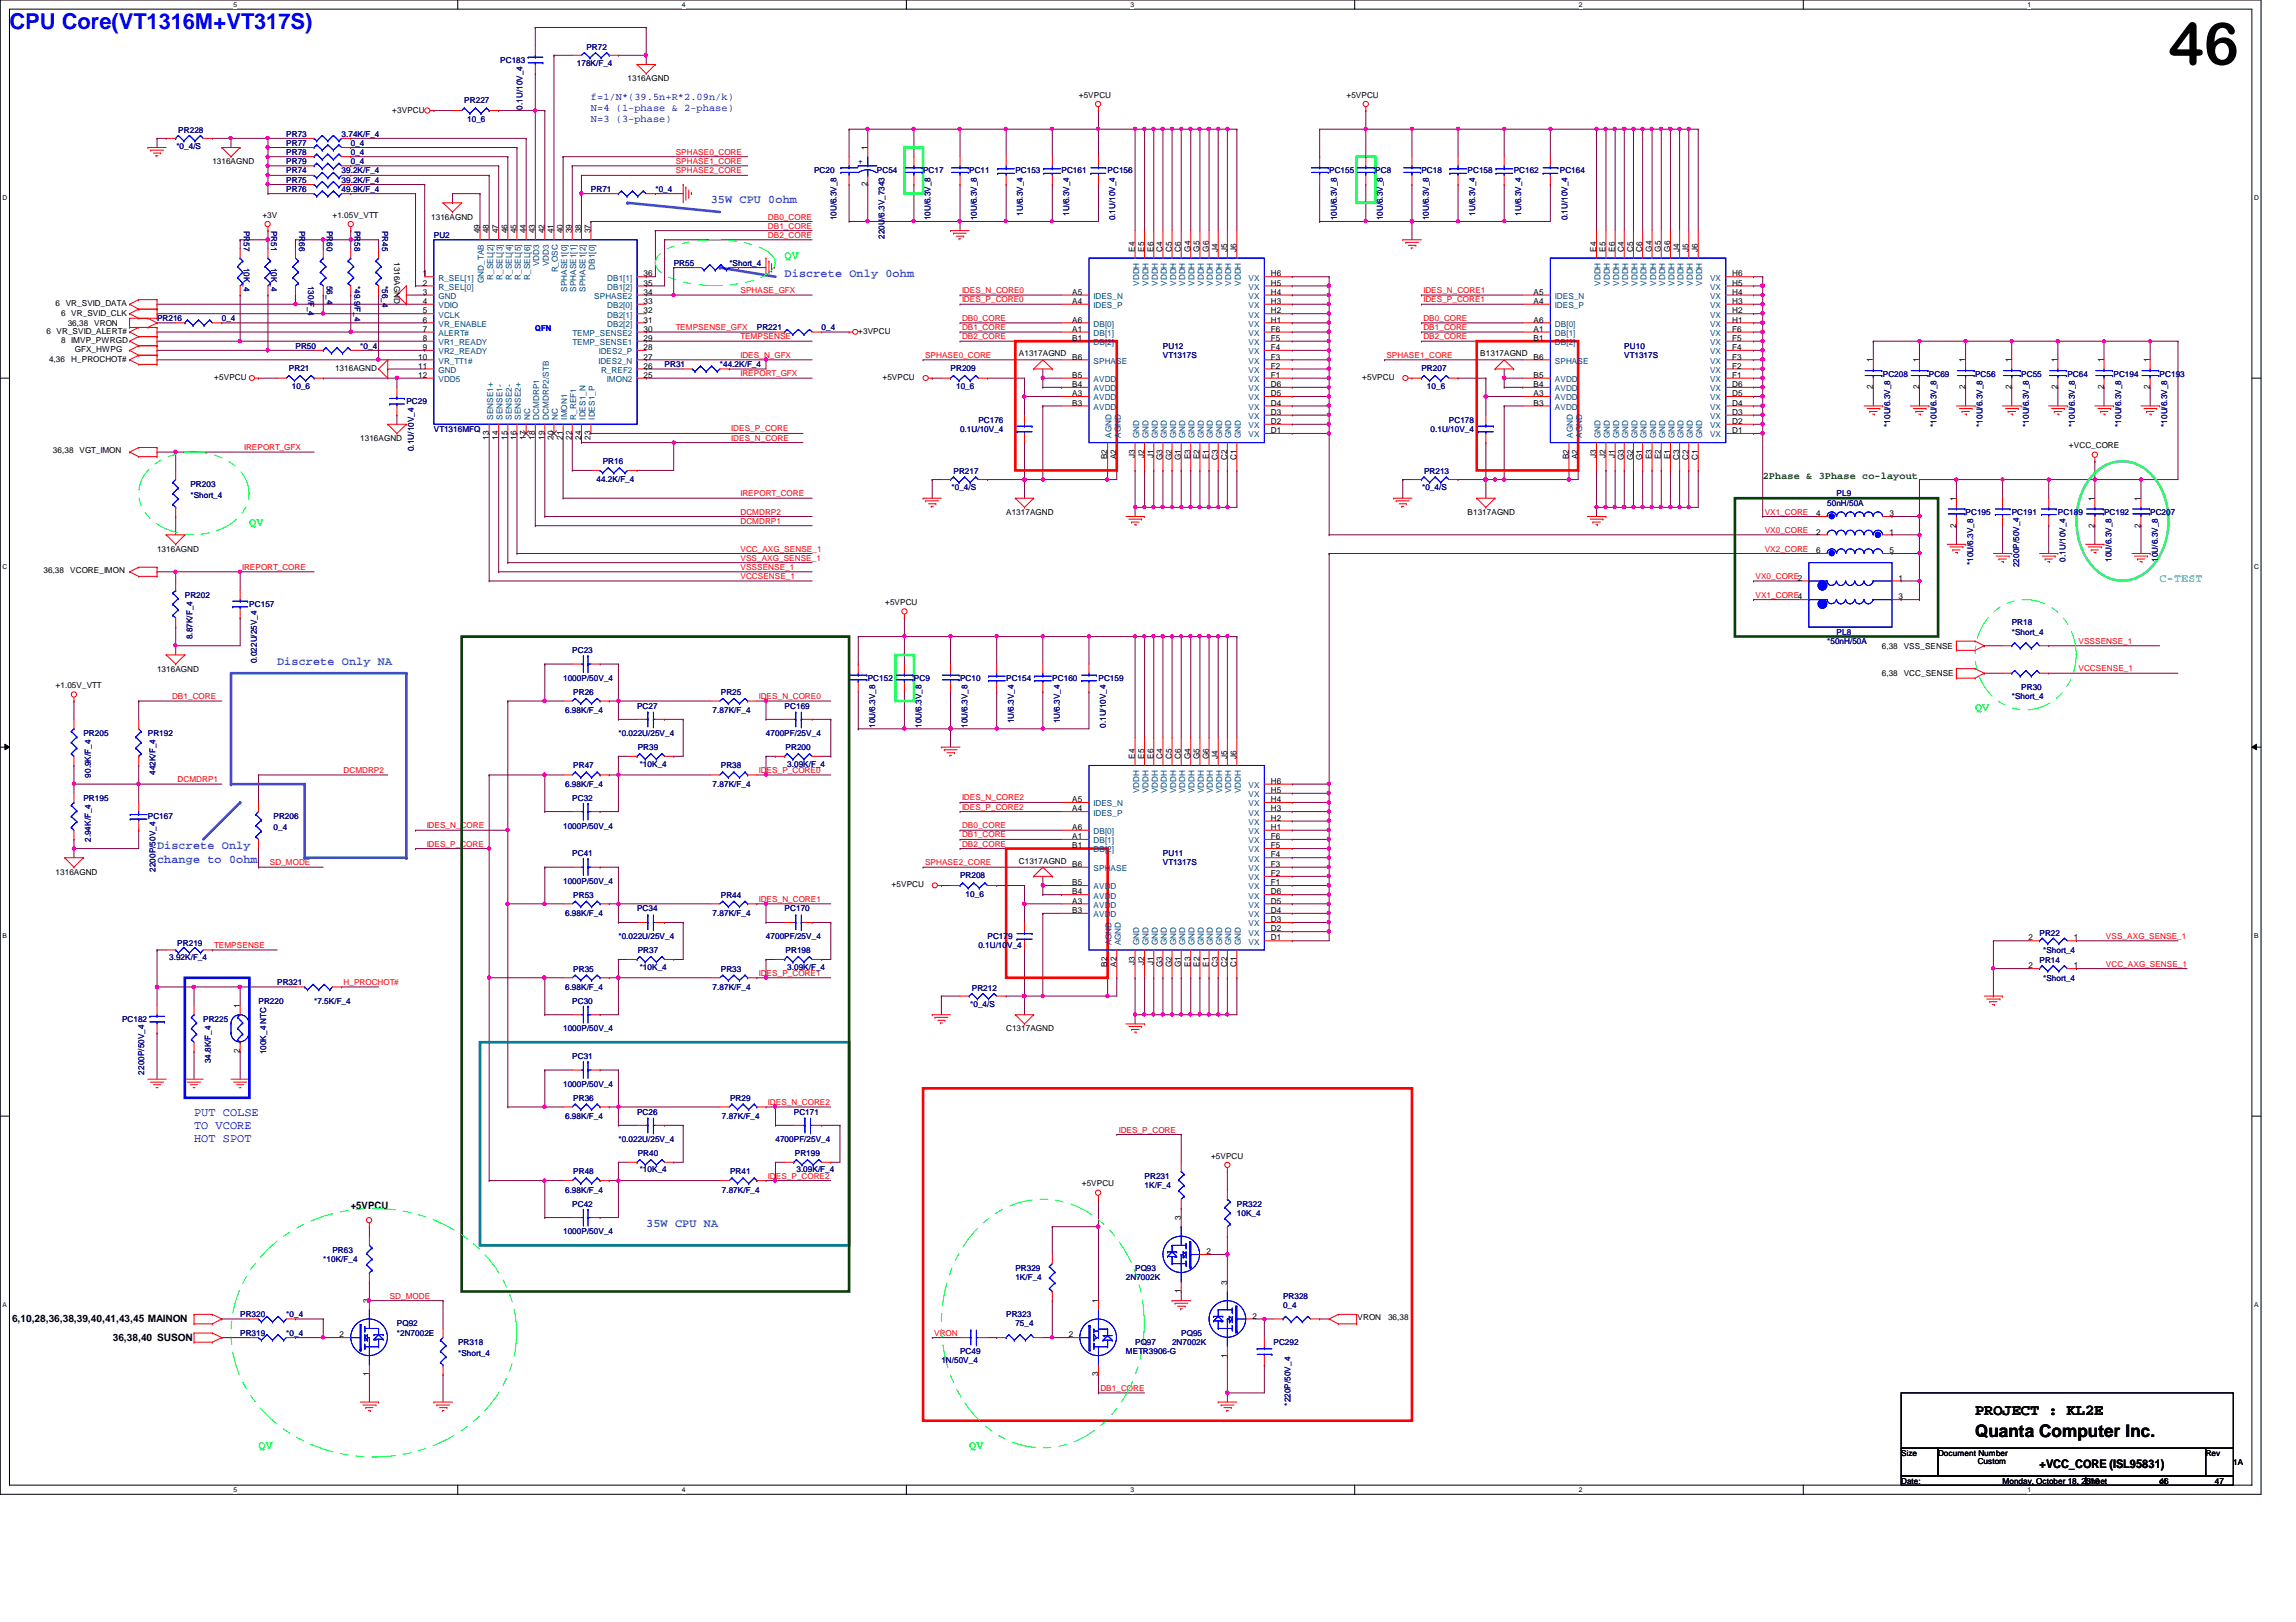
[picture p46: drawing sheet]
<svg xmlns="http://www.w3.org/2000/svg" width="297mm" height="210mm" viewBox="0 0 297 210" stroke-linecap="round" stroke-linejoin="round" font-family="sans-serif">
<defs><g id="words">
<text font-size="7.6" x="280.6" y="8.4">46</text>
<text font-size="2.8" fill="#00f" x="1.2" y="3.8">CPU Core(VT1316M+VT317S)</text>
<text font-size="2.2" x="255.5" y="185.9">Quanta Computer Inc.</text>
<text font-size="2" x="255.5" y="183.1">PROJECT : KL2E</text>
<g font-size="1.5" fill="#0080ff">
<text x="91.9" y="26.3">35W CPU 0ohm</text>
<text x="101.5" y="35.9">Discrete Only 0ohm</text>
<text x="35.9" y="86">Discrete Only NA</text>
<text x="20.3" y="109.9">Discrete Only</text>
<text x="20.3" y="111.6">change to 0ohm</text>
<text x="83.6" y="158.8">35W CPU NA</text>
</g>
<g font-size="1.5" fill="#0f0">
<text x="101.5" y="33.5">QV</text>
<text x="32.3" y="68.1">QV</text>
<text x="255.5" y="92">QV</text>
<text x="33.4" y="187.5">QV</text>
<text x="125.4" y="187.5">QV</text>
</g>
<text font-size="1.5" fill="#0ff" x="279.4" y="75.3">C-TEST</text>
<g font-size="1.5" fill="#00f">
<text x="25.1" y="144.5">PUT COLSE</text>
<text x="25.1" y="146.1">TO VCORE</text>
<text x="25.1" y="147.8">HOT SPOT</text>
</g>
<text font-size="1.5" x="263.9" y="190">+VCC_CORE (ISL95831)</text>
<g font-size="1.3" fill="#0000a0">
<text x="76.5" y="13">f=1/N*(39.5n+R*2.09n/k)</text>
<text x="76.5" y="14.4">N=4 (1-phase &amp; 2-phase)</text>
<text x="76.5" y="15.8">N=3 (3-phase)</text>
</g>
<text font-size="1.3" fill="#008000" x="228" y="61.9">2Phase &amp; 3Phase co-layout</text>
<g font-size="1.3">
<text x="45.4" y="156.4">+5VPCU</text>
<text x="1.6" y="171.1">6,10,28,36,38,39,40,41,43,45 MAINON</text>
<text x="14.6" y="173.5">36,38,40 SUSON</text>
</g>
<g font-size="1.1" fill="#000080">
<text x="64.7" y="8.1">PC183</text>
<text x="74.6" y="8.6">178K/F_4</text>
<text x="75.9" y="6.5">PR72</text>
<text x="23.1" y="17.2">PR228</text>
<text x="37" y="17.7">PR73</text>
<text x="44.2" y="17.7">3.74K/F_4</text>
<text x="60.1" y="13.4">PR227</text>
<text x="60.4" y="15.7">10_6</text>
<text x="67.6" y="14.2" transform="rotate(-90 67.6 14.2)">0.1U/10V_4</text>
<text x="22.8" y="19.2">*0_4/S</text>
<text x="37" y="23.7">PR75</text>
<text x="37" y="20.1">PR78</text>
<text x="37" y="18.9">PR77</text>
<text x="37" y="22.4">PR74</text>
<text x="37" y="21.3">PR79</text>
<text x="44.2" y="23.7">39.2K/F_4</text>
<text x="44.2" y="22.4">39.2K/F_4</text>
<text x="45.4" y="20.1">0_4</text>
<text x="45.4" y="18.9">0_4</text>
<text x="45.4" y="21.3">0_4</text>
<text x="105.3" y="22.4">PC20</text>
<text x="113.5" y="22.4">PC54</text>
<text x="119.4" y="22.4">PC17</text>
<text x="125.4" y="22.4">PC11</text>
<text x="131.4" y="22.4">PC153</text>
<text x="137.3" y="22.4">PC161</text>
<text x="143.3" y="22.4">PC156</text>
<text x="172" y="22.4">PC155</text>
<text x="177.9" y="22.4">PC8</text>
<text x="183.9" y="22.4">PC18</text>
<text x="189.9" y="22.4">PC158</text>
<text x="195.8" y="22.4">PC162</text>
<text x="201.8" y="22.4">PC164</text>
<text x="31.5" y="29.8" transform="rotate(90 31.5 29.8)">PR57</text>
<text x="35.1" y="29.8" transform="rotate(90 35.1 29.8)">PR51</text>
<text x="37" y="24.8">PR76</text>
<text x="38.7" y="29.8" transform="rotate(90 38.7 29.8)">PR66</text>
<text x="42.3" y="29.8" transform="rotate(90 42.3 29.8)">PR60</text>
<text x="44.2" y="24.8">49.9K/F_4</text>
<text x="45.8" y="29.8" transform="rotate(90 45.8 29.8)">PR58</text>
<text x="49.4" y="29.8" transform="rotate(90 49.4 29.8)">PR45</text>
<text x="76.5" y="24.8">PR71</text>
<text x="84.8" y="24.8">*0_4</text>
<text x="108.2" y="28.5" transform="rotate(-90 108.2 28.5)">10U/6.3V_8</text>
<text x="120.4" y="28.5" transform="rotate(-90 120.4 28.5)">10U/6.3V_8</text>
<text x="126.4" y="28.5" transform="rotate(-90 126.4 28.5)">10U/6.3V_8</text>
<text x="132.3" y="27.9" transform="rotate(-90 132.3 27.9)">1U/6.3V_4</text>
<text x="138.3" y="27.9" transform="rotate(-90 138.3 27.9)">1U/6.3V_4</text>
<text x="144.3" y="28.5" transform="rotate(-90 144.3 28.5)">0.1U/10V_4</text>
<text x="172.9" y="28.5" transform="rotate(-90 172.9 28.5)">10U/6.3V_8</text>
<text x="178.9" y="28.5" transform="rotate(-90 178.9 28.5)">10U/6.3V_8</text>
<text x="184.9" y="28.5" transform="rotate(-90 184.9 28.5)">10U/6.3V_8</text>
<text x="190.8" y="27.9" transform="rotate(-90 190.8 27.9)">1U/6.3V_4</text>
<text x="196.8" y="27.9" transform="rotate(-90 196.8 27.9)">1U/6.3V_4</text>
<text x="202.8" y="28.5" transform="rotate(-90 202.8 28.5)">0.1U/10V_4</text>
<text x="31.5" y="34.6" transform="rotate(90 31.5 34.6)">10K_4</text>
<text x="35.1" y="34.6" transform="rotate(90 35.1 34.6)">10K_4</text>
<text x="56.1" y="30.8">PU2</text>
<text x="87.2" y="34.4">PR55</text>
<text x="94.4" y="34.4">*Short_4</text>
<text x="114.4" y="30.9" transform="rotate(-90 114.4 30.9)">220U/6.3V_7343</text>
<text x="20.3" y="41.6">PR216</text>
<text x="28.7" y="41.6">0_4</text>
<text x="39.9" y="37" transform="rotate(90 39.9 37)">130/F_4</text>
<text x="42.3" y="37" transform="rotate(90 42.3 37)">56_4</text>
<text x="45.8" y="37" transform="rotate(90 45.8 37)">*49.9/F_4</text>
<text x="49.4" y="37" transform="rotate(90 49.4 37)">*56_4</text>
<text x="38.2" y="45.1">PR50</text>
<text x="46.6" y="45.1">*0_4</text>
<text x="86" y="47.5">PR31</text>
<text x="93.1" y="47.5">*44.2K/F_4</text>
<text x="97.9" y="42.8">PR221</text>
<text x="106.3" y="42.8">0_4</text>
<text x="150.4" y="45.1">PU12</text>
<text x="150.4" y="46.3">VT1317S</text>
<text x="210.1" y="45.1">PU10</text>
<text x="210.1" y="46.3">VT1317S</text>
<text x="37.4" y="48">PR21</text>
<text x="37.8" y="50.4">10_6</text>
<text x="52.6" y="52.3">PC29</text>
<text x="123" y="48">PR209</text>
<text x="123.7" y="50.4">10_6</text>
<text x="183.9" y="48">PR207</text>
<text x="184.6" y="50.4">10_6</text>
<text x="243.6" y="48.7">PC208</text>
<text x="249.6" y="48.7">PC69</text>
<text x="255.5" y="48.7">PC56</text>
<text x="261.5" y="48.7">PC55</text>
<text x="267.5" y="48.7">PC64</text>
<text x="273.4" y="48.7">PC194</text>
<text x="279.4" y="48.7">PC193</text>
<text x="53.5" y="58.4" transform="rotate(-90 53.5 58.4)">0.1U/10V_4</text>
<text x="56.1" y="55.9">VT1316MFQ</text>
<text x="124.2" y="55.9">0.1U/10V_4</text>
<text x="126.6" y="54.7">PC176</text>
<text x="185.1" y="55.9">0.1U/10V_4</text>
<text x="187.4" y="54.7">PC178</text>
<text x="244.6" y="55.2" transform="rotate(-90 244.6 55.2)">*10U/6.3V_8</text>
<text x="250.5" y="55.2" transform="rotate(-90 250.5 55.2)">*10U/6.3V_8</text>
<text x="256.5" y="55.2" transform="rotate(-90 256.5 55.2)">*10U/6.3V_8</text>
<text x="262.5" y="55.2" transform="rotate(-90 262.5 55.2)">*10U/6.3V_8</text>
<text x="268.4" y="55.2" transform="rotate(-90 268.4 55.2)">*10U/6.3V_8</text>
<text x="274.4" y="55.2" transform="rotate(-90 274.4 55.2)">*10U/6.3V_8</text>
<text x="280.4" y="55.2" transform="rotate(-90 280.4 55.2)">*10U/6.3V_8</text>
<text x="24.6" y="63">PR203</text>
<text x="24.6" y="64.5">*Short_4</text>
<text x="77.2" y="62.3">44.2K/F_4</text>
<text x="78" y="60.1">PR16</text>
<text x="123.1" y="63.4">*0_4/S</text>
<text x="123.4" y="61.4">PR217</text>
<text x="184" y="63.4">*0_4/S</text>
<text x="184.2" y="61.4">PR213</text>
<text x="236.4" y="65.4">50nH/50A</text>
<text x="237.6" y="64.2">PL9</text>
<text x="254.3" y="66.6">PC195</text>
<text x="260.3" y="66.6">PC191</text>
<text x="266.2" y="66.6">PC189</text>
<text x="272.2" y="66.6">PC192</text>
<text x="278.2" y="66.6">PC207</text>
<text x="23.9" y="77.4">PR202</text>
<text x="255.3" y="73.2" transform="rotate(-90 255.3 73.2)">*10U/6.3V_8</text>
<text x="261.2" y="73.4" transform="rotate(-90 261.2 73.4)">2200P/50V_4</text>
<text x="267.2" y="72.7" transform="rotate(-90 267.2 72.7)">0.1U/10V_4</text>
<text x="273.2" y="72.7" transform="rotate(-90 273.2 72.7)">10U/6.3V_8</text>
<text x="279.1" y="72.7" transform="rotate(-90 279.1 72.7)">10U/6.3V_8</text>
<text x="24.9" y="82.7" transform="rotate(-90 24.9 82.7)">8.87K/F_4</text>
<text x="32.3" y="78.6">PC157</text>
<text x="236.4" y="83.4">*50nH/50A</text>
<text x="237.6" y="82.1">PL8</text>
<text x="260.3" y="80.9">PR18</text>
<text x="260.3" y="82.1">*Short_4</text>
<text x="33.2" y="85.8" transform="rotate(-90 33.2 85.8)">0.022U/25V_4</text>
<text x="72.9" y="88.1">1000P/50V_4</text>
<text x="74" y="84.5">PC23</text>
<text x="74.2" y="89.9">PR26</text>
<text x="93.3" y="89.9">PR25</text>
<text x="112.3" y="88.1">PC152</text>
<text x="118.2" y="88.1">PC9</text>
<text x="124.2" y="88.1">PC10</text>
<text x="130.2" y="88.1">PC154</text>
<text x="136.1" y="88.1">PC160</text>
<text x="142.1" y="88.1">PC159</text>
<text x="261.5" y="89.3">PR30</text>
<text x="10.8" y="95.3">PR205</text>
<text x="19.1" y="95.3">PR192</text>
<text x="73.1" y="92.3">6.98K/F_4</text>
<text x="80" y="95.3">*0.022U/25V_4</text>
<text x="82.4" y="91.7">PC27</text>
<text x="92.2" y="92.3">7.87K/F_4</text>
<text x="99.1" y="95.3">4700PF/25V_4</text>
<text x="101.5" y="91.7">PC169</text>
<text x="113.2" y="94.2" transform="rotate(-90 113.2 94.2)">10U/6.3V_8</text>
<text x="119.2" y="94.2" transform="rotate(-90 119.2 94.2)">10U/6.3V_8</text>
<text x="125.2" y="94.2" transform="rotate(-90 125.2 94.2)">10U/6.3V_8</text>
<text x="131.1" y="93.6" transform="rotate(-90 131.1 93.6)">1U/6.3V_4</text>
<text x="137.1" y="93.6" transform="rotate(-90 137.1 93.6)">1U/6.3V_4</text>
<text x="143.1" y="94.2" transform="rotate(-90 143.1 94.2)">0.1U/10V_4</text>
<text x="260.3" y="90.5">*Short_4</text>
<text x="11.8" y="100.6" transform="rotate(-90 11.8 100.6)">90.9K/F_4</text>
<text x="20.1" y="100.3" transform="rotate(-90 20.1 100.3)">442K/F_4</text>
<text x="73.1" y="101.9">6.98K/F_4</text>
<text x="74.2" y="99.4">PR47</text>
<text x="82.5" y="97.1">PR39</text>
<text x="82.8" y="99.2">*10K_4</text>
<text x="92.2" y="101.9">7.87K/F_4</text>
<text x="93.3" y="99.4">PR38</text>
<text x="101.6" y="97.1">PR200</text>
<text x="101.9" y="99.2">3.09K/F_4</text>
<text x="10.8" y="103.6">PR195</text>
<text x="19.1" y="106">PC167</text>
<text x="35.4" y="106">PR206</text>
<text x="35.4" y="107.4">0_4</text>
<text x="72.9" y="107.2">1000P/50V_4</text>
<text x="74" y="103.6">PC32</text>
<text x="11.8" y="109" transform="rotate(-90 11.8 109)">2.94K/F_4</text>
<text x="20.1" y="112.8" transform="rotate(-90 20.1 112.8)">2200P/50V_4</text>
<text x="74" y="110.8">PC41</text>
<text x="124.2" y="113.7">PR208</text>
<text x="150.4" y="110.8">PU11</text>
<text x="150.4" y="112">VT1317S</text>
<text x="72.9" y="114.4">1000P/50V_4</text>
<text x="73.1" y="118.6">6.98K/F_4</text>
<text x="74.2" y="116.2">PR53</text>
<text x="82.4" y="117.9">PC34</text>
<text x="92.2" y="118.6">7.87K/F_4</text>
<text x="93.3" y="116.2">PR44</text>
<text x="101.5" y="117.9">PC170</text>
<text x="124.9" y="116">10_6</text>
<text x="21.9" y="124.3">3.92K/F_4</text>
<text x="22.9" y="122.4">PR219</text>
<text x="74.2" y="125.7">PR35</text>
<text x="80" y="121.5">*0.022U/25V_4</text>
<text x="82.5" y="123.3">PR37</text>
<text x="82.8" y="125.5">*10K_4</text>
<text x="93.3" y="125.7">PR33</text>
<text x="99.1" y="121.5">4700PF/25V_4</text>
<text x="101.6" y="123.3">PR198</text>
<text x="101.9" y="125.5">3.09K/F_4</text>
<text x="126.6" y="122.7">0.1U/10V_4</text>
<text x="127.8" y="121.5">PC179</text>
<text x="263.9" y="121.1">PR22</text>
<text x="263.9" y="124.6">PR14</text>
<text x="264.3" y="123.3">*Short_4</text>
<text x="33.4" y="129.9">PR220</text>
<text x="35.9" y="127.5">PR321</text>
<text x="40.6" y="129.9">*7.5K/F_4</text>
<text x="73.1" y="128.1">6.98K/F_4</text>
<text x="74" y="129.9">PC30</text>
<text x="92.2" y="128.1">7.87K/F_4</text>
<text x="125.5" y="130.3">*0_4/S</text>
<text x="125.7" y="128.2">PR212</text>
<text x="264.3" y="126.9">*Short_4</text>
<text x="15.8" y="132.3">PC182</text>
<text x="26.3" y="132.3">PR225</text>
<text x="27.3" y="137.6" transform="rotate(-90 27.3 137.6)">34.8K/F_4</text>
<text x="34.4" y="136.4" transform="rotate(-90 34.4 136.4)">100K_4 NTC</text>
<text x="72.9" y="133.5">1000P/50V_4</text>
<text x="74" y="137.1">PC31</text>
<text x="18.7" y="139.1" transform="rotate(-90 18.7 139.1)">2200P/50V_4</text>
<text x="72.9" y="140.6">1000P/50V_4</text>
<text x="74.2" y="142.5">PR36</text>
<text x="94.4" y="142.5">PR29</text>
<text x="73.1" y="144.8">6.98K/F_4</text>
<text x="80" y="147.8">*0.022U/25V_4</text>
<text x="82.4" y="144.2">PC26</text>
<text x="82.5" y="149.6">PR40</text>
<text x="93.4" y="144.8">7.87K/F_4</text>
<text x="100.3" y="147.8">4700PF/25V_4</text>
<text x="102.7" y="144.2">PC171</text>
<text x="102.8" y="149.6">PR199</text>
<text x="73.1" y="154.4">6.98K/F_4</text>
<text x="74.2" y="152">PR48</text>
<text x="82.8" y="151.7">*10K_4</text>
<text x="93.4" y="154.4">7.87K/F_4</text>
<text x="94.4" y="152">PR41</text>
<text x="103" y="151.7">3.09K/F_4</text>
<text x="148.1" y="152.6">PR231</text>
<text x="148.1" y="153.8">1K/F_4</text>
<text x="72.9" y="159.7">1000P/50V_4</text>
<text x="74" y="156.2">PC42</text>
<text x="160" y="156.2">PR322</text>
<text x="160" y="157.4">10K_4</text>
<text x="41.8" y="163.3">*10K/F_4</text>
<text x="43" y="162.1">PR63</text>
<text x="131.4" y="164.5">PR329</text>
<text x="131.4" y="165.7">1K/F_4</text>
<text x="145.7" y="165.7">2N7002K</text>
<text x="146.9" y="164.5">PQ93</text>
<text x="31.1" y="172.9">PR319</text>
<text x="31.1" y="170.5">PR320</text>
<text x="37" y="172.9">*0_4</text>
<text x="37" y="170.5">*0_4</text>
<text x="51.3" y="171.7">PQ92</text>
<text x="51.3" y="172.9">*2N7002E</text>
<text x="130.2" y="170.5">PR323</text>
<text x="131.4" y="171.7">75_4</text>
<text x="152.8" y="172.9">PQ95</text>
<text x="166" y="168.1">PR328</text>
<text x="166" y="169.3">0_4</text>
<text x="59.3" y="174.1">PR318</text>
<text x="59.3" y="175.5">*Short_4</text>
<text x="121.8" y="176.4">1N/50V_4</text>
<text x="124.2" y="175.3">PC49</text>
<text x="145.7" y="175.3">METR3906-G</text>
<text x="146.9" y="174.1">PQ97</text>
<text x="151.6" y="174.1">2N7002K</text>
<text x="164.8" y="174.1">PC292</text>
<text x="167" y="181.9" transform="rotate(-90 167 181.9)">*220P/50V_4</text>
</g>
<g font-size="1.1">
<text x="81.2" y="10.5">1316AGND</text>
<text x="50.8" y="14.6">+3VPCU</text>
<text x="139.6" y="12.7">+5VPCU</text>
<text x="174.2" y="12.7">+5VPCU</text>
<text x="27.5" y="21.3">1316AGND</text>
<text x="112.2" y="19.4" transform="rotate(-90 112.2 19.4)">1</text>
<text x="33.9" y="28.2">+3V</text>
<text x="43" y="28.2">+1.05V_VTT</text>
<text x="55.8" y="28.4">1316AGND</text>
<text x="112.2" y="24.1" transform="rotate(-90 112.2 24.1)">2</text>
<text x="51" y="33.9" transform="rotate(90 51 33.9)">1316AGND</text>
<text x="54.7" y="35.8">1</text>
<text x="62.1" y="30.2" transform="rotate(-90 62.1 30.2)">49</text>
<text x="63.2" y="30.2" transform="rotate(-90 63.2 30.2)">48</text>
<text x="64.5" y="30.2" transform="rotate(-90 64.5 30.2)">47</text>
<text x="65.7" y="30.2" transform="rotate(-90 65.7 30.2)">46</text>
<text x="66.8" y="30.2" transform="rotate(-90 66.8 30.2)">45</text>
<text x="68" y="30.2" transform="rotate(-90 68 30.2)">44</text>
<text x="69.2" y="30.2" transform="rotate(-90 69.2 30.2)">43</text>
<text x="70.4" y="30.2" transform="rotate(-90 70.4 30.2)">42</text>
<text x="71.6" y="30.2" transform="rotate(-90 71.6 30.2)">41</text>
<text x="72.8" y="30.2" transform="rotate(-90 72.8 30.2)">40</text>
<text x="74" y="30.2" transform="rotate(-90 74 30.2)">39</text>
<text x="75.2" y="30.2" transform="rotate(-90 75.2 30.2)">38</text>
<text x="76.4" y="30.2" transform="rotate(-90 76.4 30.2)">37</text>
<text x="83.3" y="35.8">36</text>
<text x="146.8" y="32.6" transform="rotate(-90 146.8 32.6)">E4</text>
<text x="148" y="32.6" transform="rotate(-90 148 32.6)">E5</text>
<text x="149.2" y="32.6" transform="rotate(-90 149.2 32.6)">E6</text>
<text x="150.4" y="32.6" transform="rotate(-90 150.4 32.6)">C4</text>
<text x="151.6" y="32.6" transform="rotate(-90 151.6 32.6)">C5</text>
<text x="152.8" y="32.6" transform="rotate(-90 152.8 32.6)">C6</text>
<text x="154" y="32.6" transform="rotate(-90 154 32.6)">G4</text>
<text x="155.2" y="32.6" transform="rotate(-90 155.2 32.6)">G5</text>
<text x="156.4" y="32.6" transform="rotate(-90 156.4 32.6)">G6</text>
<text x="157.6" y="32.6" transform="rotate(-90 157.6 32.6)">J4</text>
<text x="158.7" y="32.6" transform="rotate(-90 158.7 32.6)">J5</text>
<text x="160" y="32.6" transform="rotate(-90 160 32.6)">J6</text>
<text x="164.4" y="35.8">H6</text>
<text x="206.5" y="32.6" transform="rotate(-90 206.5 32.6)">E4</text>
<text x="207.7" y="32.6" transform="rotate(-90 207.7 32.6)">E5</text>
<text x="208.9" y="32.6" transform="rotate(-90 208.9 32.6)">E6</text>
<text x="210.1" y="32.6" transform="rotate(-90 210.1 32.6)">C4</text>
<text x="211.3" y="32.6" transform="rotate(-90 211.3 32.6)">C5</text>
<text x="212.5" y="32.6" transform="rotate(-90 212.5 32.6)">C6</text>
<text x="213.7" y="32.6" transform="rotate(-90 213.7 32.6)">G4</text>
<text x="214.9" y="32.6" transform="rotate(-90 214.9 32.6)">G5</text>
<text x="216.1" y="32.6" transform="rotate(-90 216.1 32.6)">G6</text>
<text x="217.3" y="32.6" transform="rotate(-90 217.3 32.6)">J4</text>
<text x="218.4" y="32.6" transform="rotate(-90 218.4 32.6)">J5</text>
<text x="219.7" y="32.6" transform="rotate(-90 219.7 32.6)">J6</text>
<text x="224.1" y="35.8">H6</text>
<text x="7.2" y="39.6">6 VR_SVID_DATA</text>
<text x="7.9" y="40.9">6 VR_SVID_CLK</text>
<text x="54.7" y="38.1">3</text>
<text x="54.7" y="39.3">4</text>
<text x="54.7" y="40.6">5</text>
<text x="54.7" y="41.7">6</text>
<text x="54.7" y="37">2</text>
<text x="83.3" y="41.7">31</text>
<text x="83.3" y="40.6">32</text>
<text x="83.3" y="38.1">34</text>
<text x="83.3" y="39.3">33</text>
<text x="83.3" y="37">35</text>
<text x="138.7" y="41.7">A6</text>
<text x="138.7" y="39.3">A4</text>
<text x="138.7" y="38.1">A5</text>
<text x="164.4" y="39.3">H3</text>
<text x="164.4" y="40.6">H2</text>
<text x="164.4" y="41.7">H1</text>
<text x="164.4" y="38.1">H4</text>
<text x="164.4" y="37">H5</text>
<text x="198.4" y="41.7">A6</text>
<text x="198.4" y="39.3">A4</text>
<text x="198.4" y="38.1">A5</text>
<text x="224.1" y="39.3">H3</text>
<text x="224.1" y="40.6">H2</text>
<text x="224.1" y="41.7">H1</text>
<text x="224.1" y="38.1">H4</text>
<text x="224.1" y="37">H5</text>
<text x="6" y="43.2">6 VR_SVID_ALERT#</text>
<text x="6.3" y="46.8">4,36</text>
<text x="7.9" y="44.4">8 IMVP_PWRGD</text>
<text x="8.8" y="42.2">36,38</text>
<text x="9.2" y="46.8">H_PROCHOT#</text>
<text x="9.7" y="45.6">GFX_HWPG</text>
<text x="12.2" y="42.2">VRON</text>
<text x="54.1" y="47.7">11</text>
<text x="54.1" y="46.5">10</text>
<text x="54.7" y="42.9">7</text>
<text x="54.7" y="44.1">8</text>
<text x="54.7" y="45.3">9</text>
<text x="83.3" y="46.5">27</text>
<text x="83.3" y="47.7">26</text>
<text x="83.3" y="45.3">28</text>
<text x="83.3" y="44.1">29</text>
<text x="83.3" y="42.9">30</text>
<text x="111" y="43.2">+3VPCU</text>
<text x="131.8" y="46.1">A1317AGND</text>
<text x="138.7" y="44.1">B1</text>
<text x="138.7" y="42.9">A1</text>
<text x="138.7" y="46.5">B6</text>
<text x="164.4" y="47.7">F2</text>
<text x="164.4" y="46.5">F3</text>
<text x="164.4" y="45.3">F4</text>
<text x="164.4" y="44.1">F5</text>
<text x="164.4" y="42.9">F6</text>
<text x="191.5" y="46.1">B1317AGND</text>
<text x="198.4" y="44.1">B1</text>
<text x="198.4" y="42.9">A1</text>
<text x="198.4" y="46.5">B6</text>
<text x="224.1" y="47.7">F2</text>
<text x="224.1" y="46.5">F3</text>
<text x="224.1" y="45.3">F4</text>
<text x="224.1" y="44.1">F5</text>
<text x="224.1" y="42.9">F6</text>
<text x="242.3" y="46.9" transform="rotate(-90 242.3 46.9)">1</text>
<text x="248.3" y="46.9" transform="rotate(-90 248.3 46.9)">1</text>
<text x="254.3" y="46.9" transform="rotate(-90 254.3 46.9)">1</text>
<text x="260.2" y="46.9" transform="rotate(-90 260.2 46.9)">1</text>
<text x="266.2" y="46.9" transform="rotate(-90 266.2 46.9)">1</text>
<text x="272.2" y="46.9" transform="rotate(-90 272.2 46.9)">1</text>
<text x="278.1" y="46.9" transform="rotate(-90 278.1 46.9)">1</text>
<text x="27.7" y="49.2">+5VPCU</text>
<text x="43.3" y="48">1316AGND</text>
<text x="54.1" y="48.9">12</text>
<text x="83.3" y="48.9">25</text>
<text x="114.2" y="49.2">+5VPCU</text>
<text x="138.7" y="52.5">B3</text>
<text x="138.7" y="51.3">A3</text>
<text x="138.7" y="50.1">B4</text>
<text x="138.7" y="48.9">B5</text>
<text x="164.4" y="53.7">D3</text>
<text x="164.4" y="52.5">D4</text>
<text x="164.4" y="51.3">D5</text>
<text x="164.4" y="50.1">D6</text>
<text x="164.4" y="48.9">F1</text>
<text x="176.2" y="49.2">+5VPCU</text>
<text x="198.4" y="52.5">B3</text>
<text x="198.4" y="51.3">A3</text>
<text x="198.4" y="50.1">B4</text>
<text x="198.4" y="48.9">B5</text>
<text x="224.1" y="53.7">D3</text>
<text x="224.1" y="52.5">D4</text>
<text x="224.1" y="51.3">D5</text>
<text x="224.1" y="50.1">D6</text>
<text x="224.1" y="48.9">F1</text>
<text x="242.3" y="50.4" transform="rotate(-90 242.3 50.4)">2</text>
<text x="248.3" y="50.4" transform="rotate(-90 248.3 50.4)">2</text>
<text x="254.3" y="50.4" transform="rotate(-90 254.3 50.4)">2</text>
<text x="260.2" y="50.4" transform="rotate(-90 260.2 50.4)">2</text>
<text x="266.2" y="50.4" transform="rotate(-90 266.2 50.4)">2</text>
<text x="272.2" y="50.4" transform="rotate(-90 272.2 50.4)">2</text>
<text x="278.1" y="50.4" transform="rotate(-90 278.1 50.4)">2</text>
<text x="6.9" y="58.6">36,38</text>
<text x="10.3" y="58.6">VGT_IMON</text>
<text x="46.6" y="57.1">1316AGND</text>
<text x="63.2" y="56.9" transform="rotate(-90 63.2 56.9)">13</text>
<text x="64.5" y="56.9" transform="rotate(-90 64.5 56.9)">14</text>
<text x="65.7" y="56.9" transform="rotate(-90 65.7 56.9)">15</text>
<text x="66.8" y="56.9" transform="rotate(-90 66.8 56.9)">16</text>
<text x="68" y="56.9" transform="rotate(-90 68 56.9)">17</text>
<text x="69.2" y="56.9" transform="rotate(-90 69.2 56.9)">18</text>
<text x="70.4" y="56.9" transform="rotate(-90 70.4 56.9)">19</text>
<text x="71.6" y="56.9" transform="rotate(-90 71.6 56.9)">20</text>
<text x="72.8" y="56.9" transform="rotate(-90 72.8 56.9)">21</text>
<text x="74" y="56.9" transform="rotate(-90 74 56.9)">22</text>
<text x="75.2" y="56.9" transform="rotate(-90 75.2 56.9)">24</text>
<text x="76.4" y="56.9" transform="rotate(-90 76.4 56.9)">23</text>
<text x="143.3" y="59.4" transform="rotate(-90 143.3 59.4)">B2</text>
<text x="144.4" y="59.4" transform="rotate(-90 144.4 59.4)">A2</text>
<text x="146.8" y="59.2" transform="rotate(-90 146.8 59.2)">J3</text>
<text x="148" y="59.2" transform="rotate(-90 148 59.2)">J2</text>
<text x="149.2" y="59.2" transform="rotate(-90 149.2 59.2)">J1</text>
<text x="150.4" y="59.5" transform="rotate(-90 150.4 59.5)">G3</text>
<text x="151.6" y="59.5" transform="rotate(-90 151.6 59.5)">G2</text>
<text x="152.8" y="59.5" transform="rotate(-90 152.8 59.5)">G1</text>
<text x="154" y="59.4" transform="rotate(-90 154 59.4)">E3</text>
<text x="155.2" y="59.4" transform="rotate(-90 155.2 59.4)">E2</text>
<text x="156.4" y="59.4" transform="rotate(-90 156.4 59.4)">E1</text>
<text x="157.6" y="59.5" transform="rotate(-90 157.6 59.5)">C3</text>
<text x="158.7" y="59.5" transform="rotate(-90 158.7 59.5)">C2</text>
<text x="160" y="59.5" transform="rotate(-90 160 59.5)">C1</text>
<text x="164.4" y="56">D1</text>
<text x="164.4" y="54.9">D2</text>
<text x="202.9" y="59.4" transform="rotate(-90 202.9 59.4)">B2</text>
<text x="204.1" y="59.4" transform="rotate(-90 204.1 59.4)">A2</text>
<text x="206.5" y="59.2" transform="rotate(-90 206.5 59.2)">J3</text>
<text x="207.7" y="59.2" transform="rotate(-90 207.7 59.2)">J2</text>
<text x="208.9" y="59.2" transform="rotate(-90 208.9 59.2)">J1</text>
<text x="210.1" y="59.5" transform="rotate(-90 210.1 59.5)">G3</text>
<text x="211.3" y="59.5" transform="rotate(-90 211.3 59.5)">G2</text>
<text x="212.5" y="59.5" transform="rotate(-90 212.5 59.5)">G1</text>
<text x="213.7" y="59.4" transform="rotate(-90 213.7 59.4)">E3</text>
<text x="214.9" y="59.4" transform="rotate(-90 214.9 59.4)">E2</text>
<text x="216.1" y="59.4" transform="rotate(-90 216.1 59.4)">E1</text>
<text x="217.3" y="59.5" transform="rotate(-90 217.3 59.5)">C3</text>
<text x="218.4" y="59.5" transform="rotate(-90 218.4 59.5)">C2</text>
<text x="219.7" y="59.5" transform="rotate(-90 219.7 59.5)">C1</text>
<text x="224.1" y="56">D1</text>
<text x="224.1" y="54.9">D2</text>
<text x="267.7" y="58">+VCC_CORE</text>
<text x="253.1" y="64.8" transform="rotate(-90 253.1 64.8)">1</text>
<text x="271" y="64.8" transform="rotate(-90 271 64.8)">1</text>
<text x="276.9" y="64.8" transform="rotate(-90 276.9 64.8)">1</text>
<text x="20.3" y="71.4">1316AGND</text>
<text x="130.2" y="66.6">A1317AGND</text>
<text x="189.9" y="66.6">B1317AGND</text>
<text x="234.9" y="66.8">4</text>
<text x="234.9" y="69.2">2</text>
<text x="234.9" y="71.6">6</text>
<text x="244.4" y="69.2">1</text>
<text x="244.4" y="66.8">3</text>
<text x="244.4" y="71.6">5</text>
<text x="253.1" y="68.3" transform="rotate(-90 253.1 68.3)">2</text>
<text x="271" y="68.3" transform="rotate(-90 271 68.3)">2</text>
<text x="276.9" y="68.3" transform="rotate(-90 276.9 68.3)">2</text>
<text x="5.6" y="74.1">36,38</text>
<text x="9.1" y="74.1">VCORE_IMON</text>
<text x="245.6" y="75.1">1</text>
<text x="245.6" y="77.6">3</text>
<text x="114.5" y="78.3">+5VPCU</text>
<text x="243.5" y="83.9">6,38</text>
<text x="246.3" y="83.9">VSS_SENSE</text>
<text x="7.2" y="89.1">+1.05V_VTT</text>
<text x="20.3" y="86.9">1316AGND</text>
<text x="243.5" y="87.5">6,38</text>
<text x="246.3" y="87.5">VCC_SENSE</text>
<text x="146.8" y="98.2" transform="rotate(-90 146.8 98.2)">E4</text>
<text x="148" y="98.2" transform="rotate(-90 148 98.2)">E5</text>
<text x="149.2" y="98.2" transform="rotate(-90 149.2 98.2)">E6</text>
<text x="150.4" y="98.2" transform="rotate(-90 150.4 98.2)">C4</text>
<text x="151.6" y="98.2" transform="rotate(-90 151.6 98.2)">C5</text>
<text x="152.8" y="98.2" transform="rotate(-90 152.8 98.2)">C6</text>
<text x="154" y="98.2" transform="rotate(-90 154 98.2)">G4</text>
<text x="155.2" y="98.2" transform="rotate(-90 155.2 98.2)">G5</text>
<text x="156.4" y="98.2" transform="rotate(-90 156.4 98.2)">G6</text>
<text x="157.6" y="98.2" transform="rotate(-90 157.6 98.2)">J4</text>
<text x="158.7" y="98.2" transform="rotate(-90 158.7 98.2)">J5</text>
<text x="160" y="98.2" transform="rotate(-90 160 98.2)">J6</text>
<text x="164.4" y="101.4">H6</text>
<text x="138.7" y="107.4">A6</text>
<text x="138.7" y="105">A4</text>
<text x="138.7" y="103.8">A5</text>
<text x="164.4" y="105">H3</text>
<text x="164.4" y="106.2">H2</text>
<text x="164.4" y="107.4">H1</text>
<text x="164.4" y="103.8">H4</text>
<text x="164.4" y="102.6">H5</text>
<text x="7.2" y="113.2">1316AGND</text>
<text x="131.8" y="111.8">C1317AGND</text>
<text x="138.7" y="109.8">B1</text>
<text x="138.7" y="108.6">A1</text>
<text x="138.7" y="112.2">B6</text>
<text x="164.4" y="113.4">F2</text>
<text x="164.4" y="112.2">F3</text>
<text x="164.4" y="111">F4</text>
<text x="164.4" y="109.8">F5</text>
<text x="164.4" y="108.6">F6</text>
<text x="115.4" y="114.9">+5VPCU</text>
<text x="138.7" y="118.2">B3</text>
<text x="138.7" y="116.9">A3</text>
<text x="138.7" y="115.7">B4</text>
<text x="138.7" y="114.6">B5</text>
<text x="164.4" y="119.3">D3</text>
<text x="164.4" y="118.2">D4</text>
<text x="164.4" y="116.9">D5</text>
<text x="164.4" y="115.7">D6</text>
<text x="164.4" y="114.6">F1</text>
<text x="143.3" y="125.1" transform="rotate(-90 143.3 125.1)">B2</text>
<text x="144.4" y="125.1" transform="rotate(-90 144.4 125.1)">A2</text>
<text x="146.8" y="124.9" transform="rotate(-90 146.8 124.9)">J3</text>
<text x="148" y="124.9" transform="rotate(-90 148 124.9)">J2</text>
<text x="149.2" y="124.9" transform="rotate(-90 149.2 124.9)">J1</text>
<text x="150.4" y="125.2" transform="rotate(-90 150.4 125.2)">G3</text>
<text x="151.6" y="125.2" transform="rotate(-90 151.6 125.2)">G2</text>
<text x="152.8" y="125.2" transform="rotate(-90 152.8 125.2)">G1</text>
<text x="154" y="125.1" transform="rotate(-90 154 125.1)">E3</text>
<text x="155.2" y="125.1" transform="rotate(-90 155.2 125.1)">E2</text>
<text x="156.4" y="125.1" transform="rotate(-90 156.4 125.1)">E1</text>
<text x="157.6" y="125.1" transform="rotate(-90 157.6 125.1)">C3</text>
<text x="158.7" y="125.1" transform="rotate(-90 158.7 125.1)">C2</text>
<text x="160" y="125.1" transform="rotate(-90 160 125.1)">C1</text>
<text x="164.4" y="121.7">D1</text>
<text x="164.4" y="120.5">D2</text>
<text x="262.4" y="121.7">2</text>
<text x="262.4" y="125.3">2</text>
<text x="268.3" y="121.7">1</text>
<text x="268.3" y="125.3">1</text>
<text x="31" y="130.5" transform="rotate(-90 31 130.5)">1</text>
<text x="31" y="136.3" transform="rotate(-90 31 136.3)">2</text>
<text x="130.2" y="133.5">C1317AGND</text>
<text x="156.7" y="149.9">+5VPCU</text>
<text x="140" y="153.5">+5VPCU</text>
<text x="152.8" y="157.9" transform="rotate(-90 152.8 157.9)">3</text>
<text x="152.8" y="167.4" transform="rotate(-90 152.8 167.4)">1</text>
<text x="156.1" y="162.3">2</text>
<text x="158.7" y="166.3" transform="rotate(-90 158.7 166.3)">3</text>
<text x="43.9" y="173.1">2</text>
<text x="47.7" y="168.7" transform="rotate(-90 47.7 168.7)">3</text>
<text x="138.3" y="173.1">2</text>
<text x="142.1" y="168.7" transform="rotate(-90 142.1 168.7)">1</text>
<text x="162" y="170.6">2</text>
<text x="175.6" y="170.9">VRON</text>
<text x="179.6" y="170.9">36,38</text>
<text x="47.7" y="178.1" transform="rotate(-90 47.7 178.1)">1</text>
<text x="142.1" y="178.1" transform="rotate(-90 142.1 178.1)">3</text>
<text x="158.7" y="175.7" transform="rotate(-90 158.7 175.7)">1</text>
<text x="246" y="188.4">Size</text>
<text x="246" y="192">Date:</text>
<text x="250.7" y="188.4">Document Number</text>
<text x="255.9" y="189.5">Custom</text>
<text x="259.1" y="192">Monday, October 18, 2010</text>
<text x="269.8" y="192">Sheet</text>
<text x="279.4" y="192">of</text>
<text x="279.4" y="192">46</text>
<text x="285.4" y="188.4">Rev</text>
<text x="286.6" y="192">47</text>
<text x="288.9" y="189.6">1A</text>
</g>
<g font-size="1.1" fill="#f00">
<text x="87.4" y="21.2">SPHASE1_CORE</text>
<text x="87.4" y="20">SPHASE0_CORE</text>
<text x="87.4" y="22.4">SPHASE2_CORE</text>
<text x="99.4" y="29.6">DB1_CORE</text>
<text x="99.4" y="28.4">DB0_CORE</text>
<text x="99.4" y="30.8">DB2_CORE</text>
<text x="95.8" y="37.9">SPHASE_GFX</text>
<text x="124.5" y="41.5">DB0_CORE</text>
<text x="124.5" y="39.1">IDES_P_CORE0</text>
<text x="124.5" y="37.9">IDES_N_CORE0</text>
<text x="184.1" y="41.5">DB0_CORE</text>
<text x="184.1" y="39.1">IDES_P_CORE1</text>
<text x="184.1" y="37.9">IDES_N_CORE1</text>
<text x="87.4" y="42.7">TEMPSENSE_GFX</text>
<text x="95.8" y="43.9">TEMPSENSE</text>
<text x="95.8" y="46.3">IDES_N_GFX</text>
<text x="119.7" y="46.3">SPHASE0_CORE</text>
<text x="124.5" y="43.9">DB2_CORE</text>
<text x="124.5" y="42.7">DB1_CORE</text>
<text x="179.4" y="46.3">SPHASE1_CORE</text>
<text x="184.1" y="42.7">DB1_CORE</text>
<text x="184.1" y="43.9">DB2_CORE</text>
<text x="95.8" y="48.7">IREPORT_GFX</text>
<text x="31.6" y="58.3">IREPORT_GFX</text>
<text x="94.6" y="57">IDES_N_CORE</text>
<text x="94.6" y="55.8">IDES_P_CORE</text>
<text x="95.8" y="64.2">IREPORT_CORE</text>
<text x="95.8" y="66.6">DCMDRP2</text>
<text x="95.8" y="71.4">VCC_AXG_SENSE_1</text>
<text x="95.8" y="67.8">DCMDRP1</text>
<text x="228.3" y="69">VX0_CORE</text>
<text x="228.3" y="71.4">VX2_CORE</text>
<text x="228.3" y="66.6">VX1_CORE</text>
<text x="31.3" y="73.7">IREPORT_CORE</text>
<text x="95.8" y="73.7">VSSSENSE_1</text>
<text x="95.8" y="72.6">VSS_AXG_SENSE_1</text>
<text x="95.8" y="74.9">VCCSENSE_1</text>
<text x="227.1" y="74.9">VX0_CORE2</text>
<text x="227.1" y="77.3">VX1_CORE4</text>
<text x="268.9" y="83.3">VSSSENSE_1</text>
<text x="268.9" y="86.9">VCCSENSE_1</text>
<text x="22.3" y="90.5">DB1_CORE</text>
<text x="98.2" y="90.5">IDES_N_CORE0</text>
<text x="23" y="101.2">DCMDRP1</text>
<text x="44.4" y="100">DCMDRP2</text>
<text x="98.2" y="100">IDES_P_CORE0</text>
<text x="55.2" y="107.2">IDES_N_CORE</text>
<text x="124.5" y="107.2">DB0_CORE</text>
<text x="124.5" y="104.8">IDES_P_CORE2</text>
<text x="124.5" y="103.6">IDES_N_CORE2</text>
<text x="34.9" y="112">SD_MODE</text>
<text x="55.2" y="109.6">IDES_P_CORE</text>
<text x="119.7" y="112">SPHASE2_CORE</text>
<text x="124.5" y="108.4">DB1_CORE</text>
<text x="124.5" y="109.6">DB2_CORE</text>
<text x="98.2" y="116.7">IDES_N_CORE1</text>
<text x="27.7" y="122.7">TEMPSENSE</text>
<text x="272.5" y="125.1">VCC_AXG_SENSE_1</text>
<text x="272.5" y="121.5">VSS_AXG_SENSE_1</text>
<text x="44.4" y="127.5">H_PROCHOT#</text>
<text x="98.2" y="126.3">IDES_P_CORE1</text>
<text x="99.4" y="143">IDES_N_CORE2</text>
<text x="144.7" y="146.6">IDES_P_CORE</text>
<text x="99.4" y="152.5">IDES_P_CORE2</text>
<text x="50.4" y="168.1">SD_MODE</text>
<text x="120.9" y="172.8">VRON</text>
<text x="142.4" y="180">DB1_CORE</text>
</g>
<g font-size="1.1" fill="#00f">
<text x="111" y="21.2">+</text>
<text x="69.3" y="42.8">QFN</text>
</g>
<g font-size="1.1" fill="#004080">
<text x="69.8" y="34.5" transform="rotate(-90 69.8 34.5)">VDD3</text>
<text x="71" y="34.5" transform="rotate(-90 71 34.5)">VDD3</text>
<text x="72.2" y="35.3" transform="rotate(-90 72.2 35.3)">R_OSC</text>
<text x="77" y="34.9" transform="rotate(-90 77 34.9)">DB1[0]</text>
<text x="56.7" y="36.3">R_SEL[1]</text>
<text x="56.7" y="38.7">GND</text>
<text x="56.7" y="39.9">VDIO</text>
<text x="56.7" y="41.1">VCLK</text>
<text x="56.7" y="37.5">R_SEL[0]</text>
<text x="62.6" y="36.6" transform="rotate(-90 62.6 36.6)">GND_TAB</text>
<text x="63.8" y="36.2" transform="rotate(-90 63.8 36.2)">R_SEL[2]</text>
<text x="65" y="36.2" transform="rotate(-90 65 36.2)">R_SEL[3]</text>
<text x="66.2" y="36.2" transform="rotate(-90 66.2 36.2)">R_SEL[4]</text>
<text x="67.4" y="36.2" transform="rotate(-90 67.4 36.2)">R_SEL[5]</text>
<text x="68.6" y="36.2" transform="rotate(-90 68.6 36.2)">R_SEL[6]</text>
<text x="73.4" y="37.8" transform="rotate(-90 73.4 37.8)">SPHASE1[0]</text>
<text x="74.5" y="37.8" transform="rotate(-90 74.5 37.8)">SPHASE1[1]</text>
<text x="75.7" y="37.8" transform="rotate(-90 75.7 37.8)">SPHASE1[2]</text>
<text x="76.9" y="38.7">SPHASE2</text>
<text x="78.6" y="41.1">DB2[1]</text>
<text x="78.6" y="36.3">DB1[1]</text>
<text x="78.6" y="39.9">DB2[0]</text>
<text x="78.6" y="37.5">DB1[2]</text>
<text x="141.5" y="39.9">IDES_P</text>
<text x="141.5" y="38.7">IDES_N</text>
<text x="147.4" y="37" transform="rotate(-90 147.4 37)">VDDH</text>
<text x="148.6" y="37" transform="rotate(-90 148.6 37)">VDDH</text>
<text x="149.8" y="37" transform="rotate(-90 149.8 37)">VDDH</text>
<text x="151" y="37" transform="rotate(-90 151 37)">VDDH</text>
<text x="152.1" y="37" transform="rotate(-90 152.1 37)">VDDH</text>
<text x="153.3" y="37" transform="rotate(-90 153.3 37)">VDDH</text>
<text x="154.6" y="37" transform="rotate(-90 154.6 37)">VDDH</text>
<text x="155.7" y="37" transform="rotate(-90 155.7 37)">VDDH</text>
<text x="156.9" y="37" transform="rotate(-90 156.9 37)">VDDH</text>
<text x="158.1" y="37" transform="rotate(-90 158.1 37)">VDDH</text>
<text x="159.3" y="37" transform="rotate(-90 159.3 37)">VDDH</text>
<text x="160.5" y="37" transform="rotate(-90 160.5 37)">VDDH</text>
<text x="161.5" y="39.9">VX</text>
<text x="161.5" y="41.1">VX</text>
<text x="161.5" y="38.7">VX</text>
<text x="161.5" y="37.5">VX</text>
<text x="161.5" y="36.3">VX</text>
<text x="201.2" y="39.9">IDES_P</text>
<text x="201.2" y="38.7">IDES_N</text>
<text x="207" y="37" transform="rotate(-90 207 37)">VDDH</text>
<text x="208.3" y="37" transform="rotate(-90 208.3 37)">VDDH</text>
<text x="209.5" y="37" transform="rotate(-90 209.5 37)">VDDH</text>
<text x="210.6" y="37" transform="rotate(-90 210.6 37)">VDDH</text>
<text x="211.8" y="37" transform="rotate(-90 211.8 37)">VDDH</text>
<text x="213" y="37" transform="rotate(-90 213 37)">VDDH</text>
<text x="214.2" y="37" transform="rotate(-90 214.2 37)">VDDH</text>
<text x="215.4" y="37" transform="rotate(-90 215.4 37)">VDDH</text>
<text x="216.6" y="37" transform="rotate(-90 216.6 37)">VDDH</text>
<text x="217.8" y="37" transform="rotate(-90 217.8 37)">VDDH</text>
<text x="219" y="37" transform="rotate(-90 219 37)">VDDH</text>
<text x="220.2" y="37" transform="rotate(-90 220.2 37)">VDDH</text>
<text x="221.2" y="39.9">VX</text>
<text x="221.2" y="41.1">VX</text>
<text x="221.2" y="38.7">VX</text>
<text x="221.2" y="37.5">VX</text>
<text x="221.2" y="36.3">VX</text>
<text x="56.7" y="42.3">VR_ENABLE</text>
<text x="56.7" y="43.5">ALERT#</text>
<text x="56.7" y="44.7">VR1_READY</text>
<text x="56.7" y="45.8">VR2_READY</text>
<text x="56.7" y="47.1">VR_TT1#</text>
<text x="74.1" y="44.7">TEMP_SENSE1</text>
<text x="74.1" y="43.5">TEMP_SENSE2</text>
<text x="77.4" y="47.1">IDES2_N</text>
<text x="77.5" y="45.8">IDES2_P</text>
<text x="78.6" y="42.3">DB2[2]</text>
<text x="141.5" y="44.7">DB[2]</text>
<text x="141.5" y="42.3">DB[0]</text>
<text x="141.5" y="43.5">DB[1]</text>
<text x="141.5" y="47.1">SPHASE</text>
<text x="161.5" y="47.1">VX</text>
<text x="161.5" y="45.8">VX</text>
<text x="161.5" y="44.7">VX</text>
<text x="161.5" y="43.5">VX</text>
<text x="161.5" y="42.3">VX</text>
<text x="201.2" y="44.7">DB[2]</text>
<text x="201.2" y="42.3">DB[0]</text>
<text x="201.2" y="43.5">DB[1]</text>
<text x="201.2" y="47.1">SPHASE</text>
<text x="221.2" y="47.1">VX</text>
<text x="221.2" y="45.8">VX</text>
<text x="221.2" y="44.7">VX</text>
<text x="221.2" y="43.5">VX</text>
<text x="221.2" y="42.3">VX</text>
<text x="56.7" y="48.3">GND</text>
<text x="56.7" y="49.4">VDD5</text>
<text x="77.8" y="48.3">R_REF2</text>
<text x="78.5" y="49.4">IMON2</text>
<text x="141.5" y="53">AVDD</text>
<text x="141.5" y="51.8">AVDD</text>
<text x="141.5" y="50.6">AVDD</text>
<text x="141.5" y="49.4">AVDD</text>
<text x="161.5" y="53">VX</text>
<text x="161.5" y="51.8">VX</text>
<text x="161.5" y="50.6">VX</text>
<text x="161.5" y="49.4">VX</text>
<text x="161.5" y="48.3">VX</text>
<text x="201.2" y="53">AVDD</text>
<text x="201.2" y="51.8">AVDD</text>
<text x="201.2" y="50.6">AVDD</text>
<text x="201.2" y="49.4">AVDD</text>
<text x="221.2" y="53">VX</text>
<text x="221.2" y="51.8">VX</text>
<text x="221.2" y="50.6">VX</text>
<text x="221.2" y="49.4">VX</text>
<text x="221.2" y="48.3">VX</text>
<text x="63.8" y="54.3" transform="rotate(-90 63.8 54.3)">SENSE1+</text>
<text x="65" y="54.3" transform="rotate(-90 65 54.3)">SENSE1-</text>
<text x="66.2" y="54.3" transform="rotate(-90 66.2 54.3)">SENSE2-</text>
<text x="67.4" y="54.3" transform="rotate(-90 67.4 54.3)">SENSE2+</text>
<text x="68.6" y="54.3" transform="rotate(-90 68.6 54.3)">NC</text>
<text x="69.8" y="54.3" transform="rotate(-90 69.8 54.3)">DCMDRP1</text>
<text x="71" y="54.3" transform="rotate(-90 71 54.3)">DCMDRP2/STB</text>
<text x="72.2" y="54.3" transform="rotate(-90 72.2 54.3)">NC</text>
<text x="73.4" y="54.3" transform="rotate(-90 73.4 54.3)">IMON1</text>
<text x="74.5" y="54.3" transform="rotate(-90 74.5 54.3)">R_REF1</text>
<text x="75.7" y="54.3" transform="rotate(-90 75.7 54.3)">IDES1_N</text>
<text x="77" y="54.3" transform="rotate(-90 77 54.3)">IDES1_P</text>
<text x="143.8" y="56.7" transform="rotate(-90 143.8 56.7)">AGND</text>
<text x="145" y="56.7" transform="rotate(-90 145 56.7)">AGND</text>
<text x="147.4" y="56.7" transform="rotate(-90 147.4 56.7)">GND</text>
<text x="148.6" y="56.7" transform="rotate(-90 148.6 56.7)">GND</text>
<text x="149.8" y="56.7" transform="rotate(-90 149.8 56.7)">GND</text>
<text x="151" y="56.7" transform="rotate(-90 151 56.7)">GND</text>
<text x="152.1" y="56.7" transform="rotate(-90 152.1 56.7)">GND</text>
<text x="153.3" y="56.7" transform="rotate(-90 153.3 56.7)">GND</text>
<text x="154.6" y="56.7" transform="rotate(-90 154.6 56.7)">GND</text>
<text x="155.7" y="56.7" transform="rotate(-90 155.7 56.7)">GND</text>
<text x="156.9" y="56.7" transform="rotate(-90 156.9 56.7)">GND</text>
<text x="158.1" y="56.7" transform="rotate(-90 158.1 56.7)">GND</text>
<text x="159.3" y="56.7" transform="rotate(-90 159.3 56.7)">GND</text>
<text x="160.5" y="56.7" transform="rotate(-90 160.5 56.7)">GND</text>
<text x="161.5" y="56.6">VX</text>
<text x="161.5" y="55.4">VX</text>
<text x="161.5" y="54.2">VX</text>
<text x="203.5" y="56.7" transform="rotate(-90 203.5 56.7)">AGND</text>
<text x="204.7" y="56.7" transform="rotate(-90 204.7 56.7)">AGND</text>
<text x="207" y="56.7" transform="rotate(-90 207 56.7)">GND</text>
<text x="208.3" y="56.7" transform="rotate(-90 208.3 56.7)">GND</text>
<text x="209.5" y="56.7" transform="rotate(-90 209.5 56.7)">GND</text>
<text x="210.6" y="56.7" transform="rotate(-90 210.6 56.7)">GND</text>
<text x="211.8" y="56.7" transform="rotate(-90 211.8 56.7)">GND</text>
<text x="213" y="56.7" transform="rotate(-90 213 56.7)">GND</text>
<text x="214.2" y="56.7" transform="rotate(-90 214.2 56.7)">GND</text>
<text x="215.4" y="56.7" transform="rotate(-90 215.4 56.7)">GND</text>
<text x="216.6" y="56.7" transform="rotate(-90 216.6 56.7)">GND</text>
<text x="217.8" y="56.7" transform="rotate(-90 217.8 56.7)">GND</text>
<text x="219" y="56.7" transform="rotate(-90 219 56.7)">GND</text>
<text x="220.2" y="56.7" transform="rotate(-90 220.2 56.7)">GND</text>
<text x="221.2" y="56.6">VX</text>
<text x="221.2" y="55.4">VX</text>
<text x="221.2" y="54.2">VX</text>
<text x="161.5" y="102">VX</text>
<text x="141.5" y="107.9">DB[0]</text>
<text x="141.5" y="105.5">IDES_P</text>
<text x="141.5" y="104.4">IDES_N</text>
<text x="147.4" y="102.7" transform="rotate(-90 147.4 102.7)">VDDH</text>
<text x="148.6" y="102.7" transform="rotate(-90 148.6 102.7)">VDDH</text>
<text x="149.8" y="102.7" transform="rotate(-90 149.8 102.7)">VDDH</text>
<text x="151" y="102.7" transform="rotate(-90 151 102.7)">VDDH</text>
<text x="152.1" y="102.7" transform="rotate(-90 152.1 102.7)">VDDH</text>
<text x="153.3" y="102.7" transform="rotate(-90 153.3 102.7)">VDDH</text>
<text x="154.6" y="102.7" transform="rotate(-90 154.6 102.7)">VDDH</text>
<text x="155.7" y="102.7" transform="rotate(-90 155.7 102.7)">VDDH</text>
<text x="156.9" y="102.7" transform="rotate(-90 156.9 102.7)">VDDH</text>
<text x="158.1" y="102.7" transform="rotate(-90 158.1 102.7)">VDDH</text>
<text x="159.3" y="102.7" transform="rotate(-90 159.3 102.7)">VDDH</text>
<text x="160.5" y="102.7" transform="rotate(-90 160.5 102.7)">VDDH</text>
<text x="161.5" y="105.5">VX</text>
<text x="161.5" y="106.8">VX</text>
<text x="161.5" y="107.9">VX</text>
<text x="161.5" y="104.4">VX</text>
<text x="161.5" y="103.2">VX</text>
<text x="141.5" y="110.3">DB[2]</text>
<text x="141.5" y="109.1">DB[1]</text>
<text x="141.5" y="112.7">SPHASE</text>
<text x="161.5" y="113.9">VX</text>
<text x="161.5" y="112.7">VX</text>
<text x="161.5" y="111.5">VX</text>
<text x="161.5" y="110.3">VX</text>
<text x="161.5" y="109.1">VX</text>
<text x="141.5" y="118.7">AVDD</text>
<text x="141.5" y="117.5">AVDD</text>
<text x="141.5" y="116.3">AVDD</text>
<text x="141.5" y="115.1">AVDD</text>
<text x="161.5" y="119.9">VX</text>
<text x="161.5" y="118.7">VX</text>
<text x="161.5" y="117.5">VX</text>
<text x="161.5" y="116.3">VX</text>
<text x="161.5" y="115.1">VX</text>
<text x="143.8" y="122.3" transform="rotate(-90 143.8 122.3)">AGND</text>
<text x="145" y="122.3" transform="rotate(-90 145 122.3)">AGND</text>
<text x="147.4" y="122.3" transform="rotate(-90 147.4 122.3)">GND</text>
<text x="148.6" y="122.3" transform="rotate(-90 148.6 122.3)">GND</text>
<text x="149.8" y="122.3" transform="rotate(-90 149.8 122.3)">GND</text>
<text x="151" y="122.3" transform="rotate(-90 151 122.3)">GND</text>
<text x="152.1" y="122.3" transform="rotate(-90 152.1 122.3)">GND</text>
<text x="153.3" y="122.3" transform="rotate(-90 153.3 122.3)">GND</text>
<text x="154.6" y="122.3" transform="rotate(-90 154.6 122.3)">GND</text>
<text x="155.7" y="122.3" transform="rotate(-90 155.7 122.3)">GND</text>
<text x="156.9" y="122.3" transform="rotate(-90 156.9 122.3)">GND</text>
<text x="158.1" y="122.3" transform="rotate(-90 158.1 122.3)">GND</text>
<text x="159.3" y="122.3" transform="rotate(-90 159.3 122.3)">GND</text>
<text x="160.5" y="122.3" transform="rotate(-90 160.5 122.3)">GND</text>
<text x="161.5" y="122.3">VX</text>
<text x="161.5" y="121.1">VX</text>
</g>
<g font-size=".9">
<text x="30.2" y=".9">5</text>
<text x="88.2" y=".9">4</text>
<text x="146.3" y=".9">3</text>
<text x="204.3" y=".9">2</text>
<text x="262.3" y=".9">1</text>
<text x=".3" y="25.9">D</text>
<text x="291.6" y="25.9">D</text>
<text x=".3" y="73.6">C</text>
<text x="291.6" y="73.6">C</text>
<text x=".3" y="121.4">B</text>
<text x="291.6" y="121.4">B</text>
<text x=".3" y="169.1">A</text>
<text x="291.6" y="169.1">A</text>
<text x="30.2" y="193.1">5</text>
<text x="88.2" y="193.1">4</text>
<text x="146.3" y="193.1">3</text>
<text x="204.3" y="193.1">2</text>
<text x="262.3" y="193.1">1</text>
</g>
</g></defs>
<path d="M0 0h292.5v193.4h-292.5zM1.2 1.2h290.1v191h-290.1z" fill="none" stroke="#000" stroke-width=".13"/>
<g fill="#fff">
<path d="M30.2 .1h.5v1h-.5z"/>
<path d="M30.2 192.3h.5v1h-.5z"/>
</g>
<path d="M59.2 0v1.2M59.2 192.2v1.2" fill="none" stroke="#000" stroke-width=".13"/>
<g fill="#fff">
<path d="M88.2 .1h.5v1h-.5z"/>
<path d="M88.2 192.3h.5v1h-.5z"/>
</g>
<path d="M117.3 0v1.2M117.3 192.2v1.2" fill="none" stroke="#000" stroke-width=".13"/>
<g fill="#fff">
<path d="M146.3 .1h.4v1h-.4z"/>
<path d="M146.3 192.3h.4v1h-.4z"/>
</g>
<path d="M175.3 0v1.2M175.3 192.2v1.2" fill="none" stroke="#000" stroke-width=".13"/>
<g fill="#fff">
<path d="M204.3 .1h.4v1h-.4z"/>
<path d="M204.3 192.3h.4v1h-.4z"/>
</g>
<path d="M233.3 0v1.2M233.3 192.2v1.2" fill="none" stroke="#000" stroke-width=".13"/>
<g fill="#fff">
<path d="M262.3 .1h.5v1h-.5z"/>
<path d="M262.3 192.3h.5v1h-.5z"/>
<path d="M.3 25.1h.6v.9h-.6z"/>
<path d="M291.6 25.1h.6v.9h-.6z"/>
<path d="M.3 72.8h.6v1h-.6z"/>
<path d="M291.6 72.8h.6v1h-.6z"/>
</g>
<path d="M0 48.9h1.2M291.3 48.9h1.2" fill="none" stroke="#000" stroke-width=".13"/>
<g fill="#fff">
<path d="M.3 120.6h.6v.9h-.6z"/>
<path d="M291.6 120.6h.6v.9h-.6z"/>
</g>
<path d="M0 96.7h1.2M.6 96.3l.6 .4-.6 .3zM291.3 96.7l.6-.4v.7zM291.3 96.7h1.2" fill="none" stroke="#000" stroke-width=".13"/>
<path d="M.6 96.3l.6 .4-.6 .3zM291.3 96.7l.6-.4v.7z" fill="#000"/>
<g fill="#fff">
<path d="M.3 168.3h.6v1h-.6z"/>
<path d="M291.6 168.3h.6v1h-.6z"/>
</g>
<path d="M0 144.4h1.2M291.3 144.4h1.2" fill="none" stroke="#000" stroke-width=".13"/>
<path d="M156.4 16.7h.1M156.4 16.7v13.1M150.4 65.7h.1M150.4 65.7h1.2" fill="none" stroke="#800040" stroke-width=".13"/>
<path d="M150.3 65.5h.3l.1 .1-.1 .2h-.2h-.1z" fill-rule="evenodd" fill="#f0f"/>
<path d="M150.3 65.5h.3l.1 .1-.1 .2h-.2h-.1z" fill="none" stroke="#f0f" stroke-width=".13"/>
<path d="M151.6 65.7h.1M151.6 65.7h1.2" fill="none" stroke="#800040" stroke-width=".13"/>
<path d="M151.5 65.5h.3v.1v.2h-.2h-.1z" fill-rule="evenodd" fill="#f0f"/>
<path d="M151.5 65.5h.3v.1v.2h-.2h-.1z" fill="none" stroke="#f0f" stroke-width=".13"/>
<path d="M148.1 65.7h.1M148.1 65.7h1.2" fill="none" stroke="#800040" stroke-width=".13"/>
<path d="M147.9 65.5h.3v.1v.2h-.2h-.1z" fill-rule="evenodd" fill="#f0f"/>
<path d="M147.9 65.5h.3v.1v.2h-.2h-.1z" fill="none" stroke="#f0f" stroke-width=".13"/>
<path d="M148.1 16.7h.1M148.1 16.7v13.1" fill="none" stroke="#800040" stroke-width=".13"/>
<path d="M147.9 16.5h.3v.2v.1l-.2 .1-.1-.1z" fill-rule="evenodd" fill="#f0f"/>
<path d="M147.9 16.5h.3v.2v.1l-.2 .1-.1-.1z" fill="none" stroke="#f0f" stroke-width=".13"/>
<path d="M149.3 16.7h.1M149.3 16.7v13.1" fill="none" stroke="#800040" stroke-width=".13"/>
<path d="M149.1 16.5h.3v.2v.1l-.2 .1-.1-.1z" fill-rule="evenodd" fill="#f0f"/>
<path d="M149.1 16.5h.3v.2v.1l-.2 .1-.1-.1z" fill="none" stroke="#f0f" stroke-width=".13"/>
<path d="M150.4 16.7h.1M150.4 16.7v13.1" fill="none" stroke="#800040" stroke-width=".13"/>
<path d="M150.3 16.5h.3l.1 .2-.1 .1-.2 .1-.1-.1z" fill-rule="evenodd" fill="#f0f"/>
<path d="M150.3 16.5h.3l.1 .2-.1 .1-.2 .1-.1-.1z" fill="none" stroke="#f0f" stroke-width=".13"/>
<path d="M151.6 16.7h.1M151.6 16.7v13.1" fill="none" stroke="#800040" stroke-width=".13"/>
<path d="M151.5 16.5h.3v.2v.1l-.2 .1-.1-.1z" fill-rule="evenodd" fill="#f0f"/>
<path d="M151.5 16.5h.3v.2v.1l-.2 .1-.1-.1z" fill="none" stroke="#f0f" stroke-width=".13"/>
<path d="M152.8 16.7h.1M152.8 16.7v13.1" fill="none" stroke="#800040" stroke-width=".13"/>
<path d="M152.7 16.5h.3v.2v.1l-.2 .1-.1-.1z" fill-rule="evenodd" fill="#f0f"/>
<path d="M152.7 16.5h.3v.2v.1l-.2 .1-.1-.1z" fill="none" stroke="#f0f" stroke-width=".13"/>
<path d="M151.6 16.7h.1M151.6 16.7h1.2M154 16.7h.1M154 16.7h1.2M154 16.7v13.1" fill="none" stroke="#800040" stroke-width=".13"/>
<path d="M153.9 16.5h.2l.1 .2-.1 .1-.1 .1-.1-.1z" fill-rule="evenodd" fill="#f0f"/>
<path d="M153.9 16.5h.2l.1 .2-.1 .1-.1 .1-.1-.1z" fill="none" stroke="#f0f" stroke-width=".13"/>
<path d="M146.9 16.7h.1M146.9 16.7v13.1M155.2 16.7h.1M155.2 16.7v13.1" fill="none" stroke="#800040" stroke-width=".13"/>
<path d="M146.7 16.5h.3l.1 .2-.1 .1-.1 .1-.2-.1z" fill-rule="evenodd" fill="#f0f"/>
<path d="M146.7 16.5h.3l.1 .2-.1 .1-.1 .1-.2-.1z" fill="none" stroke="#f0f" stroke-width=".13"/>
<path d="M146.9 16.7h.1M146.9 16.7h4.7M148.1 16.7h.1M149.3 16.7h.1M150.4 16.7h.1M152.8 16.7h.1M152.8 16.7h1.2M149.3 65.7h.1M149.3 65.7h1.1" fill="none" stroke="#800040" stroke-width=".13"/>
<path d="M149.1 65.5h.3v.1v.2h-.2h-.1z" fill-rule="evenodd" fill="#f0f"/>
<path d="M149.1 65.5h.3v.1v.2h-.2h-.1z" fill="none" stroke="#f0f" stroke-width=".13"/>
<path d="M152.8 65.7h.1M152.8 65.7h1.2" fill="none" stroke="#800040" stroke-width=".13"/>
<path d="M152.7 65.5h.3v.1v.2h-.2h-.1z" fill-rule="evenodd" fill="#f0f"/>
<path d="M152.7 65.5h.3v.1v.2h-.2h-.1z" fill="none" stroke="#f0f" stroke-width=".13"/>
<path d="M172 38.2h.1M172 38.2v1.2M172 40.6h.1M172 40.6v1.2" fill="none" stroke="#800040" stroke-width=".13"/>
<path d="M171.8 40.4h.2l.1 .2-.1 .1-.1 .1-.1-.1z" fill-rule="evenodd" fill="#f0f"/>
<path d="M171.8 40.4h.2l.1 .2-.1 .1-.1 .1-.1-.1z" fill="none" stroke="#f0f" stroke-width=".13"/>
<path d="M172 41.8h.1M172 41.8v1.2" fill="none" stroke="#800040" stroke-width=".13"/>
<path d="M171.8 41.6h.2l.1 .1-.1 .2-.1 .1-.1-.1z" fill-rule="evenodd" fill="#f0f"/>
<path d="M171.8 41.6h.2l.1 .1-.1 .2-.1 .1-.1-.1z" fill="none" stroke="#f0f" stroke-width=".13"/>
<path d="M155.2 16.7h.1M155.2 16.7h1.2" fill="none" stroke="#800040" stroke-width=".13"/>
<path d="M155 16.5h.3l.1 .2-.1 .1-.1 .1-.2-.1z" fill-rule="evenodd" fill="#f0f"/>
<path d="M155 16.5h.3l.1 .2-.1 .1-.1 .1-.2-.1z" fill="none" stroke="#f0f" stroke-width=".13"/>
<path d="M157.6 16.7h.1M157.6 16.7v13.1" fill="none" stroke="#800040" stroke-width=".13"/>
<path d="M157.5 16.5h.2l.1 .2-.1 .1-.1 .1-.1-.1z" fill-rule="evenodd" fill="#f0f"/>
<path d="M157.5 16.5h.2l.1 .2-.1 .1-.1 .1-.1-.1z" fill="none" stroke="#f0f" stroke-width=".13"/>
<path d="M156.4 16.7h.1M156.4 16.7h1.2" fill="none" stroke="#800040" stroke-width=".13"/>
<path d="M156.2 16.5h.4v.2v.1l-.2 .1-.2-.1z" fill-rule="evenodd" fill="#f0f"/>
<path d="M156.2 16.5h.4v.2v.1l-.2 .1-.2-.1z" fill="none" stroke="#f0f" stroke-width=".13"/>
<path d="M158.8 16.7h.1M158.8 16.7v13.1" fill="none" stroke="#800040" stroke-width=".13"/>
<path d="M158.6 16.5h.3l.1 .2-.1 .1-.1 .1-.2-.1z" fill-rule="evenodd" fill="#f0f"/>
<path d="M158.6 16.5h.3l.1 .2-.1 .1-.1 .1-.2-.1z" fill="none" stroke="#f0f" stroke-width=".13"/>
<path d="M157.6 16.7h.1M157.6 16.7h1.2M167.2 38.2h.1M167.2 38.2h4.8" fill="none" stroke="#800040" stroke-width=".13"/>
<path d="M171.8 38h.2l.1 .2-.1 .1-.1 .1-.1-.1z" fill-rule="evenodd" fill="#f0f"/>
<path d="M171.8 38h.2l.1 .2-.1 .1-.1 .1-.1-.1z" fill="none" stroke="#f0f" stroke-width=".13"/>
<path d="M172 39.4h.1M172 39.4v1.2" fill="none" stroke="#800040" stroke-width=".13"/>
<path d="M171.8 39.2h.2l.1 .2-.1 .1-.1 .1-.1-.1z" fill-rule="evenodd" fill="#f0f"/>
<path d="M171.8 39.2h.2l.1 .2-.1 .1-.1 .1-.1-.1z" fill="none" stroke="#f0f" stroke-width=".13"/>
<path d="M158.8 16.7h.1M158.8 16.7h1.2M160 16.7h.1M160 16.7v13.1M167.2 44.2h.1M167.2 51.3h.1M167.2 44.2h4.8M167.2 51.3h4.8" fill="none" stroke="#800040" stroke-width=".13"/>
<path d="M171.8 51.2h.2l.1 .1-.1 .1-.1 .1-.1-.1z" fill-rule="evenodd" fill="#f0f"/>
<path d="M171.8 51.2h.2l.1 .1-.1 .1-.1 .1-.1-.1z" fill="none" stroke="#f0f" stroke-width=".13"/>
<path d="M172 50.1h.1M172 50.1v1.2" fill="none" stroke="#800040" stroke-width=".13"/>
<path d="M171.8 50h.2l.1 .1-.1 .2h-.1h-.1z" fill-rule="evenodd" fill="#f0f"/>
<path d="M171.8 50h.2l.1 .1-.1 .2h-.1h-.1z" fill="none" stroke="#f0f" stroke-width=".13"/>
<path d="M167.2 35.8h.1M167.2 35.8h4.8M172 37h.1M172 37v1.2M167.2 45.3h.1M172 44.2h.1M172 44.2v1.1h-4.8" fill="none" stroke="#800040" stroke-width=".13"/>
<path d="M171.8 44h.2l.1 .2-.1 .1-.1 .1-.1-.1z" fill-rule="evenodd" fill="#f0f"/>
<path d="M171.8 44h.2l.1 .2-.1 .1-.1 .1-.1-.1z" fill="none" stroke="#f0f" stroke-width=".13"/>
<path d="M167.2 37h.1M167.2 37h4.8" fill="none" stroke="#800040" stroke-width=".13"/>
<path d="M171.8 36.8h.2l.1 .2-.1 .1-.1 .1-.1-.1z" fill-rule="evenodd" fill="#f0f"/>
<path d="M171.8 36.8h.2l.1 .2-.1 .1-.1 .1-.1-.1z" fill="none" stroke="#f0f" stroke-width=".13"/>
<path d="M167.2 46.6h.1M167.2 56.1h.1M167.2 46.6h4.8M172 54.9h.1M172 54.9v1.2h-4.8" fill="none" stroke="#800040" stroke-width=".13"/>
<path d="M171.8 54.7h.2l.1 .2-.1 .1-.1 .1-.1-.1z" fill-rule="evenodd" fill="#f0f"/>
<path d="M171.8 54.7h.2l.1 .2-.1 .1-.1 .1-.1-.1z" fill="none" stroke="#f0f" stroke-width=".13"/>
<path d="M172 45.3h.1M172 45.3v1.3" fill="none" stroke="#800040" stroke-width=".13"/>
<path d="M171.8 45.2h.2l.1 .1-.1 .2-.1 .1-.1-.1z" fill-rule="evenodd" fill="#f0f"/>
<path d="M171.8 45.2h.2l.1 .1-.1 .2-.1 .1-.1-.1z" fill="none" stroke="#f0f" stroke-width=".13"/>
<path d="M167.2 54.9h.1M167.2 47.8h.1M167.2 54.9h4.8M172 46.6h.1M172 46.6v1.2h-4.8" fill="none" stroke="#800040" stroke-width=".13"/>
<path d="M171.8 46.4h.2l.1 .1-.1 .2h-.1h-.1z" fill-rule="evenodd" fill="#f0f"/>
<path d="M171.8 46.4h.2l.1 .1-.1 .2h-.1h-.1z" fill="none" stroke="#f0f" stroke-width=".13"/>
<path d="M167.2 53.7h.1M167.2 53.7h4.8M144.5 60.9h.1M144.5 60.9v1.2" fill="none" stroke="#800040" stroke-width=".13"/>
<path d="M171.8 53.5h.2l.1 .2-.1 .1-.1 .1-.1-.1z" fill-rule="evenodd" fill="#f0f"/>
<path d="M171.8 53.5h.2l.1 .2-.1 .1-.1 .1-.1-.1z" fill="none" stroke="#f0f" stroke-width=".13"/>
<path d="M167.2 48.9h.1M172 52.5h.1M172 47.8h.1M172 47.8v1.1h-4.8M172 52.5v1.2" fill="none" stroke="#800040" stroke-width=".13"/>
<path d="M171.8 47.6h.2l.1 .1-.1 .1-.1 .1-.1-.1z" fill-rule="evenodd" fill="#f0f"/>
<path d="M171.8 47.6h.2l.1 .1-.1 .1-.1 .1-.1-.1z" fill="none" stroke="#f0f" stroke-width=".13"/>
<path d="M167.2 52.5h.1M167.2 52.5h4.8M146.9 65.7h.1M146.9 65.7v1.1M158.8 60.9h.1M158.8 60.9v4.8" fill="none" stroke="#800040" stroke-width=".13"/>
<path d="M171.8 52.3h.2l.1 .2-.1 .1-.1 .1-.1-.1z" fill-rule="evenodd" fill="#f0f"/>
<path d="M171.8 52.3h.2l.1 .2-.1 .1-.1 .1-.1-.1z" fill="none" stroke="#f0f" stroke-width=".13"/>
<path d="M167.2 50.1h.1M172 48.9h.1M172 48.9v1.2h-4.8" fill="none" stroke="#800040" stroke-width=".13"/>
<path d="M171.8 48.7h.2l.1 .2-.1 .2h-.1h-.1z" fill-rule="evenodd" fill="#f0f"/>
<path d="M171.8 48.7h.2l.1 .2-.1 .2h-.1h-.1z" fill="none" stroke="#f0f" stroke-width=".13"/>
<path d="M167.2 43h.1M167.2 43h4.8M148.1 60.9h.1M148.1 60.9v4.8M156.4 60.9h.1M156.4 60.9v4.8M157.6 60.9h.1M157.6 60.9v4.8M158.8 65.7h.1M160 60.9h.1M160 60.9v4.8h-1.2" fill="none" stroke="#800040" stroke-width=".13"/>
<path d="M158.6 65.5h.3l.1 .1-.1 .2h-.1h-.2z" fill-rule="evenodd" fill="#f0f"/>
<path d="M158.6 65.5h.3l.1 .1-.1 .2h-.1h-.2z" fill="none" stroke="#f0f" stroke-width=".13"/>
<path d="M167.2 41.8h.1M167.2 41.8h4.8M155.2 60.9h.1M155.2 65.7h.1M155.2 60.9v4.8M155.2 65.7h1.2" fill="none" stroke="#800040" stroke-width=".13"/>
<path d="M155 65.5h.3l.1 .1-.1 .2h-.1h-.2z" fill-rule="evenodd" fill="#f0f"/>
<path d="M155 65.5h.3l.1 .1-.1 .2h-.1h-.2z" fill="none" stroke="#f0f" stroke-width=".13"/>
<path d="M167.2 40.6h.1M167.2 40.6h4.8M172 43h.1M172 43v1.2" fill="none" stroke="#800040" stroke-width=".13"/>
<path d="M171.8 42.8h.2l.1 .1-.1 .2-.1 .1-.1-.1z" fill-rule="evenodd" fill="#f0f"/>
<path d="M171.8 42.8h.2l.1 .1-.1 .2-.1 .1-.1-.1z" fill="none" stroke="#f0f" stroke-width=".13"/>
<path d="M154 60.9h.1M154 65.7h.1M154 60.9v4.8M154 65.7h1.2" fill="none" stroke="#800040" stroke-width=".13"/>
<path d="M153.9 65.5h.2l.1 .1-.1 .2h-.1h-.1z" fill-rule="evenodd" fill="#f0f"/>
<path d="M153.9 65.5h.2l.1 .1-.1 .2h-.1h-.1z" fill="none" stroke="#f0f" stroke-width=".13"/>
<path d="M167.2 39.4h.1M167.2 39.4h4.8M143.3 60.9h.1M143.3 60.9v1.2M152.8 60.9h.1M152.8 60.9v4.8" fill="none" stroke="#800040" stroke-width=".13"/>
<path d="M143.1 61.9h.3l.1 .2-.1 .1-.1 .1-.2-.1z" fill-rule="evenodd" fill="#f0f"/>
<path d="M143.1 61.9h.3l.1 .2-.1 .1-.1 .1-.2-.1z" fill="none" stroke="#f0f" stroke-width=".13"/>
<g fill="none" stroke="#800040" stroke-width=".13">
<path d="M146.9 60.9h.1M146.9 60.9v4.8M149.3 60.9h.1M149.3 60.9v4.8M150.4 60.9h.1M150.4 60.9v4.8M151.6 60.9h.1M151.6 60.9v4.8M157.6 65.7h.1M157.6 65.7h1.2M257.9 121.8h.1M257.9 125.3h.1"/>
<path d="M257.9 121.8h4.8M257.9 125.3h4.8M268.6 125.3h.1M268.6 121.8h.1M268.6 121.8h13.2M268.6 125.3h14.4"/>
</g>
<path d="M157.5 65.5h.2l.1 .1-.1 .2h-.1h-.1z" fill-rule="evenodd" fill="#f0f"/>
<path d="M157.5 65.5h.2l.1 .1-.1 .2h-.1h-.1z" fill="none" stroke="#f0f" stroke-width=".13"/>
<path d="M172 35.8h.1M172 35.8v1.2M172 51.3h.1M172 53.7h.1M172 51.3v1.2M172 53.7v1.2M146.9 65.7h.1M146.9 65.7h1.2" fill="none" stroke="#800040" stroke-width=".13"/>
<path d="M146.7 65.5h.3l.1 .1-.1 .2h-.1h-.2z" fill-rule="evenodd" fill="#f0f"/>
<path d="M146.7 65.5h.3l.1 .1-.1 .2h-.1h-.2z" fill="none" stroke="#f0f" stroke-width=".13"/>
<path d="M156.4 65.7h.1M156.4 65.7h1.2" fill="none" stroke="#800040" stroke-width=".13"/>
<path d="M156.2 65.5h.4v.1v.2h-.2h-.2z" fill-rule="evenodd" fill="#f0f"/>
<path d="M156.2 65.5h.4v.1v.2h-.2h-.2z" fill="none" stroke="#f0f" stroke-width=".13"/>
<path d="M34.7 25.1h.1M34.7 25.1h4.7M80 100.3h.1M80 100.3v4.7" fill="none" stroke="#800040" stroke-width=".13"/>
<path d="M79.9 100.1h.2l.1 .1-.1 .2-.1 .1-.1-.1z" fill-rule="evenodd" fill="#f0f"/>
<path d="M79.9 100.1h.2l.1 .1-.1 .2-.1 .1-.1-.1z" fill="none" stroke="#f0f" stroke-width=".13"/>
<path d="M34.7 23.9h.1M34.7 23.9h4.7M34.7 23.9v1.2M80 100.3h.1M80 100.3h11.9" fill="none" stroke="#800040" stroke-width=".13"/>
<path d="M34.5 23.7h.3v.1v.2h-.2h-.1z" fill-rule="evenodd" fill="#f0f"/>
<path d="M34.5 23.7h.3v.1v.2h-.2h-.1z" fill="none" stroke="#f0f" stroke-width=".13"/>
<path d="M45.4 23.9h.1M45.4 25.1h.1M45.4 23.9h9.5M45.4 25.1h8.4M53.8 25.1h.1M53.8 25.1v11.9M80 126.5h.1M80 126.5v4.8M80 126.5h11.9" fill="none" stroke="#800040" stroke-width=".13"/>
<path d="M79.9 126.3h.2l.1 .2-.1 .2h-.1h-.1z" fill-rule="evenodd" fill="#f0f"/>
<path d="M79.9 126.3h.2l.1 .2-.1 .2h-.1h-.1z" fill="none" stroke="#f0f" stroke-width=".13"/>
<path d="M80 117h.1M80 117h11.9" fill="none" stroke="#800040" stroke-width=".13"/>
<path d="M79.9 116.8h.2l.1 .2-.1 .1-.1 .1-.1-.1z" fill-rule="evenodd" fill="#f0f"/>
<path d="M79.9 116.8h.2l.1 .2-.1 .1-.1 .1-.1-.1z" fill="none" stroke="#f0f" stroke-width=".13"/>
<path d="M70.5 117h.1M70.5 117h2.4" fill="none" stroke="#800040" stroke-width=".13"/>
<path d="M70.3 116.8h.3l.1 .2-.1 .1-.2 .1-.1-.1z" fill-rule="evenodd" fill="#f0f"/>
<path d="M70.3 116.8h.3l.1 .2-.1 .1-.2 .1-.1-.1z" fill="none" stroke="#f0f" stroke-width=".13"/>
<path d="M70.5 112.2h.1M70.5 112.2v4.8M70.5 126.5h.1M70.5 126.5h2.4M70.5 126.5v4.8" fill="none" stroke="#800040" stroke-width=".13"/>
<path d="M70.3 126.3h.3l.1 .2-.1 .2h-.2h-.1z" fill-rule="evenodd" fill="#f0f"/>
<path d="M70.3 126.3h.3l.1 .2-.1 .2h-.2h-.1z" fill="none" stroke="#f0f" stroke-width=".13"/>
<g fill="none" stroke="#800040" stroke-width=".13">
<path d="M22.7 58.5h.1M22.7 58.5v2.4M22.7 66.8h.1M22.7 66.8v2.4M65.7 117h.1M65.7 117h4.8M70.5 112.2h.1M70.5 112.2h3.5M77.6 112.2h.1M77.6 112.2h2.4M78.8 117h.1M80 112.2h.1"/>
<path d="M80 112.2v4.8h-1.2M99.1 117h.1M99.1 117h8.4M63.3 126.5h.1M63.3 126.5h7.2M70.5 131.3h.1M70.5 131.3h3.5M77.6 131.3h.1M77.6 131.3h2.4M78.8 126.5h.1M78.8 126.5h1.2M99.1 126.5h.1"/>
<path d="M99.1 126.5h8.4M80 152.8h.1M80 152.8v4.8"/>
</g>
<path d="M79.9 152.6h.2l.1 .2-.1 .1-.1 .1-.1-.1z" fill-rule="evenodd" fill="#f0f"/>
<path d="M79.9 152.6h.2l.1 .2-.1 .1-.1 .1-.1-.1z" fill="none" stroke="#f0f" stroke-width=".13"/>
<path d="M80 152.8h.1M80 143.3h.1M80 152.8h13.1M80 143.3h13.1" fill="none" stroke="#800040" stroke-width=".13"/>
<path d="M79.9 143.1h.2l.1 .1-.1 .2h-.1h-.1z" fill-rule="evenodd" fill="#f0f"/>
<path d="M79.9 143.1h.2l.1 .1-.1 .2h-.1h-.1z" fill="none" stroke="#f0f" stroke-width=".13"/>
<path d="M70.5 143.3h.1M70.5 143.3h2.4" fill="none" stroke="#800040" stroke-width=".13"/>
<path d="M70.3 143.1h.3l.1 .1-.1 .2h-.2h-.1z" fill-rule="evenodd" fill="#f0f"/>
<path d="M70.3 143.1h.3l.1 .1-.1 .2h-.2h-.1z" fill="none" stroke="#f0f" stroke-width=".13"/>
<path d="M70.5 138.5h.1M70.5 138.5v4.8M70.5 152.8h.1M70.5 152.8h2.4M70.5 152.8v4.8" fill="none" stroke="#800040" stroke-width=".13"/>
<path d="M70.3 152.6h.3l.1 .2-.1 .1-.2 .1-.1-.1z" fill-rule="evenodd" fill="#f0f"/>
<path d="M70.3 152.6h.3l.1 .2-.1 .1-.2 .1-.1-.1z" fill="none" stroke="#f0f" stroke-width=".13"/>
<path d="M70.5 138.5h.1M70.5 138.5h3.5M77.6 138.5h.1M77.6 138.5h2.4M80 138.5h.1M80 138.5v4.8M70.5 157.6h.1M70.5 157.6h3.5M77.6 157.6h.1M77.6 157.6h2.4M100.3 143.3h.1M100.3 143.3h7.2" fill="none" stroke="#800040" stroke-width=".13"/>
<path d="M100.1 143.1h.3l.1 .1-.1 .2h-.1h-.2z" fill-rule="evenodd" fill="#f0f"/>
<path d="M100.1 143.1h.3l.1 .1-.1 .2h-.1h-.2z" fill="none" stroke="#f0f" stroke-width=".13"/>
<g fill="none" stroke="#800040" stroke-width=".13">
<path d="M80 7.2h.1M80 7.2h3.6M83.6 7.2h.1M83.6 7.2v1.1M69.3 56.1h.1M69.3 56.1v11.9M70.5 56.1h.1M70.5 56.1v10.7M9.6 108.6h.1M9.6 108.6v1.2M63.3 152.8h.1M63.3 152.8h7.2"/>
<path d="M100.3 152.8h.1M100.3 152.8h7.2"/>
</g>
<path d="M83.4 7h.3l.1 .1-.1 .2-.1 .1-.2-.1z" fill-rule="evenodd" fill="#f0f"/>
<path d="M83.4 7h.3l.1 .1-.1 .2-.1 .1-.2-.1z" fill="none" stroke="#f0f" stroke-width=".13"/>
<path d="M41.8 31h.1M41.8 31h3.6" fill="none" stroke="#800040" stroke-width=".13"/>
<path d="M41.6 30.8h.3l.1 .2-.1 .2h-.1h-.2z" fill-rule="evenodd" fill="#f0f"/>
<path d="M41.6 30.8h.3l.1 .2-.1 .2h-.1h-.2z" fill="none" stroke="#f0f" stroke-width=".13"/>
<path d="M69.3 3.6h.1M69.3 3.6v2.4M70.5 14.3h.1M70.5 14.3v15.5M45.4 29.8h.1M45.4 29.8v1.2M63.3 56.1h.1M63.3 56.1v19.1M31.1 80h.1M31.1 74h.1M31.1 80v3.6M31.1 74h9.5" fill="none" stroke="#800040" stroke-width=".13"/>
<path d="M30.9 73.8h.3l.1 .2-.1 .1-.2 .1-.1-.1z" fill-rule="evenodd" fill="#f0f"/>
<path d="M30.9 73.8h.3l.1 .2-.1 .1-.2 .1-.1-.1z" fill="none" stroke="#f0f" stroke-width=".13"/>
<path d="M66.9 56.1h.1M66.9 56.1v15.5M22.7 74h.1M22.7 74v1.2M31.1 74h.1M31.1 74v2.4M22.7 83.6h.1M22.7 83.6v1.2" fill="none" stroke="#800040" stroke-width=".13"/>
<path d="M22.5 83.4h.3l.1 .1-.1 .2h-.1h-.2z" fill-rule="evenodd" fill="#f0f"/>
<path d="M22.5 83.4h.3l.1 .1-.1 .2h-.1h-.2z" fill="none" stroke="#f0f" stroke-width=".13"/>
<path d="M51.3 48.9h.1M51.3 48.9v1.2M51.3 48.9h3.6M65.7 56.1h.1M65.7 56.1v16.7" fill="none" stroke="#800040" stroke-width=".13"/>
<path d="M51.2 48.7h.3l.1 .2-.1 .2h-.2h-.1z" fill-rule="evenodd" fill="#f0f"/>
<path d="M51.2 48.7h.3l.1 .2-.1 .2h-.2h-.1z" fill="none" stroke="#f0f" stroke-width=".13"/>
<path d="M34.7 17.9h.1M34.7 17.9h4.7M41.8 40.6h.1M41.8 40.6h13.1" fill="none" stroke="#800040" stroke-width=".13"/>
<path d="M41.6 40.4h.3l.1 .2-.1 .1-.1 .1-.2-.1z" fill-rule="evenodd" fill="#f0f"/>
<path d="M41.6 40.4h.3l.1 .2-.1 .1-.1 .1-.2-.1z" fill="none" stroke="#f0f" stroke-width=".13"/>
<g fill="none" stroke="#800040" stroke-width=".13">
<path d="M66.9 19.1h.1M66.9 19.1v10.7M34.7 21.5h.1M34.7 21.5h4.7M38.2 39.4h.1M38.2 39.4h16.7M74 21.5h.1M74 21.5h22.7M86 31h.1M86 31v6M83.6 48.9h.1M83.6 48.9h21.5"/>
<path d="M94.4 47.8h.1M99.1 46.6h.1M99.1 46.6v1.2h-4.7M64.5 74h.1M64.5 74h40.6"/>
</g>
<path d="M38.1 39.2h.3v.2v.1l-.2 .1-.1-.1z" fill-rule="evenodd" fill="#f0f"/>
<path d="M38.1 39.2h.3v.2v.1l-.2 .1-.1-.1z" fill="none" stroke="#f0f" stroke-width=".13"/>
<path d="M45.4 20.3h.1M45.4 22.7h.1M45.4 38.2h.1M45.4 20.3h20.3M45.4 22.7h17.9M45.4 38.2v4.8M45.4 43h.1M45.4 43h9.5" fill="none" stroke="#800040" stroke-width=".13"/>
<path d="M45.2 42.8h.3l.1 .1-.1 .2-.1 .1-.2-.1z" fill-rule="evenodd" fill="#f0f"/>
<path d="M45.2 42.8h.3l.1 .1-.1 .2-.1 .1-.2-.1z" fill="none" stroke="#f0f" stroke-width=".13"/>
<path d="M69.3 14.3h.1M69.3 14.3v15.5M28.7 41.8h.1M28.7 41.8h26.2M83.6 47.8h.1M83.6 47.8h4.8" fill="none" stroke="#800040" stroke-width=".13"/>
<path d="M69.1 14.2h.3l.1 .1-.1 .1-.1 .1-.2-.1z" fill-rule="evenodd" fill="#f0f"/>
<path d="M69.1 14.2h.3l.1 .1-.1 .1-.1 .1-.2-.1z" fill="none" stroke="#f0f" stroke-width=".13"/>
<path d="M45.4 17.9h.1M45.4 17.9h22.7M99.1 46.6h.1M99.1 46.6h6" fill="none" stroke="#800040" stroke-width=".13"/>
<path d="M98.9 46.4h.3l.1 .1-.1 .2h-.1h-.2z" fill-rule="evenodd" fill="#f0f"/>
<path d="M98.9 46.4h.3l.1 .1-.1 .2h-.1h-.2z" fill="none" stroke="#f0f" stroke-width=".13"/>
<g fill="none" stroke="#800040" stroke-width=".13">
<path d="M71.7 7.2h.1M71.7 7.2h2.3M34.7 20.3h.1M34.7 22.7h.1M34.7 20.3h4.7M34.7 22.7h4.7M38.2 38.2h.1M38.2 38.2v1.2M65.7 20.3h.1M65.7 20.3v9.5M31.1 44.2h.1M31.1 44.2h23.8"/>
<path d="M65.7 72.8h.1M65.7 72.8h39.4M72.9 64.5h.1M72.9 64.5h32.2"/>
</g>
<path d="M30.9 44h.3l.1 .2-.1 .1-.2 .1-.1-.1z" fill-rule="evenodd" fill="#f0f"/>
<path d="M30.9 44h.3l.1 .2-.1 .1-.2 .1-.1-.1z" fill="none" stroke="#f0f" stroke-width=".13"/>
<path d="M34.7 19.1h.1M34.7 17.9h.1M34.7 19.1h4.7M34.7 17.9v1.2M63.3 22.7h.1M63.3 22.7v7.1M72.9 20.3h.1M72.9 20.3v9.5M72.9 20.3h23.8M50.2 47.8h.1M50.2 47.8h4.7" fill="none" stroke="#800040" stroke-width=".13"/>
<path d="M34.5 17.7h.3v.2v.1l-.2 .1-.1-.1z" fill-rule="evenodd" fill="#f0f"/>
<path d="M34.5 17.7h.3v.2v.1l-.2 .1-.1-.1z" fill="none" stroke="#f0f" stroke-width=".13"/>
<path d="M75.2 25.1h.1M75.2 25.1v4.7M83.6 37h.1M83.6 37h2.4" fill="none" stroke="#800040" stroke-width=".13"/>
<path d="M75.1 24.9h.3v.1v.2l-.2 .1-.1-.1z" fill-rule="evenodd" fill="#f0f"/>
<path d="M75.1 24.9h.3v.1v.2l-.2 .1-.1-.1z" fill="none" stroke="#f0f" stroke-width=".13"/>
<g fill="none" stroke="#800040" stroke-width=".13">
<path d="M56.1 14.3h.1M56.1 14.3h2.4M68.1 17.9h.1M68.1 17.9v11.9M71.7 7.2h.1M71.7 7.2v22.6M31.1 31h.1M31.1 31v1.2M34.7 31h.1M34.7 31v1.2M49 31h.1M49 31v1.2"/>
<path d="M53.8 37h.1M53.8 37h1.1M54.9 23.9h.1M54.9 23.9v11.9M64.5 21.5h.1M64.5 21.5v8.3M74 21.5h.1M74 21.5v8.3M75.2 22.7h.1M75.2 22.7h21.5M84.8 29.8h.1M84.8 29.8h20.3"/>
<path d="M84.8 29.8v6M33.4 48.9h.1M33.4 48.9h2.5M83.6 44.2h.1M83.6 44.2h21.5M66.9 71.6h.1M66.9 71.6h38.2M69.3 68h.1M69.3 68h35.8M70.5 66.8h.1M70.5 66.8h34.6M74 60.9h.1"/>
<path d="M74 60.9h2.5M65.7 117h.1M65.7 117v26.3"/>
</g>
<path d="M65.5 116.8h.3l.1 .2-.1 .1-.1 .1-.2-.1z" fill-rule="evenodd" fill="#f0f"/>
<path d="M65.5 116.8h.3l.1 .2-.1 .1-.1 .1-.2-.1z" fill="none" stroke="#f0f" stroke-width=".13"/>
<path d="M34.7 20.3h.1M34.7 20.3v1.2M51.3 53.7h.1M51.3 53.7v1.2" fill="none" stroke="#800040" stroke-width=".13"/>
<path d="M34.5 20.1h.3v.2v.1l-.2 .1-.1-.1z" fill-rule="evenodd" fill="#f0f"/>
<path d="M34.5 20.1h.3v.2v.1l-.2 .1-.1-.1z" fill="none" stroke="#f0f" stroke-width=".13"/>
<path d="M45.4 19.1h.1M45.4 19.1h21.5M34.7 21.5h.1M34.7 21.5v1.2M45.4 21.5h.1M45.4 21.5h19.1M62.1 25.1h.1M62.1 25.1v4.7M86 31h.1M86 31h19.1M63.3 75.2h.1M63.3 75.2h41.8" fill="none" stroke="#800040" stroke-width=".13"/>
<path d="M34.5 21.3h.3v.2v.1l-.2 .1-.1-.1z" fill-rule="evenodd" fill="#f0f"/>
<path d="M34.5 21.3h.3v.2v.1l-.2 .1-.1-.1z" fill="none" stroke="#f0f" stroke-width=".13"/>
<path d="M34.7 19.1h.1M34.7 19.1v1.2M49 38.2h.1M49 38.2v8.4M76.5 28.7h.1M76.5 28.7h28.6M83.6 35.8h.1M83.6 35.8h1.2M49 46.6h.1M49 46.6h5.9" fill="none" stroke="#800040" stroke-width=".13"/>
<path d="M34.5 18.9h.3v.1v.2l-.2 .1-.1-.1z" fill-rule="evenodd" fill="#f0f"/>
<path d="M34.5 18.9h.3v.1v.2l-.2 .1-.1-.1z" fill="none" stroke="#f0f" stroke-width=".13"/>
<g fill="none" stroke="#800040" stroke-width=".13">
<path d="M64.5 14.3h.1M64.5 14.3h6M69.3 14.3h.1M31.1 38.2h.1M31.1 38.2v6M34.7 38.2h.1M34.7 38.2v7.1M38.2 31h.1M38.2 31v1.2M41.8 38.2h.1M41.8 31h.1M41.8 31v1.2"/>
<path d="M41.8 38.2v2.4M45.4 31h.1M45.4 31v1.2M76.5 28.7h.1M76.5 28.7v1.1M87.2 38.2h.1M87.2 38.2h17.9M20.3 46.6h.1M20.3 46.6h28.7M64.5 56.1h.1M64.5 56.1v17.9M33.4 100.3h.1"/>
<path d="M33.4 109.8h.1M33.4 100.3v3.5M33.4 109.8v2.4"/>
</g>
<path d="M48.8 46.4h.3l.1 .1-.1 .2h-.2h-.1z" fill-rule="evenodd" fill="#f0f"/>
<path d="M48.8 46.4h.3l.1 .1-.1 .2h-.2h-.1z" fill="none" stroke="#f0f" stroke-width=".13"/>
<path d="M31.1 31h.1M31.1 31h3.6M75.2 56.1h.1M75.2 56.1v1.2" fill="none" stroke="#800040" stroke-width=".13"/>
<path d="M34.5 30.8h.3v.2v.2h-.2h-.1z" fill-rule="evenodd" fill="#f0f"/>
<path d="M34.5 30.8h.3v.2v.2h-.2h-.1z" fill="none" stroke="#f0f" stroke-width=".13"/>
<path d="M34.7 29.8h.1M34.7 29.8v1.2M72.9 56.1h.1M72.9 56.1v8.4M74 56.1h.1M74 56.1v4.8M63.3 126.5h.1M63.3 126.5v26.3" fill="none" stroke="#800040" stroke-width=".13"/>
<path d="M63.1 126.3h.3l.1 .2-.1 .2h-.1h-.2z" fill-rule="evenodd" fill="#f0f"/>
<path d="M63.1 126.3h.3l.1 .2-.1 .2h-.1h-.2z" fill="none" stroke="#f0f" stroke-width=".13"/>
<path d="M29.9 17.9h.1M29.9 17.9h4.8M53.8 107.4h.1M53.8 107.4h11.9" fill="none" stroke="#800040" stroke-width=".13"/>
<path d="M29.7 17.7h.3l.1 .2-.1 .1-.2 .1-.1-.1z" fill-rule="evenodd" fill="#f0f"/>
<path d="M29.7 17.7h.3l.1 .2-.1 .1-.2 .1-.1-.1z" fill="none" stroke="#f0f" stroke-width=".13"/>
<path d="M29.9 17.9h.1M29.9 17.9v1.2M80 90.7h.1M80 90.7h11.9" fill="none" stroke="#800040" stroke-width=".13"/>
<path d="M79.9 90.5h.2l.1 .2-.1 .2h-.1h-.1z" fill-rule="evenodd" fill="#f0f"/>
<path d="M79.9 90.5h.2l.1 .2-.1 .2h-.1h-.1z" fill="none" stroke="#f0f" stroke-width=".13"/>
<path d="M70.5 90.7h.1M70.5 90.7h2.4" fill="none" stroke="#800040" stroke-width=".13"/>
<path d="M70.3 90.5h.3l.1 .2-.1 .2h-.2h-.1z" fill-rule="evenodd" fill="#f0f"/>
<path d="M70.3 90.5h.3l.1 .2-.1 .2h-.2h-.1z" fill="none" stroke="#f0f" stroke-width=".13"/>
<path d="M70.5 85.9h.1M70.5 85.9v4.8M70.5 100.3h.1M70.5 100.3h2.4M70.5 100.3v4.7" fill="none" stroke="#800040" stroke-width=".13"/>
<path d="M70.3 100.1h.3l.1 .1-.1 .2-.2 .1-.1-.1z" fill-rule="evenodd" fill="#f0f"/>
<path d="M70.3 100.1h.3l.1 .1-.1 .2-.2 .1-.1-.1z" fill="none" stroke="#f0f" stroke-width=".13"/>
<path d="M70.5 85.9h.1M70.5 85.9h3.5M77.6 85.9h.1M77.6 85.9h2.4M80 85.9h.1M80 85.9v4.8M99.1 90.7h.1M99.1 90.7h8.4M70.5 105h.1M70.5 105h3.5M77.6 105h.1M77.6 105h2.4" fill="none" stroke="#800040" stroke-width=".13"/>
<path d="M98.9 90.5h.3l.1 .2-.1 .2h-.1h-.2z" fill-rule="evenodd" fill="#f0f"/>
<path d="M98.9 90.5h.3l.1 .2-.1 .2h-.1h-.2z" fill="none" stroke="#f0f" stroke-width=".13"/>
<path d="M99.1 100.3h.1M99.1 100.3h8.4" fill="none" stroke="#800040" stroke-width=".13"/>
<path d="M98.9 100.1h.3l.1 .1-.1 .2-.1 .1-.2-.1z" fill-rule="evenodd" fill="#f0f"/>
<path d="M98.9 100.1h.3l.1 .1-.1 .2-.1 .1-.2-.1z" fill="none" stroke="#f0f" stroke-width=".13"/>
<path d="M69.3 3.6h.1M69.3 3.6h14.3M22.7 74h.1M22.7 74h8.4" fill="none" stroke="#800040" stroke-width=".13"/>
<path d="M22.5 73.8h.3l.1 .2-.1 .1-.1 .1-.2-.1z" fill-rule="evenodd" fill="#f0f"/>
<path d="M22.5 73.8h.3l.1 .2-.1 .1-.1 .1-.2-.1z" fill="none" stroke="#f0f" stroke-width=".13"/>
<path d="M22.7 58.5h.1M22.7 58.5h17.9M33.4 100.3h.1M33.4 100.3h16.8" fill="none" stroke="#800040" stroke-width=".13"/>
<path d="M22.5 58.3h.3l.1 .2-.1 .1-.1 .1-.2-.1z" fill-rule="evenodd" fill="#f0f"/>
<path d="M22.5 58.3h.3l.1 .2-.1 .1-.1 .1-.2-.1z" fill="none" stroke="#f0f" stroke-width=".13"/>
<path d="M53.8 109.8h.1M53.8 109.8h9.5" fill="none" stroke="#800040" stroke-width=".13"/>
<path d="M63.1 109.7h.3l.1 .1-.1 .2h-.1h-.2z" fill-rule="evenodd" fill="#f0f"/>
<path d="M63.1 109.7h.3l.1 .1-.1 .2h-.1h-.2z" fill="none" stroke="#f0f" stroke-width=".13"/>
<g fill="none" stroke="#800040" stroke-width=".13">
<path d="M9.6 99.1h.1M9.6 90.7h.1M9.6 90.7v2.4M9.6 99.1v3.6M17.9 99.1h.1M17.9 90.7h.1M17.9 90.7v2.4M17.9 99.1v4.7M17.9 90.7h10.8M9.6 101.5h.1M9.6 101.5h19.1M17.9 101.5h.1"/>
<path d="M17.9 107.4h.1M17.9 107.4v2.4"/>
</g>
<path d="M17.8 101.3h.2l.1 .1-.1 .2h-.1h-.1z" fill-rule="evenodd" fill="#f0f"/>
<path d="M17.8 101.3h.2l.1 .1-.1 .2h-.1h-.1z" fill="none" stroke="#f0f" stroke-width=".13"/>
<path d="M9.4 101.3h.3l.1 .1-.1 .2h-.1h-.2z" fill-rule="evenodd" fill="#f0f"/>
<path d="M9.4 101.3h.3l.1 .1-.1 .2h-.1h-.2z" fill="none" stroke="#f0f" stroke-width=".13"/>
<path d="M9.6 109.8h.1M9.6 109.8v1.2M9.6 109.8h8.3" fill="none" stroke="#800040" stroke-width=".13"/>
<path d="M9.4 109.7h.3l.1 .1-.1 .2h-.1h-.2z" fill-rule="evenodd" fill="#f0f"/>
<path d="M9.4 109.7h.3l.1 .1-.1 .2h-.1h-.2z" fill="none" stroke="#f0f" stroke-width=".13"/>
<path d="M45.4 31h.1M45.4 31h3.6" fill="none" stroke="#800040" stroke-width=".13"/>
<path d="M45.2 30.8h.3l.1 .2-.1 .2h-.1h-.2z" fill-rule="evenodd" fill="#f0f"/>
<path d="M45.2 30.8h.3l.1 .2-.1 .2h-.1h-.2z" fill="none" stroke="#f0f" stroke-width=".13"/>
<path d="M132.5 48.9h.1M132.5 51.3h.1M132.5 48.9v2.4M132.5 51.3h4.8M63.3 100.3h.1M63.3 100.3h7.2" fill="none" stroke="#800040" stroke-width=".13"/>
<path d="M132.3 51.2h.4l.1 .1-.1 .1-.2 .1-.2-.1z" fill-rule="evenodd" fill="#f0f"/>
<path d="M132.3 51.2h.4l.1 .1-.1 .1-.2 .1-.2-.1z" fill="none" stroke="#f0f" stroke-width=".13"/>
<g fill="none" stroke="#800040" stroke-width=".13">
<path d="M124.2 39.4h.1M124.2 38.2h.1M124.2 39.4h13.1M124.2 38.2h13.1M183.9 39.4h.1M183.9 38.2h.1M183.9 39.4h13.1M183.9 38.2h13.1M119.4 46.6h.1M119.4 46.6h17.9M124.2 44.2h.1M124.2 43h.1"/>
<path d="M124.2 41.8h.1M124.2 44.2h13.1M124.2 43h13.1M124.2 41.8h13.1M132.5 51.3h.1M132.5 51.3v2.4M183.9 43h.1M183.9 41.8h.1M183.9 43h13.1M183.9 41.8h13.1M217.3 65.7h.1M217.3 65.7h1.2"/>
</g>
<path d="M217.1 65.5h.3l.1 .1-.1 .2h-.1h-.2z" fill-rule="evenodd" fill="#f0f"/>
<path d="M217.1 65.5h.3l.1 .1-.1 .2h-.1h-.2z" fill="none" stroke="#f0f" stroke-width=".13"/>
<path d="M228 35.8h.1M228 35.8v1.2M228 51.3h.1M228 53.7h.1M228 51.3v1.2M228 53.7v1.2M206.5 65.7h.1M206.5 65.7h1.3" fill="none" stroke="#800040" stroke-width=".13"/>
<path d="M206.4 65.5h.3l.1 .1-.1 .2h-.2h-.1z" fill-rule="evenodd" fill="#f0f"/>
<path d="M206.4 65.5h.3l.1 .1-.1 .2h-.2h-.1z" fill="none" stroke="#f0f" stroke-width=".13"/>
<path d="M216.1 65.7h.1M216.1 65.7h1.2" fill="none" stroke="#800040" stroke-width=".13"/>
<path d="M215.9 65.5h.3l.1 .1-.1 .2h-.1h-.2z" fill-rule="evenodd" fill="#f0f"/>
<path d="M215.9 65.5h.3l.1 .1-.1 .2h-.1h-.2z" fill="none" stroke="#f0f" stroke-width=".13"/>
<path d="M216.1 16.7h.1M216.1 16.7v13.1M210.1 65.7h.1M210.1 65.7h1.2" fill="none" stroke="#800040" stroke-width=".13"/>
<path d="M209.9 65.5h.4l.1 .1-.1 .2h-.2h-.2z" fill-rule="evenodd" fill="#f0f"/>
<path d="M209.9 65.5h.4l.1 .1-.1 .2h-.2h-.2z" fill="none" stroke="#f0f" stroke-width=".13"/>
<path d="M211.3 65.7h.1M211.3 65.7h1.2" fill="none" stroke="#800040" stroke-width=".13"/>
<path d="M211.2 65.5h.3v.1v.2h-.2h-.1z" fill-rule="evenodd" fill="#f0f"/>
<path d="M211.2 65.5h.3v.1v.2h-.2h-.1z" fill="none" stroke="#f0f" stroke-width=".13"/>
<path d="M207.8 65.7h.1M207.8 65.7h1.2" fill="none" stroke="#800040" stroke-width=".13"/>
<path d="M207.6 65.5h.3v.1v.2h-.2h-.1z" fill-rule="evenodd" fill="#f0f"/>
<path d="M207.6 65.5h.3v.1v.2h-.2h-.1z" fill="none" stroke="#f0f" stroke-width=".13"/>
<path d="M207.8 16.7h.1M207.8 16.7v13.1" fill="none" stroke="#800040" stroke-width=".13"/>
<path d="M207.6 16.5h.3v.2v.1l-.2 .1-.1-.1z" fill-rule="evenodd" fill="#f0f"/>
<path d="M207.6 16.5h.3v.2v.1l-.2 .1-.1-.1z" fill="none" stroke="#f0f" stroke-width=".13"/>
<path d="M209 16.7h.1M209 16.7v13.1" fill="none" stroke="#800040" stroke-width=".13"/>
<path d="M208.8 16.5h.2l.1 .2-.1 .1-.1 .1-.1-.1z" fill-rule="evenodd" fill="#f0f"/>
<path d="M208.8 16.5h.2l.1 .2-.1 .1-.1 .1-.1-.1z" fill="none" stroke="#f0f" stroke-width=".13"/>
<path d="M210.1 16.7h.1M210.1 16.7v13.1" fill="none" stroke="#800040" stroke-width=".13"/>
<path d="M209.9 16.5h.4l.1 .2-.1 .1-.2 .1-.2-.1z" fill-rule="evenodd" fill="#f0f"/>
<path d="M209.9 16.5h.4l.1 .2-.1 .1-.2 .1-.2-.1z" fill="none" stroke="#f0f" stroke-width=".13"/>
<path d="M211.3 16.7h.1M211.3 16.7v13.1" fill="none" stroke="#800040" stroke-width=".13"/>
<path d="M211.2 16.5h.3v.2v.1l-.2 .1-.1-.1z" fill-rule="evenodd" fill="#f0f"/>
<path d="M211.2 16.5h.3v.2v.1l-.2 .1-.1-.1z" fill="none" stroke="#f0f" stroke-width=".13"/>
<path d="M212.5 16.7h.1M212.5 16.7v13.1" fill="none" stroke="#800040" stroke-width=".13"/>
<path d="M212.4 16.5h.2l.1 .2-.1 .1-.1 .1-.1-.1z" fill-rule="evenodd" fill="#f0f"/>
<path d="M212.4 16.5h.2l.1 .2-.1 .1-.1 .1-.1-.1z" fill="none" stroke="#f0f" stroke-width=".13"/>
<path d="M211.3 16.7h.1M211.3 16.7h1.2M213.7 16.7h.1M213.7 16.7h1.2M213.7 16.7v13.1" fill="none" stroke="#800040" stroke-width=".13"/>
<path d="M213.5 16.5h.3l.1 .2-.1 .1-.1 .1-.2-.1z" fill-rule="evenodd" fill="#f0f"/>
<path d="M213.5 16.5h.3l.1 .2-.1 .1-.1 .1-.2-.1z" fill="none" stroke="#f0f" stroke-width=".13"/>
<path d="M206.5 16.7h.1M206.5 16.7v13.1M214.9 16.7h.1M214.9 16.7v13.1" fill="none" stroke="#800040" stroke-width=".13"/>
<path d="M206.4 16.5h.3l.1 .2-.1 .1-.2 .1-.1-.1z" fill-rule="evenodd" fill="#f0f"/>
<path d="M206.4 16.5h.3l.1 .2-.1 .1-.2 .1-.1-.1z" fill="none" stroke="#f0f" stroke-width=".13"/>
<path d="M206.5 16.7h.1M206.5 16.7h4.8M207.8 16.7h.1M209 16.7h.1M210.1 16.7h.1M212.5 16.7h.1M212.5 16.7h1.2M209 65.7h.1M209 65.7h1.1" fill="none" stroke="#800040" stroke-width=".13"/>
<path d="M208.8 65.5h.2l.1 .1-.1 .2h-.1h-.1z" fill-rule="evenodd" fill="#f0f"/>
<path d="M208.8 65.5h.2l.1 .1-.1 .2h-.1h-.1z" fill="none" stroke="#f0f" stroke-width=".13"/>
<path d="M212.5 65.7h.1M212.5 65.7h1.2" fill="none" stroke="#800040" stroke-width=".13"/>
<path d="M212.4 65.5h.2l.1 .1-.1 .2h-.1h-.1z" fill-rule="evenodd" fill="#f0f"/>
<path d="M212.4 65.5h.2l.1 .1-.1 .2h-.1h-.1z" fill="none" stroke="#f0f" stroke-width=".13"/>
<path d="M228 38.2h.1M228 38.2v1.2M228 40.6h.1M228 40.6v1.2" fill="none" stroke="#800040" stroke-width=".13"/>
<path d="M227.9 40.4h.3l.1 .2-.1 .1-.2 .1-.1-.1z" fill-rule="evenodd" fill="#f0f"/>
<path d="M227.9 40.4h.3l.1 .2-.1 .1-.2 .1-.1-.1z" fill="none" stroke="#f0f" stroke-width=".13"/>
<path d="M228 41.8h.1M228 41.8v1.2" fill="none" stroke="#800040" stroke-width=".13"/>
<path d="M227.9 41.6h.3l.1 .1-.1 .2-.2 .1-.1-.1z" fill-rule="evenodd" fill="#f0f"/>
<path d="M227.9 41.6h.3l.1 .1-.1 .2-.2 .1-.1-.1z" fill="none" stroke="#f0f" stroke-width=".13"/>
<path d="M214.9 16.7h.1M214.9 16.7h1.2" fill="none" stroke="#800040" stroke-width=".13"/>
<path d="M214.7 16.5h.3l.1 .2-.1 .1-.1 .1-.2-.1z" fill-rule="evenodd" fill="#f0f"/>
<path d="M214.7 16.5h.3l.1 .2-.1 .1-.1 .1-.2-.1z" fill="none" stroke="#f0f" stroke-width=".13"/>
<path d="M217.3 16.7h.1M217.3 16.7v13.1" fill="none" stroke="#800040" stroke-width=".13"/>
<path d="M217.1 16.5h.3l.1 .2-.1 .1-.1 .1-.2-.1z" fill-rule="evenodd" fill="#f0f"/>
<path d="M217.1 16.5h.3l.1 .2-.1 .1-.1 .1-.2-.1z" fill="none" stroke="#f0f" stroke-width=".13"/>
<path d="M216.1 16.7h.1M216.1 16.7h1.2" fill="none" stroke="#800040" stroke-width=".13"/>
<path d="M215.9 16.5h.3l.1 .2-.1 .1-.1 .1-.2-.1z" fill-rule="evenodd" fill="#f0f"/>
<path d="M215.9 16.5h.3l.1 .2-.1 .1-.1 .1-.2-.1z" fill="none" stroke="#f0f" stroke-width=".13"/>
<path d="M218.5 16.7h.1M218.5 16.7v13.1" fill="none" stroke="#800040" stroke-width=".13"/>
<path d="M218.3 16.5h.3l.1 .2-.1 .1-.1 .1-.2-.1z" fill-rule="evenodd" fill="#f0f"/>
<path d="M218.3 16.5h.3l.1 .2-.1 .1-.1 .1-.2-.1z" fill="none" stroke="#f0f" stroke-width=".13"/>
<path d="M217.3 16.7h.1M217.3 16.7h1.2M226.9 38.2h.1M226.9 38.2h1.1" fill="none" stroke="#800040" stroke-width=".13"/>
<path d="M227.9 38h.3l.1 .2-.1 .1-.2 .1-.1-.1z" fill-rule="evenodd" fill="#f0f"/>
<path d="M227.9 38h.3l.1 .2-.1 .1-.2 .1-.1-.1z" fill="none" stroke="#f0f" stroke-width=".13"/>
<path d="M228 39.4h.1M228 39.4v1.2" fill="none" stroke="#800040" stroke-width=".13"/>
<path d="M227.9 39.2h.3l.1 .2-.1 .1-.2 .1-.1-.1z" fill-rule="evenodd" fill="#f0f"/>
<path d="M227.9 39.2h.3l.1 .2-.1 .1-.2 .1-.1-.1z" fill="none" stroke="#f0f" stroke-width=".13"/>
<path d="M218.5 16.7h.1M218.5 16.7h1.2M219.7 16.7h.1M219.7 16.7v13.1M226.9 44.2h.1M226.9 51.3h.1M226.9 44.2h1.1M226.9 51.3h1.1" fill="none" stroke="#800040" stroke-width=".13"/>
<path d="M227.9 51.2h.3l.1 .1-.1 .1-.2 .1-.1-.1z" fill-rule="evenodd" fill="#f0f"/>
<path d="M227.9 51.2h.3l.1 .1-.1 .1-.2 .1-.1-.1z" fill="none" stroke="#f0f" stroke-width=".13"/>
<path d="M228 50.1h.1M228 50.1v1.2" fill="none" stroke="#800040" stroke-width=".13"/>
<path d="M227.9 50h.3l.1 .1-.1 .2h-.2h-.1z" fill-rule="evenodd" fill="#f0f"/>
<path d="M227.9 50h.3l.1 .1-.1 .2h-.2h-.1z" fill="none" stroke="#f0f" stroke-width=".13"/>
<path d="M226.9 35.8h.1M226.9 37h.1M226.9 35.8h1.1M226.9 37h1.1M228 37h.1M228 37v1.2M226.9 45.3h.1M228 44.2h.1M228 44.2v1.1h-1.1" fill="none" stroke="#800040" stroke-width=".13"/>
<path d="M227.9 36.8h.3l.1 .2-.1 .1-.2 .1-.1-.1z" fill-rule="evenodd" fill="#f0f"/>
<path d="M227.9 36.8h.3l.1 .2-.1 .1-.2 .1-.1-.1z" fill="none" stroke="#f0f" stroke-width=".13"/>
<path d="M226.9 46.6h.1M226.9 56.1h.1M226.9 46.6h1.1M228 54.9h.1M228 54.9v1.2h-1.1" fill="none" stroke="#800040" stroke-width=".13"/>
<path d="M227.9 55.9h.3l.1 .2-.1 .1-.2 .1-.1-.1z" fill-rule="evenodd" fill="#f0f"/>
<path d="M227.9 55.9h.3l.1 .2-.1 .1-.2 .1-.1-.1z" fill="none" stroke="#f0f" stroke-width=".13"/>
<path d="M227.9 54.7h.3l.1 .2-.1 .1-.2 .1-.1-.1z" fill-rule="evenodd" fill="#f0f"/>
<path d="M227.9 54.7h.3l.1 .2-.1 .1-.2 .1-.1-.1z" fill="none" stroke="#f0f" stroke-width=".13"/>
<path d="M228 45.3h.1M228 45.3v1.3" fill="none" stroke="#800040" stroke-width=".13"/>
<path d="M227.9 45.2h.3l.1 .1-.1 .2-.2 .1-.1-.1z" fill-rule="evenodd" fill="#f0f"/>
<path d="M227.9 45.2h.3l.1 .1-.1 .2-.2 .1-.1-.1z" fill="none" stroke="#f0f" stroke-width=".13"/>
<path d="M226.9 54.9h.1M226.9 47.8h.1M226.9 54.9h1.1M228 46.6h.1M228 46.6v1.2h-1.1" fill="none" stroke="#800040" stroke-width=".13"/>
<path d="M227.9 46.4h.3l.1 .1-.1 .2h-.2h-.1z" fill-rule="evenodd" fill="#f0f"/>
<path d="M227.9 46.4h.3l.1 .1-.1 .2h-.2h-.1z" fill="none" stroke="#f0f" stroke-width=".13"/>
<path d="M226.9 53.7h.1M226.9 53.7h1.1M204.2 60.9h.1M204.2 60.9v1.2" fill="none" stroke="#800040" stroke-width=".13"/>
<path d="M227.9 53.5h.3l.1 .2-.1 .1-.2 .1-.1-.1z" fill-rule="evenodd" fill="#f0f"/>
<path d="M227.9 53.5h.3l.1 .2-.1 .1-.2 .1-.1-.1z" fill="none" stroke="#f0f" stroke-width=".13"/>
<path d="M179.1 46.6h.1M179.1 46.6h17.9M226.9 48.9h.1M228 52.5h.1M228 47.8h.1M228 47.8v1.1h-1.1M228 52.5v1.2" fill="none" stroke="#800040" stroke-width=".13"/>
<path d="M227.9 47.6h.3l.1 .1-.1 .1-.2 .1-.1-.1z" fill-rule="evenodd" fill="#f0f"/>
<path d="M227.9 47.6h.3l.1 .1-.1 .1-.2 .1-.1-.1z" fill="none" stroke="#f0f" stroke-width=".13"/>
<path d="M226.9 52.5h.1M226.9 52.5h1.1M206.5 65.7h.1M206.5 65.7v1.1M218.5 60.9h.1M218.5 60.9v4.8" fill="none" stroke="#800040" stroke-width=".13"/>
<path d="M227.9 52.3h.3l.1 .2-.1 .1-.2 .1-.1-.1z" fill-rule="evenodd" fill="#f0f"/>
<path d="M227.9 52.3h.3l.1 .2-.1 .1-.2 .1-.1-.1z" fill="none" stroke="#f0f" stroke-width=".13"/>
<path d="M226.9 50.1h.1M228 48.9h.1M228 48.9v1.2h-1.1" fill="none" stroke="#800040" stroke-width=".13"/>
<path d="M227.9 48.7h.3l.1 .2-.1 .2h-.2h-.1z" fill-rule="evenodd" fill="#f0f"/>
<path d="M227.9 48.7h.3l.1 .2-.1 .2h-.2h-.1z" fill="none" stroke="#f0f" stroke-width=".13"/>
<path d="M226.9 43h.1M226.9 43h1.1M207.8 60.9h.1M207.8 60.9v4.8M216.1 60.9h.1M216.1 60.9v4.8M217.3 60.9h.1M217.3 60.9v4.8M218.5 65.7h.1M219.7 60.9h.1M219.7 60.9v4.8h-1.2" fill="none" stroke="#800040" stroke-width=".13"/>
<path d="M218.3 65.5h.3l.1 .1-.1 .2h-.1h-.2z" fill-rule="evenodd" fill="#f0f"/>
<path d="M218.3 65.5h.3l.1 .1-.1 .2h-.1h-.2z" fill="none" stroke="#f0f" stroke-width=".13"/>
<path d="M226.9 41.8h.1M226.9 41.8h1.1M214.9 60.9h.1M214.9 65.7h.1M214.9 60.9v4.8M214.9 65.7h1.2" fill="none" stroke="#800040" stroke-width=".13"/>
<path d="M214.7 65.5h.3l.1 .1-.1 .2h-.1h-.2z" fill-rule="evenodd" fill="#f0f"/>
<path d="M214.7 65.5h.3l.1 .1-.1 .2h-.1h-.2z" fill="none" stroke="#f0f" stroke-width=".13"/>
<path d="M226.9 40.6h.1M226.9 40.6h1.1M228 43h.1M228 43v1.2" fill="none" stroke="#800040" stroke-width=".13"/>
<path d="M227.9 44h.3l.1 .2-.1 .1-.2 .1-.1-.1z" fill-rule="evenodd" fill="#f0f"/>
<path d="M227.9 44h.3l.1 .2-.1 .1-.2 .1-.1-.1z" fill="none" stroke="#f0f" stroke-width=".13"/>
<path d="M227.9 42.8h.3l.1 .1-.1 .2-.2 .1-.1-.1z" fill-rule="evenodd" fill="#f0f"/>
<path d="M227.9 42.8h.3l.1 .1-.1 .2-.2 .1-.1-.1z" fill="none" stroke="#f0f" stroke-width=".13"/>
<path d="M213.7 60.9h.1M213.7 65.7h.1M213.7 60.9v4.8M213.7 65.7h1.2" fill="none" stroke="#800040" stroke-width=".13"/>
<path d="M213.5 65.5h.3l.1 .1-.1 .2h-.1h-.2z" fill-rule="evenodd" fill="#f0f"/>
<path d="M213.5 65.5h.3l.1 .1-.1 .2h-.1h-.2z" fill="none" stroke="#f0f" stroke-width=".13"/>
<path d="M226.9 39.4h.1M226.9 39.4h1.1M203 60.9h.1M203 60.9v1.2M212.5 60.9h.1M212.5 60.9v4.8" fill="none" stroke="#800040" stroke-width=".13"/>
<path d="M202.8 61.9h.3l.1 .2-.1 .1-.2 .1-.1-.1z" fill-rule="evenodd" fill="#f0f"/>
<path d="M202.8 61.9h.3l.1 .2-.1 .1-.2 .1-.1-.1z" fill="none" stroke="#f0f" stroke-width=".13"/>
<g fill="none" stroke="#800040" stroke-width=".13">
<path d="M183.9 44.2h.1M183.9 44.2h13.1M206.5 60.9h.1M206.5 60.9v4.8M209 60.9h.1M209 60.9v4.8M210.1 60.9h.1M210.1 60.9v4.8M211.3 60.9h.1M211.3 60.9v4.8M124.2 108.6h.1M124.2 107.4h.1"/>
<path d="M124.2 105h.1M124.2 108.6h13.1M124.2 107.4h13.1M124.2 105h13.1M132.5 114.6h.1M132.5 117h.1M132.5 114.6v4.8M132.5 117h4.8"/>
</g>
<path d="M132.3 116.8h.4l.1 .2-.1 .1-.2 .1-.2-.1z" fill-rule="evenodd" fill="#f0f"/>
<path d="M132.3 116.8h.4l.1 .2-.1 .1-.2 .1-.2-.1z" fill="none" stroke="#f0f" stroke-width=".13"/>
<path d="M124.2 103.8h.1M124.2 103.8h13.1M157.6 131.3h.1M157.6 131.3h1.2" fill="none" stroke="#800040" stroke-width=".13"/>
<path d="M157.5 131.1h.2l.1 .2-.1 .1-.1 .1-.1-.1z" fill-rule="evenodd" fill="#f0f"/>
<path d="M157.5 131.1h.2l.1 .2-.1 .1-.1 .1-.1-.1z" fill="none" stroke="#f0f" stroke-width=".13"/>
<path d="M172 101.5h.1M172 101.5v1.2" fill="none" stroke="#800040" stroke-width=".13"/>
<path d="M171.8 101.3h.2l.1 .1-.1 .2h-.1h-.1z" fill-rule="evenodd" fill="#f0f"/>
<path d="M171.8 101.3h.2l.1 .1-.1 .2h-.1h-.1z" fill="none" stroke="#f0f" stroke-width=".13"/>
<path d="M172 117h.1M172 119.4h.1M172 117v1.2M172 119.4v1.2M146.9 131.3h.1M146.9 131.3h1.2" fill="none" stroke="#800040" stroke-width=".13"/>
<path d="M146.7 131.1h.3l.1 .2-.1 .1-.1 .1-.2-.1z" fill-rule="evenodd" fill="#f0f"/>
<path d="M146.7 131.1h.3l.1 .2-.1 .1-.1 .1-.2-.1z" fill="none" stroke="#f0f" stroke-width=".13"/>
<path d="M156.4 131.3h.1M156.4 131.3h1.2" fill="none" stroke="#800040" stroke-width=".13"/>
<path d="M156.2 131.1h.4v.2v.1l-.2 .1-.2-.1z" fill-rule="evenodd" fill="#f0f"/>
<path d="M156.2 131.1h.4v.2v.1l-.2 .1-.2-.1z" fill="none" stroke="#f0f" stroke-width=".13"/>
<path d="M128.9 94.3h.1M128.9 94.3h6" fill="none" stroke="#800040" stroke-width=".13"/>
<path d="M128.8 94.1h.3l.1 .2-.1 .1-.2 .1-.1-.1z" fill-rule="evenodd" fill="#f0f"/>
<path d="M128.8 94.1h.3l.1 .2-.1 .1-.2 .1-.1-.1z" fill="none" stroke="#f0f" stroke-width=".13"/>
<path d="M156.4 82.4h.1M156.4 82.4v13.1M150.4 131.3h.1M150.4 131.3h1.2" fill="none" stroke="#800040" stroke-width=".13"/>
<path d="M150.3 131.1h.3l.1 .2-.1 .1-.2 .1-.1-.1z" fill-rule="evenodd" fill="#f0f"/>
<path d="M150.3 131.1h.3l.1 .2-.1 .1-.2 .1-.1-.1z" fill="none" stroke="#f0f" stroke-width=".13"/>
<path d="M151.6 131.3h.1M151.6 131.3h1.2" fill="none" stroke="#800040" stroke-width=".13"/>
<path d="M151.5 131.1h.3v.2v.1l-.2 .1-.1-.1z" fill-rule="evenodd" fill="#f0f"/>
<path d="M151.5 131.1h.3v.2v.1l-.2 .1-.1-.1z" fill="none" stroke="#f0f" stroke-width=".13"/>
<path d="M148.1 131.3h.1M148.1 131.3h1.2" fill="none" stroke="#800040" stroke-width=".13"/>
<path d="M147.9 131.1h.3v.2v.1l-.2 .1-.1-.1z" fill-rule="evenodd" fill="#f0f"/>
<path d="M147.9 131.1h.3v.2v.1l-.2 .1-.1-.1z" fill="none" stroke="#f0f" stroke-width=".13"/>
<path d="M117 80h.1M117 80v2.4M123 89.5h.1M123 94.3h.1M123 89.5v4.8M123 94.3h5.9" fill="none" stroke="#800040" stroke-width=".13"/>
<path d="M122.8 94.1h.3l.1 .2-.1 .1-.1 .1-.2-.1z" fill-rule="evenodd" fill="#f0f"/>
<path d="M122.8 94.1h.3l.1 .2-.1 .1-.1 .1-.2-.1z" fill="none" stroke="#f0f" stroke-width=".13"/>
<path d="M117 82.4h.1M117 82.4v3.5M123 82.4h.1M123 94.3h.1M123 82.4v3.5M123 94.3v2.4" fill="none" stroke="#800040" stroke-width=".13"/>
<path d="M122.8 94.1h.3l.1 .2-.1 .1-.1 .1-.2-.1z" fill-rule="evenodd" fill="#f0f"/>
<path d="M122.8 94.1h.3l.1 .2-.1 .1-.1 .1-.2-.1z" fill="none" stroke="#f0f" stroke-width=".13"/>
<path d="M134.9 82.4h.1M134.9 82.4v3.5M140.9 82.4h.1M140.9 89.5h.1M140.9 82.4v3.5M140.9 89.5v4.8" fill="none" stroke="#800040" stroke-width=".13"/>
<path d="M134.8 82.2h.3v.1v.2h-.2h-.1z" fill-rule="evenodd" fill="#f0f"/>
<path d="M134.8 82.2h.3v.1v.2h-.2h-.1z" fill="none" stroke="#f0f" stroke-width=".13"/>
<path d="M134.9 89.5h.1M134.9 94.3h.1M134.9 89.5v4.8M134.9 94.3h6" fill="none" stroke="#800040" stroke-width=".13"/>
<path d="M134.8 94.1h.3v.2v.1l-.2 .1-.1-.1z" fill-rule="evenodd" fill="#f0f"/>
<path d="M134.8 94.1h.3v.2v.1l-.2 .1-.1-.1z" fill="none" stroke="#f0f" stroke-width=".13"/>
<path d="M128.9 89.5h.1M128.9 82.4h.1M128.9 82.4v3.5M128.9 89.5v4.8" fill="none" stroke="#800040" stroke-width=".13"/>
<path d="M128.8 82.2h.3l.1 .1-.1 .2h-.2h-.1z" fill-rule="evenodd" fill="#f0f"/>
<path d="M128.8 82.2h.3l.1 .1-.1 .2h-.2h-.1z" fill="none" stroke="#f0f" stroke-width=".13"/>
<path d="M128.9 82.4h.1M128.9 82.4h12M134.9 82.4h.1" fill="none" stroke="#800040" stroke-width=".13"/>
<path d="M140.7 82.2h.3l.1 .1-.1 .2h-.1h-.2z" fill-rule="evenodd" fill="#f0f"/>
<path d="M140.7 82.2h.3l.1 .1-.1 .2h-.1h-.2z" fill="none" stroke="#f0f" stroke-width=".13"/>
<path d="M117 82.4h.1M117 82.4h11.9M123 82.4h.1" fill="none" stroke="#800040" stroke-width=".13"/>
<path d="M122.8 82.2h.3l.1 .1-.1 .2h-.1h-.2z" fill-rule="evenodd" fill="#f0f"/>
<path d="M122.8 82.2h.3l.1 .1-.1 .2h-.1h-.2z" fill="none" stroke="#f0f" stroke-width=".13"/>
<path d="M116.9 82.2h.2l.1 .1-.1 .2h-.1h-.1z" fill-rule="evenodd" fill="#f0f"/>
<path d="M116.9 82.2h.2l.1 .1-.1 .2h-.1h-.1z" fill="none" stroke="#f0f" stroke-width=".13"/>
<path d="M148.1 82.4h.1M148.1 82.4v13.1" fill="none" stroke="#800040" stroke-width=".13"/>
<path d="M147.9 82.2h.3v.1v.2h-.2h-.1z" fill-rule="evenodd" fill="#f0f"/>
<path d="M147.9 82.2h.3v.1v.2h-.2h-.1z" fill="none" stroke="#f0f" stroke-width=".13"/>
<path d="M149.3 82.4h.1M149.3 82.4v13.1" fill="none" stroke="#800040" stroke-width=".13"/>
<path d="M149.1 82.2h.3v.1v.2h-.2h-.1z" fill-rule="evenodd" fill="#f0f"/>
<path d="M149.1 82.2h.3v.1v.2h-.2h-.1z" fill="none" stroke="#f0f" stroke-width=".13"/>
<path d="M150.4 82.4h.1M150.4 82.4v13.1" fill="none" stroke="#800040" stroke-width=".13"/>
<path d="M150.3 82.2h.3l.1 .1-.1 .2h-.2h-.1z" fill-rule="evenodd" fill="#f0f"/>
<path d="M150.3 82.2h.3l.1 .1-.1 .2h-.2h-.1z" fill="none" stroke="#f0f" stroke-width=".13"/>
<path d="M151.6 82.4h.1M151.6 82.4v13.1" fill="none" stroke="#800040" stroke-width=".13"/>
<path d="M151.5 82.2h.3v.1v.2h-.2h-.1z" fill-rule="evenodd" fill="#f0f"/>
<path d="M151.5 82.2h.3v.1v.2h-.2h-.1z" fill="none" stroke="#f0f" stroke-width=".13"/>
<path d="M152.8 82.4h.1M152.8 82.4v13.1" fill="none" stroke="#800040" stroke-width=".13"/>
<path d="M152.7 82.2h.3v.1v.2h-.2h-.1z" fill-rule="evenodd" fill="#f0f"/>
<path d="M152.7 82.2h.3v.1v.2h-.2h-.1z" fill="none" stroke="#f0f" stroke-width=".13"/>
<path d="M151.6 82.4h.1M151.6 82.4h1.2M154 82.4h.1M154 82.4h1.2M154 82.4v13.1" fill="none" stroke="#800040" stroke-width=".13"/>
<path d="M153.9 82.2h.2l.1 .1-.1 .2h-.1h-.1z" fill-rule="evenodd" fill="#f0f"/>
<path d="M153.9 82.2h.2l.1 .1-.1 .2h-.1h-.1z" fill="none" stroke="#f0f" stroke-width=".13"/>
<path d="M146.9 82.4h.1M146.9 82.4v13.1M155.2 82.4h.1M155.2 82.4v13.1" fill="none" stroke="#800040" stroke-width=".13"/>
<path d="M146.7 82.2h.3l.1 .1-.1 .2h-.1h-.2z" fill-rule="evenodd" fill="#f0f"/>
<path d="M146.7 82.2h.3l.1 .1-.1 .2h-.1h-.2z" fill="none" stroke="#f0f" stroke-width=".13"/>
<path d="M146.9 82.4h.1M146.9 82.4h4.7M148.1 82.4h.1M149.3 82.4h.1M150.4 82.4h.1M152.8 82.4h.1M152.8 82.4h1.2M149.3 131.3h.1M149.3 131.3h1.1" fill="none" stroke="#800040" stroke-width=".13"/>
<path d="M149.1 131.1h.3v.2v.1l-.2 .1-.1-.1z" fill-rule="evenodd" fill="#f0f"/>
<path d="M149.1 131.1h.3v.2v.1l-.2 .1-.1-.1z" fill="none" stroke="#f0f" stroke-width=".13"/>
<path d="M152.8 131.3h.1M152.8 131.3h1.2" fill="none" stroke="#800040" stroke-width=".13"/>
<path d="M152.7 131.1h.3v.2v.1l-.2 .1-.1-.1z" fill-rule="evenodd" fill="#f0f"/>
<path d="M152.7 131.1h.3v.2v.1l-.2 .1-.1-.1z" fill="none" stroke="#f0f" stroke-width=".13"/>
<path d="M172 103.8h.1M172 106.3h.1M172 103.8v1.2M172 106.3v1.1" fill="none" stroke="#800040" stroke-width=".13"/>
<path d="M171.8 106.1h.2l.1 .1-.1 .2h-.1h-.1z" fill-rule="evenodd" fill="#f0f"/>
<path d="M171.8 106.1h.2l.1 .1-.1 .2h-.1h-.1z" fill="none" stroke="#f0f" stroke-width=".13"/>
<path d="M172 107.4h.1M172 107.4v1.2" fill="none" stroke="#800040" stroke-width=".13"/>
<path d="M171.8 107.2h.2l.1 .2-.1 .1-.1 .1-.1-.1z" fill-rule="evenodd" fill="#f0f"/>
<path d="M171.8 107.2h.2l.1 .2-.1 .1-.1 .1-.1-.1z" fill="none" stroke="#f0f" stroke-width=".13"/>
<path d="M155.2 82.4h.1M155.2 82.4h1.2" fill="none" stroke="#800040" stroke-width=".13"/>
<path d="M155 82.2h.3l.1 .1-.1 .2h-.1h-.2z" fill-rule="evenodd" fill="#f0f"/>
<path d="M155 82.2h.3l.1 .1-.1 .2h-.1h-.2z" fill="none" stroke="#f0f" stroke-width=".13"/>
<path d="M117 89.5h.1M117 89.5v4.8" fill="none" stroke="#800040" stroke-width=".13"/>
<path d="M116.9 94.1h.2l.1 .2-.1 .1-.1 .1-.1-.1z" fill-rule="evenodd" fill="#f0f"/>
<path d="M116.9 94.1h.2l.1 .2-.1 .1-.1 .1-.1-.1z" fill="none" stroke="#f0f" stroke-width=".13"/>
<path d="M157.6 82.4h.1M157.6 82.4v13.1" fill="none" stroke="#800040" stroke-width=".13"/>
<path d="M157.5 82.2h.2l.1 .1-.1 .2h-.1h-.1z" fill-rule="evenodd" fill="#f0f"/>
<path d="M157.5 82.2h.2l.1 .1-.1 .2h-.1h-.1z" fill="none" stroke="#f0f" stroke-width=".13"/>
<path d="M156.4 82.4h.1M156.4 82.4h1.2" fill="none" stroke="#800040" stroke-width=".13"/>
<path d="M156.2 82.2h.4v.1v.2h-.2h-.2z" fill-rule="evenodd" fill="#f0f"/>
<path d="M156.2 82.2h.4v.1v.2h-.2h-.2z" fill="none" stroke="#f0f" stroke-width=".13"/>
<path d="M158.8 82.4h.1M158.8 82.4v13.1" fill="none" stroke="#800040" stroke-width=".13"/>
<path d="M158.6 82.2h.3l.1 .1-.1 .2h-.1h-.2z" fill-rule="evenodd" fill="#f0f"/>
<path d="M158.6 82.2h.3l.1 .1-.1 .2h-.1h-.2z" fill="none" stroke="#f0f" stroke-width=".13"/>
<path d="M157.6 82.4h.1M157.6 82.4h1.2M167.2 103.8h.1M167.2 103.8h4.8" fill="none" stroke="#800040" stroke-width=".13"/>
<path d="M171.8 103.7h.2l.1 .1-.1 .2-.1 .1-.1-.1z" fill-rule="evenodd" fill="#f0f"/>
<path d="M171.8 103.7h.2l.1 .1-.1 .2-.1 .1-.1-.1z" fill="none" stroke="#f0f" stroke-width=".13"/>
<path d="M172 105h.1M172 105v1.3" fill="none" stroke="#800040" stroke-width=".13"/>
<path d="M171.8 104.9h.2l.1 .1-.1 .2h-.1h-.1z" fill-rule="evenodd" fill="#f0f"/>
<path d="M171.8 104.9h.2l.1 .1-.1 .2h-.1h-.1z" fill="none" stroke="#f0f" stroke-width=".13"/>
<path d="M158.8 82.4h.1M158.8 82.4h1.2M160 82.4h.1M160 82.4v13.1M167.2 109.8h.1M167.2 117h.1M167.2 109.8h4.8M167.2 117h4.8" fill="none" stroke="#800040" stroke-width=".13"/>
<path d="M171.8 116.8h.2l.1 .2-.1 .1-.1 .1-.1-.1z" fill-rule="evenodd" fill="#f0f"/>
<path d="M171.8 116.8h.2l.1 .2-.1 .1-.1 .1-.1-.1z" fill="none" stroke="#f0f" stroke-width=".13"/>
<path d="M172 115.8h.1M172 115.8v1.2" fill="none" stroke="#800040" stroke-width=".13"/>
<path d="M171.8 115.6h.2l.1 .2-.1 .1-.1 .1-.1-.1z" fill-rule="evenodd" fill="#f0f"/>
<path d="M171.8 115.6h.2l.1 .2-.1 .1-.1 .1-.1-.1z" fill="none" stroke="#f0f" stroke-width=".13"/>
<path d="M167.2 101.5h.1M167.2 111h.1M167.2 101.5h4.8M172 102.7h.1M172 109.8h.1M172 102.7v1.1M172 109.8v1.2h-4.8" fill="none" stroke="#800040" stroke-width=".13"/>
<path d="M171.8 109.7h.2l.1 .1-.1 .2h-.1h-.1z" fill-rule="evenodd" fill="#f0f"/>
<path d="M171.8 109.7h.2l.1 .1-.1 .2h-.1h-.1z" fill="none" stroke="#f0f" stroke-width=".13"/>
<path d="M167.2 102.7h.1M167.2 102.7h4.8" fill="none" stroke="#800040" stroke-width=".13"/>
<path d="M171.8 102.5h.2l.1 .1-.1 .2-.1 .1-.1-.1z" fill-rule="evenodd" fill="#f0f"/>
<path d="M171.8 102.5h.2l.1 .1-.1 .2-.1 .1-.1-.1z" fill="none" stroke="#f0f" stroke-width=".13"/>
<path d="M167.2 112.2h.1M167.2 112.2h4.8M167.2 121.8h.1M172 120.6h.1M172 120.6v1.2h-4.8" fill="none" stroke="#800040" stroke-width=".13"/>
<path d="M171.8 120.4h.2l.1 .1-.1 .2-.1 .1-.1-.1z" fill-rule="evenodd" fill="#f0f"/>
<path d="M171.8 120.4h.2l.1 .1-.1 .2-.1 .1-.1-.1z" fill="none" stroke="#f0f" stroke-width=".13"/>
<path d="M172 111h.1M172 111v1.2" fill="none" stroke="#800040" stroke-width=".13"/>
<path d="M171.8 110.8h.2l.1 .2-.1 .1-.1 .1-.1-.1z" fill-rule="evenodd" fill="#f0f"/>
<path d="M171.8 110.8h.2l.1 .2-.1 .1-.1 .1-.1-.1z" fill="none" stroke="#f0f" stroke-width=".13"/>
<path d="M167.2 113.4h.1M172 112.2h.1M172 112.2v1.2h-4.8M167.2 120.6h.1M167.2 120.6h4.8" fill="none" stroke="#800040" stroke-width=".13"/>
<path d="M171.8 112h.2l.1 .2-.1 .1-.1 .1-.1-.1z" fill-rule="evenodd" fill="#f0f"/>
<path d="M171.8 112h.2l.1 .2-.1 .1-.1 .1-.1-.1z" fill="none" stroke="#f0f" stroke-width=".13"/>
<path d="M167.2 119.4h.1M167.2 119.4h4.8M144.5 126.5h.1M144.5 126.5v2.4" fill="none" stroke="#800040" stroke-width=".13"/>
<path d="M171.8 119.2h.2l.1 .1-.1 .2h-.1h-.1z" fill-rule="evenodd" fill="#f0f"/>
<path d="M171.8 119.2h.2l.1 .1-.1 .2h-.1h-.1z" fill="none" stroke="#f0f" stroke-width=".13"/>
<path d="M119.4 112.2h.1M119.4 112.2h17.9M167.2 114.6h.1M172 118.2h.1M172 113.4h.1M172 113.4v1.2h-4.8M172 118.2v1.2" fill="none" stroke="#800040" stroke-width=".13"/>
<path d="M171.8 113.2h.2l.1 .2-.1 .1-.1 .1-.1-.1z" fill-rule="evenodd" fill="#f0f"/>
<path d="M171.8 113.2h.2l.1 .2-.1 .1-.1 .1-.1-.1z" fill="none" stroke="#f0f" stroke-width=".13"/>
<path d="M167.2 118.2h.1M167.2 118.2h4.8M146.9 131.3h.1M146.9 131.3v1.2M158.8 126.5h.1M158.8 126.5v4.8" fill="none" stroke="#800040" stroke-width=".13"/>
<path d="M171.8 118h.2l.1 .2-.1 .1-.1 .1-.1-.1z" fill-rule="evenodd" fill="#f0f"/>
<path d="M171.8 118h.2l.1 .2-.1 .1-.1 .1-.1-.1z" fill="none" stroke="#f0f" stroke-width=".13"/>
<path d="M167.2 115.8h.1M172 114.6h.1M172 114.6v1.2h-4.8" fill="none" stroke="#800040" stroke-width=".13"/>
<path d="M171.8 114.4h.2l.1 .2-.1 .1-.1 .1-.1-.1z" fill-rule="evenodd" fill="#f0f"/>
<path d="M171.8 114.4h.2l.1 .2-.1 .1-.1 .1-.1-.1z" fill="none" stroke="#f0f" stroke-width=".13"/>
<path d="M167.2 108.6h.1M167.2 108.6h4.8M148.1 126.5h.1M148.1 126.5v4.8M156.4 126.5h.1M156.4 126.5v4.8M157.6 126.5h.1M157.6 126.5v4.8M158.8 131.3h.1M160 126.5h.1M160 126.5v4.8h-1.2" fill="none" stroke="#800040" stroke-width=".13"/>
<path d="M158.6 131.1h.3l.1 .2-.1 .1-.1 .1-.2-.1z" fill-rule="evenodd" fill="#f0f"/>
<path d="M158.6 131.1h.3l.1 .2-.1 .1-.1 .1-.2-.1z" fill="none" stroke="#f0f" stroke-width=".13"/>
<path d="M167.2 107.4h.1M167.2 107.4h4.8M155.2 126.5h.1M155.2 131.3h.1M155.2 126.5v4.8M155.2 131.3h1.2" fill="none" stroke="#800040" stroke-width=".13"/>
<path d="M155 131.1h.3l.1 .2-.1 .1-.1 .1-.2-.1z" fill-rule="evenodd" fill="#f0f"/>
<path d="M155 131.1h.3l.1 .2-.1 .1-.1 .1-.2-.1z" fill="none" stroke="#f0f" stroke-width=".13"/>
<path d="M167.2 106.3h.1M167.2 106.3h4.8M172 108.6h.1M172 108.6v1.2" fill="none" stroke="#800040" stroke-width=".13"/>
<path d="M171.8 108.4h.2l.1 .2-.1 .2h-.1h-.1z" fill-rule="evenodd" fill="#f0f"/>
<path d="M171.8 108.4h.2l.1 .2-.1 .2h-.1h-.1z" fill="none" stroke="#f0f" stroke-width=".13"/>
<path d="M154 126.5h.1M154 131.3h.1M154 126.5v4.8M154 131.3h1.2" fill="none" stroke="#800040" stroke-width=".13"/>
<path d="M153.9 131.1h.2l.1 .2-.1 .1-.1 .1-.1-.1z" fill-rule="evenodd" fill="#f0f"/>
<path d="M153.9 131.1h.2l.1 .2-.1 .1-.1 .1-.1-.1z" fill="none" stroke="#f0f" stroke-width=".13"/>
<path d="M167.2 105h.1M167.2 105h4.8M143.3 126.5h.1M143.3 126.5v2.4M152.8 126.5h.1M152.8 126.5v4.8" fill="none" stroke="#800040" stroke-width=".13"/>
<path d="M143.1 128.8h.3l.1 .1-.1 .1-.1 .1-.2-.1z" fill-rule="evenodd" fill="#f0f"/>
<path d="M143.1 128.8h.3l.1 .1-.1 .1-.1 .1-.2-.1z" fill="none" stroke="#f0f" stroke-width=".13"/>
<g fill="none" stroke="#800040" stroke-width=".13">
<path d="M38.2 31h.1M38.2 31h3.6M41.8 48.9h.1M41.8 48.9h9.5M65.7 90.7h.1M65.7 90.7h4.8M65.7 90.7v26.3M78.8 90.7h.1M78.8 90.7h1.2M140.9 82.4h.1M140.9 82.4h6M63.3 109.8h.1"/>
<path d="M63.3 100.3h.1M63.3 100.3v26.2M65.7 107.4h.1M124.2 109.8h.1M124.2 109.8h13.1M146.9 126.5h.1M146.9 126.5v4.8M149.3 126.5h.1M149.3 126.5v4.8M150.4 126.5h.1M150.4 126.5v4.8M151.6 126.5h.1"/>
<path d="M151.6 126.5v4.8M65.7 143.3h.1M65.7 143.3h4.8M78.8 152.8h.1M78.8 143.3h.1M78.8 143.3h1.2M78.8 152.8h1.2"/>
</g>
<path d="M65.5 107.2h.3l.1 .2-.1 .1-.1 .1-.2-.1z" fill-rule="evenodd" fill="#f0f"/>
<path d="M65.5 107.2h.3l.1 .2-.1 .1-.1 .1-.2-.1z" fill="none" stroke="#f0f" stroke-width=".13"/>
<path d="M69.3 9.5h.1M69.3 9.5v4.8M83.6 3.6h.1M83.6 3.6v3.6M34.7 22.7h.1M34.7 22.7v1.2" fill="none" stroke="#800040" stroke-width=".13"/>
<path d="M34.5 22.5h.3v.1v.2l-.2 .1-.1-.1z" fill-rule="evenodd" fill="#f0f"/>
<path d="M34.5 22.5h.3v.1v.2l-.2 .1-.1-.1z" fill="none" stroke="#f0f" stroke-width=".13"/>
<path d="M83.6 46.6h.1M83.6 46.6h15.5M266.2 50.1h.1M266.2 44.2h.1M266.2 44.2v2.4M266.2 50.1v2.4M272.2 50.1h.1M272.2 44.2h.1M272.2 44.2v2.4M272.2 50.1v2.4" fill="none" stroke="#800040" stroke-width=".13"/>
<path d="M266.1 44h.3v.2v.1l-.2 .1-.1-.1z" fill-rule="evenodd" fill="#f0f"/>
<path d="M266.1 44h.3v.2v.1l-.2 .1-.1-.1z" fill="none" stroke="#f0f" stroke-width=".13"/>
<path d="M260.3 50.1h.1M260.3 44.2h.1M260.3 44.2v2.4M260.3 50.1v2.4M266.2 44.2h.1M266.2 44.2h6" fill="none" stroke="#800040" stroke-width=".13"/>
<path d="M266.1 44h.3v.2v.1l-.2 .1-.1-.1z" fill-rule="evenodd" fill="#f0f"/>
<path d="M266.1 44h.3v.2v.1l-.2 .1-.1-.1z" fill="none" stroke="#f0f" stroke-width=".13"/>
<path d="M260.3 44.2h.1M260.3 44.2h5.9" fill="none" stroke="#800040" stroke-width=".13"/>
<path d="M260.1 44h.3l.1 .2-.1 .1-.1 .1-.2-.1z" fill-rule="evenodd" fill="#f0f"/>
<path d="M260.1 44h.3l.1 .2-.1 .1-.1 .1-.2-.1z" fill="none" stroke="#f0f" stroke-width=".13"/>
<path d="M278.2 44.2h.1M278.2 44.2h3.6" fill="none" stroke="#800040" stroke-width=".13"/>
<path d="M278 44h.3l.1 .2-.1 .1-.1 .1-.2-.1z" fill-rule="evenodd" fill="#f0f"/>
<path d="M278 44h.3l.1 .2-.1 .1-.1 .1-.2-.1z" fill="none" stroke="#f0f" stroke-width=".13"/>
<path d="M248.3 50.1h.1M248.3 44.2h.1M248.3 44.2v2.4M248.3 50.1v2.4M254.3 50.1h.1M254.3 44.2h.1M254.3 44.2v2.4M254.3 50.1v2.4" fill="none" stroke="#800040" stroke-width=".13"/>
<path d="M248.2 44h.3v.2v.1l-.2 .1-.1-.1z" fill-rule="evenodd" fill="#f0f"/>
<path d="M248.2 44h.3v.2v.1l-.2 .1-.1-.1z" fill="none" stroke="#f0f" stroke-width=".13"/>
<path d="M254.3 44.2h.1M254.3 44.2h6" fill="none" stroke="#800040" stroke-width=".13"/>
<path d="M254.1 44h.3l.1 .2-.1 .1-.1 .1-.2-.1z" fill-rule="evenodd" fill="#f0f"/>
<path d="M254.1 44h.3l.1 .2-.1 .1-.1 .1-.2-.1z" fill="none" stroke="#f0f" stroke-width=".13"/>
<path d="M130.2 28.7h.1M130.2 28.7h5.9M248.3 44.2h.1M248.3 44.2h6" fill="none" stroke="#800040" stroke-width=".13"/>
<path d="M130 28.5h.3v.1v.2h-.2h-.1z" fill-rule="evenodd" fill="#f0f"/>
<path d="M130 28.5h.3v.1v.2h-.2h-.1z" fill="none" stroke="#f0f" stroke-width=".13"/>
<path d="M124.2 23.9h.1M124.2 28.7h.1M124.2 23.9v4.8M124.2 28.7h6" fill="none" stroke="#800040" stroke-width=".13"/>
<path d="M124 28.5h.3l.1 .1-.1 .2h-.1h-.2z" fill-rule="evenodd" fill="#f0f"/>
<path d="M124 28.5h.3l.1 .1-.1 .2h-.1h-.2z" fill="none" stroke="#f0f" stroke-width=".13"/>
<path d="M118.2 16.7h.1M118.2 16.7v3.6M124.2 16.7h.1M124.2 16.7v3.6" fill="none" stroke="#800040" stroke-width=".13"/>
<path d="M118 16.5h.3l.1 .2-.1 .1-.1 .1-.2-.1z" fill-rule="evenodd" fill="#f0f"/>
<path d="M118 16.5h.3l.1 .2-.1 .1-.1 .1-.2-.1z" fill="none" stroke="#f0f" stroke-width=".13"/>
<path d="M124.2 28.7h.1M124.2 28.7v1.1" fill="none" stroke="#800040" stroke-width=".13"/>
<path d="M124 28.5h.3l.1 .1-.1 .2h-.1h-.2z" fill-rule="evenodd" fill="#f0f"/>
<path d="M124 28.5h.3l.1 .1-.1 .2h-.1h-.2z" fill="none" stroke="#f0f" stroke-width=".13"/>
<path d="M136.1 16.7h.1M136.1 16.7v3.6M142.1 16.7h.1M142.1 16.7v3.6M142.1 23.9h.1M142.1 23.9v4.8" fill="none" stroke="#800040" stroke-width=".13"/>
<path d="M135.9 16.5h.3l.1 .2-.1 .1-.1 .1-.2-.1z" fill-rule="evenodd" fill="#f0f"/>
<path d="M135.9 16.5h.3l.1 .2-.1 .1-.1 .1-.2-.1z" fill="none" stroke="#f0f" stroke-width=".13"/>
<path d="M136.1 23.9h.1M136.1 28.7h.1M136.1 23.9v4.8M136.1 28.7h6" fill="none" stroke="#800040" stroke-width=".13"/>
<path d="M135.9 28.5h.3l.1 .1-.1 .2h-.1h-.2z" fill-rule="evenodd" fill="#f0f"/>
<path d="M135.9 28.5h.3l.1 .1-.1 .2h-.1h-.2z" fill="none" stroke="#f0f" stroke-width=".13"/>
<path d="M130.2 16.7h.1M130.2 16.7v3.6M130.2 23.9h.1M130.2 23.9v4.8" fill="none" stroke="#800040" stroke-width=".13"/>
<path d="M130 16.5h.3v.2v.1l-.2 .1-.1-.1z" fill-rule="evenodd" fill="#f0f"/>
<path d="M130 16.5h.3v.2v.1l-.2 .1-.1-.1z" fill="none" stroke="#f0f" stroke-width=".13"/>
<path d="M118.2 23.9h.1M118.2 23.9v4.8" fill="none" stroke="#800040" stroke-width=".13"/>
<path d="M118 28.5h.3l.1 .1-.1 .2h-.1h-.2z" fill-rule="evenodd" fill="#f0f"/>
<path d="M118 28.5h.3l.1 .1-.1 .2h-.1h-.2z" fill="none" stroke="#f0f" stroke-width=".13"/>
<path d="M142.1 16.7h.1M142.1 16.7h4.8M188.6 28.7h.1M188.6 28.7h6" fill="none" stroke="#800040" stroke-width=".13"/>
<path d="M188.5 28.5h.3v.1v.2h-.2h-.1z" fill-rule="evenodd" fill="#f0f"/>
<path d="M188.5 28.5h.3v.1v.2h-.2h-.1z" fill="none" stroke="#f0f" stroke-width=".13"/>
<path d="M176.7 14.3h.1M176.7 14.3v2.4M182.7 23.9h.1M182.7 28.7h.1M182.7 23.9v4.8M182.7 28.7h5.9" fill="none" stroke="#800040" stroke-width=".13"/>
<path d="M182.5 28.5h.3l.1 .1-.1 .2h-.1h-.2z" fill-rule="evenodd" fill="#f0f"/>
<path d="M182.5 28.5h.3l.1 .1-.1 .2h-.1h-.2z" fill="none" stroke="#f0f" stroke-width=".13"/>
<path d="M176.7 16.7h.1M176.7 16.7v3.6M182.7 16.7h.1M182.7 16.7v3.6M182.7 28.7h.1M182.7 28.7v2.3" fill="none" stroke="#800040" stroke-width=".13"/>
<path d="M182.5 28.5h.3l.1 .1-.1 .2h-.1h-.2z" fill-rule="evenodd" fill="#f0f"/>
<path d="M182.5 28.5h.3l.1 .1-.1 .2h-.1h-.2z" fill="none" stroke="#f0f" stroke-width=".13"/>
<path d="M194.6 16.7h.1M194.6 16.7v3.6M200.6 16.7h.1M200.6 16.7v3.6M200.6 23.9h.1M200.6 23.9v4.8" fill="none" stroke="#800040" stroke-width=".13"/>
<path d="M194.4 16.5h.3l.1 .2-.1 .1-.1 .1-.2-.1z" fill-rule="evenodd" fill="#f0f"/>
<path d="M194.4 16.5h.3l.1 .2-.1 .1-.1 .1-.2-.1z" fill="none" stroke="#f0f" stroke-width=".13"/>
<path d="M194.6 23.9h.1M194.6 28.7h.1M194.6 23.9v4.8M194.6 28.7h6" fill="none" stroke="#800040" stroke-width=".13"/>
<path d="M194.4 28.5h.3l.1 .1-.1 .2h-.1h-.2z" fill-rule="evenodd" fill="#f0f"/>
<path d="M194.4 28.5h.3l.1 .1-.1 .2h-.1h-.2z" fill="none" stroke="#f0f" stroke-width=".13"/>
<path d="M188.6 16.7h.1M188.6 16.7v3.6M188.6 23.9h.1M188.6 23.9v4.8" fill="none" stroke="#800040" stroke-width=".13"/>
<path d="M188.5 16.5h.3v.2v.1l-.2 .1-.1-.1z" fill-rule="evenodd" fill="#f0f"/>
<path d="M188.5 16.5h.3v.2v.1l-.2 .1-.1-.1z" fill="none" stroke="#f0f" stroke-width=".13"/>
<path d="M188.6 16.7h.1M188.6 16.7h12M194.6 16.7h.1" fill="none" stroke="#800040" stroke-width=".13"/>
<path d="M200.4 16.5h.3l.1 .2-.1 .1-.1 .1-.2-.1z" fill-rule="evenodd" fill="#f0f"/>
<path d="M200.4 16.5h.3l.1 .2-.1 .1-.1 .1-.2-.1z" fill="none" stroke="#f0f" stroke-width=".13"/>
<path d="M176.7 16.7h.1M176.7 16.7h11.9M182.7 16.7h.1" fill="none" stroke="#800040" stroke-width=".13"/>
<path d="M182.5 16.5h.3l.1 .2-.1 .1-.1 .1-.2-.1z" fill-rule="evenodd" fill="#f0f"/>
<path d="M182.5 16.5h.3l.1 .2-.1 .1-.1 .1-.2-.1z" fill="none" stroke="#f0f" stroke-width=".13"/>
<path d="M176.5 16.5h.3l.1 .2-.1 .1-.1 .1-.2-.1z" fill-rule="evenodd" fill="#f0f"/>
<path d="M176.5 16.5h.3l.1 .2-.1 .1-.1 .1-.2-.1z" fill="none" stroke="#f0f" stroke-width=".13"/>
<path d="M176.7 23.9h.1M176.7 23.9v4.8" fill="none" stroke="#800040" stroke-width=".13"/>
<path d="M176.5 28.5h.3l.1 .1-.1 .2h-.1h-.2z" fill-rule="evenodd" fill="#f0f"/>
<path d="M176.5 28.5h.3l.1 .1-.1 .2h-.1h-.2z" fill="none" stroke="#f0f" stroke-width=".13"/>
<path d="M200.6 16.7h.1M200.6 16.7h5.9M120.6 48.9h.1M120.6 48.9h1.2M127.8 48.9h.1M127.8 48.9h4.7M188.6 48.9h.1M188.6 48.9h3.6M132.5 122.9h.1M132.5 122.9v6" fill="none" stroke="#800040" stroke-width=".13"/>
<path d="M132.3 128.8h.4l.1 .1-.1 .1-.2 .1-.2-.1z" fill-rule="evenodd" fill="#f0f"/>
<path d="M132.3 128.8h.4l.1 .1-.1 .1-.2 .1-.2-.1z" fill="none" stroke="#f0f" stroke-width=".13"/>
<path d="M142.1 14.3h.1M142.1 14.3v2.4M121.8 114.6h.1M121.8 114.6h1.2M128.9 114.6h.1M128.9 114.6h3.6" fill="none" stroke="#800040" stroke-width=".13"/>
<path d="M141.9 16.5h.3l.1 .2-.1 .1-.1 .1-.2-.1z" fill-rule="evenodd" fill="#f0f"/>
<path d="M141.9 16.5h.3l.1 .2-.1 .1-.1 .1-.2-.1z" fill="none" stroke="#f0f" stroke-width=".13"/>
<g fill="none" stroke="#800040" stroke-width=".13">
<path d="M52.6 38.2h.1M52.6 38.2h2.3M75.2 25.1h.1M75.2 22.7h.1M75.2 25.1h3.6M75.2 22.7v2.4M84.8 25.1h.1M84.8 25.1h3.6M20.3 58.5h.1M20.3 58.5h2.4M83.6 43h.1M83.6 43h16.7"/>
<path d="M87.2 57.3h.1M87.2 57.3v3.6h-4.8M87.2 57.3h16.7M20.3 74h.1M20.3 74h2.4M82.4 60.9h.1"/>
</g>
<path d="M87 57.1h.3l.1 .2-.1 .1-.1 .1-.2-.1z" fill-rule="evenodd" fill="#f0f"/>
<path d="M87 57.1h.3l.1 .2-.1 .1-.1 .1-.2-.1z" fill="none" stroke="#f0f" stroke-width=".13"/>
<g fill="none" stroke="#800040" stroke-width=".13">
<path d="M20.3 39.4h.1M20.3 39.4h17.9M20.3 40.6h.1M20.3 41.8h.1M20.3 43h.1M20.3 44.2h.1M20.3 45.3h.1M20.3 40.6h21.5M20.3 41.8h2.4M20.3 43h25.1M20.3 44.2h10.8M20.3 45.3h14.4"/>
<path d="M271 59.7h.1M271 59.7v2.4M256.7 83.6h.1M256.7 87.1h.1M256.7 83.6h2.4M256.7 87.1h2.4M265 87.1h.1M265 83.6h.1M265 83.6h14.4M265 87.1h16.8M78.8 100.3h.1M78.8 100.3h1.2"/>
</g>
<path d="M270.9 61.9h.3v.2v.1l-.2 .1-.1-.1z" fill-rule="evenodd" fill="#f0f"/>
<path d="M270.9 61.9h.3v.2v.1l-.2 .1-.1-.1z" fill="none" stroke="#f0f" stroke-width=".13"/>
<path d="M253.1 68h.1M253.1 62.1h.1M253.1 62.1v2.4M253.1 68v2.4M259.1 68h.1M259.1 68v3.6M265 68h.1M265 62.1h.1M265 62.1v2.4M265 68v3.6" fill="none" stroke="#800040" stroke-width=".13"/>
<path d="M264.9 61.9h.3l.1 .2-.1 .1-.2 .1-.1-.1z" fill-rule="evenodd" fill="#f0f"/>
<path d="M264.9 61.9h.3l.1 .2-.1 .1-.2 .1-.1-.1z" fill="none" stroke="#f0f" stroke-width=".13"/>
<path d="M259.1 62.1h.1M259.1 62.1h5.9" fill="none" stroke="#800040" stroke-width=".13"/>
<path d="M258.9 61.9h.3l.1 .2-.1 .1-.1 .1-.2-.1z" fill-rule="evenodd" fill="#f0f"/>
<path d="M258.9 61.9h.3l.1 .2-.1 .1-.1 .1-.2-.1z" fill="none" stroke="#f0f" stroke-width=".13"/>
<path d="M259.1 62.1h.1M259.1 62.1v2.4M277 62.1h.1M277 62.1h4.8" fill="none" stroke="#800040" stroke-width=".13"/>
<path d="M276.8 61.9h.3l.1 .2-.1 .1-.1 .1-.2-.1z" fill-rule="evenodd" fill="#f0f"/>
<path d="M276.8 61.9h.3l.1 .2-.1 .1-.1 .1-.2-.1z" fill="none" stroke="#f0f" stroke-width=".13"/>
<path d="M248.3 62.1h.1M248.3 62.1h10.8M253.1 62.1h.1M277 68h.1M277 68v3.6" fill="none" stroke="#800040" stroke-width=".13"/>
<path d="M253 61.9h.2l.1 .2-.1 .1-.1 .1-.1-.1z" fill-rule="evenodd" fill="#f0f"/>
<path d="M253 61.9h.2l.1 .2-.1 .1-.1 .1-.1-.1z" fill="none" stroke="#f0f" stroke-width=".13"/>
<g fill="none" stroke="#800040" stroke-width=".13">
<path d="M20.3 17.9h.1M20.3 17.9h1.2M20.3 17.9v1.2M21.5 17.9h.1M27.5 17.9h.1M27.5 17.9h2.4M75.2 57.3h.1M75.2 57.3h12M76.5 56.1h.1M76.5 56.1h27.4M281.8 44.2h.1M281.8 44.2v17.9"/>
<path d="M143.3 62.1h.1M143.3 62.1h1.2M203 62.1h.1M203 62.1h1.2M277 62.1h.1M277 62.1v2.4M22.7 83.6h.1M22.7 81.2h.1M22.7 83.6h8.4M22.7 81.2v2.4M25.1 127.7h.1M25.1 127.7v2.4"/>
<path d="M25.1 127.7h6"/>
</g>
<path d="M24.9 127.6h.3l.1 .1-.1 .2h-.1h-.2z" fill-rule="evenodd" fill="#f0f"/>
<path d="M24.9 127.6h.3l.1 .1-.1 .2h-.1h-.2z" fill="none" stroke="#f0f" stroke-width=".13"/>
<path d="M20.3 133.7h.1M20.3 127.7h.1M20.3 127.7v2.4M20.3 133.7v6M25.1 136.1h.1M25.1 136.1v3.6M31.1 136.1h.1M31.1 136.1v3.6" fill="none" stroke="#800040" stroke-width=".13"/>
<path d="M20.2 127.6h.3v.1v.2h-.2h-.1z" fill-rule="evenodd" fill="#f0f"/>
<path d="M20.2 127.6h.3v.1v.2h-.2h-.1z" fill="none" stroke="#f0f" stroke-width=".13"/>
<path d="M272.2 44.2h.1M272.2 44.2h6M278.2 50.1h.1M278.2 44.2h.1M278.2 44.2v2.4M278.2 50.1v2.4" fill="none" stroke="#800040" stroke-width=".13"/>
<path d="M272 44h.3l.1 .2-.1 .1-.1 .1-.2-.1z" fill-rule="evenodd" fill="#f0f"/>
<path d="M272 44h.3l.1 .2-.1 .1-.1 .1-.2-.1z" fill="none" stroke="#f0f" stroke-width=".13"/>
<path d="M172 56.1h.1M172 56.1v13.1M172 69.2h.1M172 69.2h63.2M265 62.1h.1M265 62.1h12M271 68h.1M271 62.1h.1M271 62.1v2.4M271 68v2.4M277 62.1h.1" fill="none" stroke="#800040" stroke-width=".13"/>
<path d="M171.8 55.9h.2l.1 .2-.1 .1-.1 .1-.1-.1z" fill-rule="evenodd" fill="#f0f"/>
<path d="M171.8 55.9h.2l.1 .2-.1 .1-.1 .1-.1-.1z" fill="none" stroke="#f0f" stroke-width=".13"/>
<path d="M228 56.1h.1M228 56.1v10.7M172 71.6h.1M172 71.6v29.9M244.8 71.6h.1M248.3 69.2h.1M248.3 69.2v2.4h-3.5" fill="none" stroke="#800040" stroke-width=".13"/>
<path d="M248.2 69.1h.3v.1v.2h-.2h-.1z" fill-rule="evenodd" fill="#f0f"/>
<path d="M248.2 69.1h.3v.1v.2h-.2h-.1z" fill="none" stroke="#f0f" stroke-width=".13"/>
<path d="M244.8 69.2h.1M244.8 66.8h.1M244.8 66.8h3.5M248.3 66.8h.1M248.3 62.1h.1M248.3 62.1v7.1h-3.5" fill="none" stroke="#800040" stroke-width=".13"/>
<path d="M248.2 66.6h.3v.2v.2l-.2 .1-.1-.1z" fill-rule="evenodd" fill="#f0f"/>
<path d="M248.2 66.6h.3v.2v.2l-.2 .1-.1-.1z" fill="none" stroke="#f0f" stroke-width=".13"/>
<path d="M192.2 57.3h.1M192.2 57.3v4.8M242.4 50.1h.1M242.4 44.2h.1M242.4 44.2v2.4M242.4 50.1v2.4M242.4 44.2h5.9" fill="none" stroke="#800040" stroke-width=".13"/>
<path d="M192 61.9h.4v.2v.1l-.2 .1-.2-.1z" fill-rule="evenodd" fill="#f0f"/>
<path d="M192 61.9h.4v.2v.1l-.2 .1-.2-.1z" fill="none" stroke="#f0f" stroke-width=".13"/>
<path d="M192.2 51.3h.1M192.2 51.3v2.4" fill="none" stroke="#800040" stroke-width=".13"/>
<path d="M192 51.2h.4v.1v.1l-.2 .1-.2-.1z" fill-rule="evenodd" fill="#f0f"/>
<path d="M192 51.2h.4v.1v.1l-.2 .1-.2-.1z" fill="none" stroke="#f0f" stroke-width=".13"/>
<path d="M20.3 122.9h.1M20.3 127.7h.1M20.3 122.9h1.2M20.3 122.9v4.8M20.3 127.7h4.8M31.1 127.7h.1M31.1 127.7v2.4" fill="none" stroke="#800040" stroke-width=".13"/>
<path d="M20.2 127.6h.3v.1v.2h-.2h-.1z" fill-rule="evenodd" fill="#f0f"/>
<path d="M20.2 127.6h.3v.1v.2h-.2h-.1z" fill="none" stroke="#f0f" stroke-width=".13"/>
<path d="M112.3 16.7h.1M112.3 16.7v2.4M58.5 25.1h.1M58.5 26.2h.1M58.5 25.1h3.6M58.5 25.1v1.1M27.5 122.9h.1M27.5 122.9h8.4" fill="none" stroke="#800040" stroke-width=".13"/>
<path d="M112.1 16.5h.3v.2v.1l-.2 .1-.1-.1z" fill-rule="evenodd" fill="#f0f"/>
<path d="M112.1 16.5h.3v.2v.1l-.2 .1-.1-.1z" fill="none" stroke="#f0f" stroke-width=".13"/>
<path d="M112.3 23.9h.1M112.3 23.9v4.8M118.2 28.7h.1M118.2 28.7h6M248.3 75.2h.1M248.3 71.6v3.6" fill="none" stroke="#800040" stroke-width=".13"/>
<path d="M248.2 71.4h.3v.2v.1l-.2 .1-.1-.1z" fill-rule="evenodd" fill="#f0f"/>
<path d="M248.2 71.4h.3v.2v.1l-.2 .1-.1-.1z" fill="none" stroke="#f0f" stroke-width=".13"/>
<path d="M248.2 75h.3v.2v.1l-.2 .1-.1-.1z" fill-rule="evenodd" fill="#f0f"/>
<path d="M248.2 75h.3v.2v.1l-.2 .1-.1-.1z" fill="none" stroke="#f0f" stroke-width=".13"/>
<g fill="none" stroke="#800040" stroke-width=".13">
<path d="M87.2 34.6h.1M87.2 34.6h2.4M87.2 34.6v3.6M95.5 34.6h.1M95.5 34.6h3.6M172 71.6h.1M172 71.6h63.2M228 66.8h.1M228 66.8h7.2M246 75.2h.1M246 77.6h.1M246 75.2h2.3v2.4"/>
<path d="M246 77.6h2.3M248.3 77.6h.1"/>
</g>
<path d="M87 38h.3l.1 .2-.1 .1-.1 .1-.2-.1z" fill-rule="evenodd" fill="#f0f"/>
<path d="M87 38h.3l.1 .2-.1 .1-.1 .1-.2-.1z" fill="none" stroke="#f0f" stroke-width=".13"/>
<g fill="none" stroke="#800040" stroke-width=".13">
<path d="M83.6 38.2h.1M83.6 38.2h3.6M80 97.9h.1M80 93.1h.1M80 90.7h.1M80 93.1h2.4M80 97.9h1.2M80 90.7v2.4M80 97.9v2.4M86 93.1h.1M86 93.1h2.4M87.2 97.9h.1"/>
<path d="M88.4 93.1h.1M88.4 93.1v4.8h-1.2M97.9 90.7h1.2M99.1 93.1h.1M99.1 97.9h.1M99.1 90.7h.1M99.1 93.1h2.4M99.1 97.9h1.2M99.1 90.7v2.4M99.1 97.9v2.4M100.3 97.9h.1M105.1 93.1h.1"/>
<path d="M105.1 93.1h2.4M106.3 97.9h1.2M107.5 93.1h.1M107.5 97.9h.1M107.5 93.1v4.8M80 119.4h.1M80 117h.1M80 117v2.4M80 119.4h2.4M86 119.4h.1M86 119.4h2.4M88.4 119.4h.1"/>
<path d="M88.4 119.4v4.8h-1.2M97.9 100.3h1.2M99.1 100.3h.1M99.1 119.4h.1M99.1 119.4h2.4M105.1 119.4h.1M105.1 119.4h2.4M107.5 119.4h.1M107.5 119.4v4.8h-1.2M80 124.2h.1M80 124.2v2.3M80 124.2h1.2"/>
<path d="M87.2 124.2h.1M99.1 124.2h.1M99.1 126.5h.1M99.1 124.2h1.2M99.1 124.2v2.3M106.3 124.2h.1M80 150.4h.1M80 145.6h.1M80 143.3h.1M80 143.3v2.3M80 150.4v2.4M80 145.6h2.4"/>
<path d="M80 150.4h1.2M86 145.6h.1M86 145.6h2.4M87.2 150.4h.1M88.4 145.6h.1M88.4 145.6v4.8h-1.2"/>
</g>
<path d="M98.9 126.3h.3l.1 .2-.1 .2h-.1h-.2z" fill-rule="evenodd" fill="#f0f"/>
<path d="M98.9 126.3h.3l.1 .2-.1 .2h-.1h-.2z" fill="none" stroke="#f0f" stroke-width=".13"/>
<path d="M99.1 117h.1M99.1 117v2.4" fill="none" stroke="#800040" stroke-width=".13"/>
<path d="M98.9 116.8h.3l.1 .2-.1 .1-.1 .1-.2-.1z" fill-rule="evenodd" fill="#f0f"/>
<path d="M98.9 116.8h.3l.1 .2-.1 .1-.1 .1-.2-.1z" fill="none" stroke="#f0f" stroke-width=".13"/>
<g fill="none" stroke="#800040" stroke-width=".13">
<path d="M97.9 117h.1M97.9 117h1.2M97.9 126.5h.1M97.9 126.5h1.2M100.3 150.4h.1M100.3 145.6h.1M100.3 152.8h.1M100.3 145.6h2.4M100.3 150.4h1.2M100.3 150.4v2.4M106.3 145.6h.1M106.3 145.6h2.4"/>
<path d="M107.5 150.4h.1M108.7 145.6h.1M108.7 145.6v4.8h-1.2"/>
</g>
<path d="M100.1 152.6h.3l.1 .2-.1 .1-.1 .1-.2-.1z" fill-rule="evenodd" fill="#f0f"/>
<path d="M100.1 152.6h.3l.1 .2-.1 .1-.1 .1-.2-.1z" fill="none" stroke="#f0f" stroke-width=".13"/>
<path d="M132.5 62.1h.1M132.5 62.1v2.4M99.1 143.3h.1M99.1 152.8h.1M99.1 143.3h1.2M99.1 152.8h1.2M100.3 143.3h.1M100.3 143.3v2.3" fill="none" stroke="#800040" stroke-width=".13"/>
<path d="M132.3 61.9h.4l.1 .2-.1 .1-.2 .1-.2-.1z" fill-rule="evenodd" fill="#f0f"/>
<path d="M132.3 61.9h.4l.1 .2-.1 .1-.2 .1-.2-.1z" fill="none" stroke="#f0f" stroke-width=".13"/>
<path d="M132.5 57.3h.1M132.5 57.3v4.8M120.6 62.1h.1M120.6 62.1v2.4M120.6 62.1h1.2" fill="none" stroke="#800040" stroke-width=".13"/>
<path d="M132.3 61.9h.4l.1 .2-.1 .1-.2 .1-.2-.1z" fill-rule="evenodd" fill="#f0f"/>
<path d="M132.3 61.9h.4l.1 .2-.1 .1-.2 .1-.2-.1z" fill="none" stroke="#f0f" stroke-width=".13"/>
<path d="M134.9 62.1h.1M134.9 62.1h8.4M132.5 128.9h.1M132.5 128.9v2.4M143.3 128.9h.1M143.3 128.9h1.2" fill="none" stroke="#800040" stroke-width=".13"/>
<path d="M132.3 128.8h.4l.1 .1-.1 .1-.2 .1-.2-.1z" fill-rule="evenodd" fill="#f0f"/>
<path d="M132.3 128.8h.4l.1 .1-.1 .1-.2 .1-.2-.1z" fill="none" stroke="#f0f" stroke-width=".13"/>
<path d="M194.6 62.1h.1M194.6 62.1h8.4M121.8 128.9h.1M121.8 128.9h2.4M121.8 128.9v2.4M130.2 128.9h.1M130.2 128.9h2.3M134.9 128.9h.1M134.9 128.9h8.4" fill="none" stroke="#800040" stroke-width=".13"/>
<path d="M194.4 61.9h.3l.1 .2-.1 .1-.1 .1-.2-.1z" fill-rule="evenodd" fill="#f0f"/>
<path d="M194.4 61.9h.3l.1 .2-.1 .1-.1 .1-.2-.1z" fill="none" stroke="#f0f" stroke-width=".13"/>
<path d="M192.2 62.1h.1M192.2 62.1v2.4" fill="none" stroke="#800040" stroke-width=".13"/>
<path d="M192 61.9h.4v.2v.1l-.2 .1-.2-.1z" fill-rule="evenodd" fill="#f0f"/>
<path d="M192 61.9h.4v.2v.1l-.2 .1-.2-.1z" fill="none" stroke="#f0f" stroke-width=".13"/>
<g fill="none" stroke="#800040" stroke-width=".13">
<path d="M112.3 16.7h23.8M118.2 16.7h.1M124.2 16.7h.1M130.2 16.7h.1M170.7 16.7h.1M170.7 16.7v3.6M170.7 16.7h6M170.7 20.3h.1M170.7 28.7h.1M170.7 23.9v4.8M176.7 28.7h.1M176.7 28.7h6"/>
<path d="M181.5 62.1h.1M181.5 62.1v2.4M181.5 62.1h1.2M111 85.9h.1M111 82.4h.1M111 94.3h.1M111 82.4v3.5M111 89.5v4.8M111 82.4h6M117 94.3h.1M117 94.3h6"/>
</g>
<path d="M124 16.5h.3l.1 .2-.1 .1-.1 .1-.2-.1z" fill-rule="evenodd" fill="#f0f"/>
<path d="M124 16.5h.3l.1 .2-.1 .1-.1 .1-.2-.1z" fill="none" stroke="#f0f" stroke-width=".13"/>
<path d="M109.9 16.7h.1M109.9 16.7v3.6M109.9 16.7h2.4M109.9 28.7h.1M109.9 28.7h2.4" fill="none" stroke="#800040" stroke-width=".13"/>
<path d="M112.1 28.5h.3v.1v.2h-.2h-.1z" fill-rule="evenodd" fill="#f0f"/>
<path d="M112.1 28.5h.3v.1v.2h-.2h-.1z" fill="none" stroke="#f0f" stroke-width=".13"/>
<path d="M136.1 16.7h.1M136.1 16.7h6M109.9 23.9h.1M109.9 23.9v4.8M112.3 28.7h.1M112.3 28.7h5.9M170.7 28.7h.1M170.7 28.7h6M111 94.3h.1M111 94.3h6M257.9 125.3h.1M257.9 121.8v3.5" fill="none" stroke="#800040" stroke-width=".13"/>
<path d="M257.7 125.2h.3l.1 .1-.1 .1-.2 .1-.1-.1z" fill-rule="evenodd" fill="#f0f"/>
<path d="M257.7 125.2h.3l.1 .1-.1 .1-.2 .1-.1-.1z" fill="none" stroke="#f0f" stroke-width=".13"/>
<path d="M34.7 45.3h.1M34.7 45.3h5.9M106.3 43h.1M106.3 43h3.6M257.9 128.9h.1M257.9 125.3v3.6" fill="none" stroke="#800040" stroke-width=".13"/>
<path d="M34.5 45.2h.3v.1v.2l-.2 .1-.1-.1z" fill-rule="evenodd" fill="#f0f"/>
<path d="M34.5 45.2h.3v.1v.2l-.2 .1-.1-.1z" fill="none" stroke="#f0f" stroke-width=".13"/>
<g fill="none" stroke="#800040" stroke-width=".13">
<path d="M46.6 45.3h8.3M54.9 45.3h.1M226.9 75.2h.1M226.9 77.6h.1M226.9 75.2h5.9M226.9 77.6h5.9M33.4 112.2h.1M33.4 112.2h8.4M47.8 158.7h.1M47.8 158.7v1.3M47.8 177.9h.1M47.8 168.3h.1"/>
<path d="M47.8 165.9h.1M47.8 165.9v2.4M47.8 177.9v3.5M47.8 168.3h9.5M57.3 177.9h.1M57.3 177.9v3.5"/>
</g>
<path d="M47.6 168.1h.3l.1 .2-.1 .1-.2 .1-.1-.1z" fill-rule="evenodd" fill="#f0f"/>
<path d="M47.6 168.1h.3l.1 .2-.1 .1-.2 .1-.1-.1z" fill="none" stroke="#f0f" stroke-width=".13"/>
<path d="M28.7 173.1h.1M28.7 173.1h3.6M41.8 173.1h.1M41.8 170.7h.1M41.8 173.1h2.4M41.8 170.7v2.4M57.3 168.3h.1M57.3 168.3v3.6" fill="none" stroke="#800040" stroke-width=".13"/>
<path d="M41.6 172.9h.3l.1 .2-.1 .1-.1 .1-.2-.1z" fill-rule="evenodd" fill="#f0f"/>
<path d="M41.6 172.9h.3l.1 .2-.1 .1-.1 .1-.2-.1z" fill="none" stroke="#f0f" stroke-width=".13"/>
<path d="M31.1 127.7h.1M31.1 127.7h7.1M44.2 127.7h.1M44.2 127.7h4.8M28.7 170.7h.1M28.7 170.7h3.6M38.2 170.7h.1M38.2 173.1h.1M38.2 170.7h3.6M38.2 173.1h3.6" fill="none" stroke="#800040" stroke-width=".13"/>
<path d="M30.9 127.6h.3l.1 .1-.1 .2h-.2h-.1z" fill-rule="evenodd" fill="#f0f"/>
<path d="M30.9 127.6h.3l.1 .1-.1 .2h-.2h-.1z" fill="none" stroke="#f0f" stroke-width=".13"/>
<path d="M142.1 158.7h.1M142.1 158.7v9.6M152.8 156.4h.1M152.8 156.4v1.2M170.7 170.7h.1M170.7 170.7h1.3" fill="none" stroke="#800040" stroke-width=".13"/>
<path d="M141.9 158.6h.3l.1 .1-.1 .2-.1 .1-.2-.1z" fill-rule="evenodd" fill="#f0f"/>
<path d="M141.9 158.6h.3l.1 .1-.1 .2-.1 .1-.2-.1z" fill="none" stroke="#f0f" stroke-width=".13"/>
<path d="M120.6 173.1h.1M120.6 173.1h3.6M158.8 162.3h.1M158.8 162.3v3.6" fill="none" stroke="#800040" stroke-width=".13"/>
<path d="M158.6 162.2h.3l.1 .1-.1 .2-.1 .1-.2-.1z" fill-rule="evenodd" fill="#f0f"/>
<path d="M158.6 162.2h.3l.1 .1-.1 .2-.1 .1-.2-.1z" fill="none" stroke="#f0f" stroke-width=".13"/>
<path d="M163.6 170.7h.1M163.6 170.7v2.4" fill="none" stroke="#800040" stroke-width=".13"/>
<path d="M163.4 170.5h.3l.1 .2-.1 .1-.1 .1-.2-.1z" fill-rule="evenodd" fill="#f0f"/>
<path d="M163.4 170.5h.3l.1 .2-.1 .1-.1 .1-.2-.1z" fill="none" stroke="#f0f" stroke-width=".13"/>
<path d="M158.8 160h.1M158.8 160v2.3M136.1 168.3h.1M136.1 168.3v4.8M142.1 177.9h.1M142.1 177.9v2.4M152.8 167.1h.1M152.8 167.1v1.2M162.4 170.7h1.2M163.6 170.7h.1" fill="none" stroke="#800040" stroke-width=".13"/>
<path d="M135.9 172.9h.3l.1 .2-.1 .1-.1 .1-.2-.1z" fill-rule="evenodd" fill="#f0f"/>
<path d="M135.9 172.9h.3l.1 .2-.1 .1-.1 .1-.2-.1z" fill="none" stroke="#f0f" stroke-width=".13"/>
<path d="M156.4 162.3h2.4M158.8 162.3h.1M163.6 176.7h.1M163.6 176.7v3.6h-4.8M158.8 180.3h.1M158.8 180.3v1.1" fill="none" stroke="#800040" stroke-width=".13"/>
<path d="M158.6 180.1h.3l.1 .1-.1 .2-.1 .1-.2-.1z" fill-rule="evenodd" fill="#f0f"/>
<path d="M158.6 180.1h.3l.1 .1-.1 .2-.1 .1-.2-.1z" fill="none" stroke="#f0f" stroke-width=".13"/>
<g fill="none" stroke="#800040" stroke-width=".13">
<path d="M136.1 158.7h.1M136.1 158.7v3.6M142.1 155.2h.1M142.1 155.2v3.5M144.5 146.8h.1M144.5 146.8h8.3M152.8 146.8h.1M152.8 146.8v3.6M158.8 151.6h.1M158.8 151.6v2.4M158.8 175.5h.1M158.8 175.5v4.8"/>
<path d="M163.6 170.7h.1M163.6 170.7h1.2M142.1 180.3h.1M142.1 180.3h6"/>
</g>
<path d="M141.9 158.6h.3l.1 .1-.1 .2-.1 .1-.2-.1z" fill-rule="evenodd" fill="#f0f"/>
<path d="M141.9 158.6h.3l.1 .1-.1 .2-.1 .1-.2-.1z" fill="none" stroke="#f0f" stroke-width=".13"/>
<path d="M134.9 114.6h.1M134.9 113.4v1.2" fill="none" stroke="#800040" stroke-width=".13"/>
<path d="M134.8 114.4h.3v.2v.1l-.2 .1-.1-.1z" fill-rule="evenodd" fill="#f0f"/>
<path d="M134.8 114.4h.3v.2v.1l-.2 .1-.1-.1z" fill="none" stroke="#f0f" stroke-width=".13"/>
<path d="M134.9 114.6h.1M134.9 115.8h.1M134.9 118.2h.1M134.9 115.8h2.4M134.9 114.6h2.4M134.9 114.6v1.2M134.9 118.2v10.7M137.3 115.8h.1" fill="none" stroke="#800040" stroke-width=".13"/>
<path d="M134.8 128.8h.3v.1v.1l-.2 .1-.1-.1z" fill-rule="evenodd" fill="#f0f"/>
<path d="M134.8 128.8h.3v.1v.1l-.2 .1-.1-.1z" fill="none" stroke="#f0f" stroke-width=".13"/>
<path d="M134.9 52.5h.1M134.9 52.5h2.4M134.9 52.5v9.6M127.8 62.1h.1M127.8 62.1h4.7M134.9 118.2h.1M134.9 118.2h2.4M132.5 128.9h.1M132.5 128.9h2.4" fill="none" stroke="#800040" stroke-width=".13"/>
<path d="M134.8 61.9h.3v.2v.1l-.2 .1-.1-.1z" fill-rule="evenodd" fill="#f0f"/>
<path d="M134.8 61.9h.3v.2v.1l-.2 .1-.1-.1z" fill="none" stroke="#f0f" stroke-width=".13"/>
<path d="M134.9 48.9h.1M134.9 47.8v1.1" fill="none" stroke="#800040" stroke-width=".13"/>
<path d="M134.8 48.7h.3v.2v.2h-.2h-.1z" fill-rule="evenodd" fill="#f0f"/>
<path d="M134.8 48.7h.3v.2v.2h-.2h-.1z" fill="none" stroke="#f0f" stroke-width=".13"/>
<path d="M134.9 48.9h.1M134.9 50.1h.1M134.9 50.1h2.4M134.9 48.9h2.4M134.9 48.9v1.2M137.3 50.1h.1M194.6 52.5h.1M194.6 52.5v9.6h-1.2M194.6 52.5h2.4M188.6 62.1h.1M188.6 62.1h3.6M193.4 62.1h.1" fill="none" stroke="#800040" stroke-width=".13"/>
<path d="M193.3 61.9h.3v.2v.1l-.2 .1-.1-.1z" fill-rule="evenodd" fill="#f0f"/>
<path d="M193.3 61.9h.3v.2v.1l-.2 .1-.1-.1z" fill="none" stroke="#f0f" stroke-width=".13"/>
<path d="M194.6 48.9h.1M194.6 47.8v1.1" fill="none" stroke="#800040" stroke-width=".13"/>
<path d="M194.4 48.7h.3l.1 .2-.1 .2h-.1h-.2z" fill-rule="evenodd" fill="#f0f"/>
<path d="M194.4 48.7h.3l.1 .2-.1 .2h-.1h-.2z" fill="none" stroke="#f0f" stroke-width=".13"/>
<g fill="none" stroke="#800040" stroke-width=".13">
<path d="M192.2 51.3h.1M192.2 48.9h.1M192.2 51.3h4.8M192.2 48.9v2.4M194.6 48.9h.1M194.6 50.1h.1M194.6 50.1h2.4M194.6 48.9h2.4M194.6 48.9v1.2M197 50.1h.1M132.5 62.1h.1M132.5 62.1h2.4"/>
<path d="M192.2 62.1h.1M192.2 62.1h1.2M136.1 158.7h.1M136.1 158.7h6M127.8 173.1h1.1M128.9 173.1h.1M134.9 173.1h3.6M136.1 173.1h.1"/>
</g>
<g fill="none" stroke="#f00" stroke-width=".13">
<path d="M19.1 19.1h.1M19.1 19.1h2.4M19.5 19.4h.1M19.5 19.4h1.7M19.9 19.8h.9M20.8 19.8h.1M28.7 19.1h.1M28.7 19.1h2.4M28.7 19.1l1.2 1.2M31.1 19.1h.1M31.1 19.1l-1.2 1.2M55.7 14.3h.4"/>
<path d="M56.1 14.3h.1M82.4 8.3h.1M82.4 8.3h2.4M82.4 8.3l1.2 1.2M83.6 9.5h.1M84.8 8.3h.1M84.8 8.3l-1.2 1.2M142.1 14.3h.1M142.1 13.8v.5M176.7 14.3h.1M176.7 13.8v.5M16.8 39.4h.1"/>
<path d="M16.8 39.4l1.1 .6M17.9 38.8h.1M17.9 38.8h2.4M17.9 38.8l-1.1 .6M20.2 20.2h.1M20.2 20.2h.2M20.3 38.8h.1M20.3 38.8v2.4M29.9 20.3h.1M34.7 29.8h.1M34.7 29.4v.4M45.4 29.8h.1"/>
<path d="M45.4 29.4v.4M51.3 38.2h.1M51.3 38.2l1.3 1.2M52.6 37h.1M52.6 39.4h.1M52.6 37v2.4M52.6 37l-1.3 1.2M57.3 26.2h.1M57.3 26.2h2.4M57.3 26.2l1.2 1.2M58.5 27.4h.1M59.7 26.2h.1"/>
<path d="M59.7 26.2l-1.2 1.2M88.4 23.9h.1M88.4 23.9v2.3M88.7 24.2h.1M88.7 24.2v1.7M89.1 25.5h.1M89.1 24.6v.9M89.4 24.9h.1M89.4 24.9v.3M99.1 33.4h.1M99.1 33.4v2.4M99.5 33.8h.1"/>
<path d="M99.5 33.8v1.6M99.8 35.1h.1M99.8 34.1v1M100.2 34.5h.1M100.2 34.5v.2M123 29.8h.1M123 29.8h2.4M123.4 30.2h.1M123.4 30.2h1.6M123.7 30.6h1M124.1 30.9h.1M124.1 30.9h.2"/>
<path d="M124.7 30.6h.1M181.5 31h.1M181.5 31h2.4M181.9 31.4h.1M181.9 31.4h1.6M182.2 31.7h1M182.6 32.1h.1M182.6 32.1h.2M183.2 31.7h.1M16.8 42.4h.1M16.8 41.2h.1M16.8 40.6h.1"/>
<path d="M16.8 43h.1M16.8 46.6h.1M16.8 45.3h.1M16.8 44.2h.1M16.8 58.5h.1M16.8 42.4h3.5M16.8 41.2v1.2M16.8 41.2h3.5M16.8 40.6l1.1 .6M16.8 43l1.1 .6M16.8 46.6l1.1 .6M16.8 45.3l1.1 .7"/>
<path d="M16.8 44.2l1.1 .5M16.8 58.5l1.1 .6M17.9 41.2h.1M17.9 40h.1M17.9 43.6h.1M17.9 42.4h.1M17.9 47.2h.1M17.9 46h.1M17.9 44.7h.1M17.9 59.1h.1M17.9 57.9h.1M17.9 40h2.4"/>
<path d="M17.9 40l-1.1 .6M17.9 43.6h2.4M17.9 42.4l-1.1 .6M17.9 47.2h2.4M17.9 46h2.4M17.9 46l-1.1 .6M17.9 44.7h2.4M17.9 44.7l-1.1 .6M17.9 43.6l-1.1 .6M17.9 59.1h2.4M17.9 57.9h2.4M17.9 57.9l-1.1 .6"/>
<path d="M19.1 42.4h.1M19.1 41.2h.1M19.1 41.2l1.2 .6M20.3 41.8h.1M20.3 41.2h.1M20.3 40h.1M20.3 43.6h.1M20.3 42.4h.1M20.3 47.2h.1M20.3 46h.1M20.3 44.7h.1M20.3 59.1h.1"/>
<path d="M20.3 57.9h.1M20.3 41.8l-1.2 .6M20.3 42.4v4.8M20.3 57.9v1.2M33 48.9h.4M33.4 48.9h.1M49 47.8h.1M49 47.8l1.2 1.1M50.2 54.9h.1M50.2 46.6h.1M50.2 48.9h.1M50.2 54.9h2.4"/>
<path d="M50.2 54.9l1.1 1.2M50.2 46.6v2.3M50.2 46.6l-1.2 1.2M51.3 56.1h.1M52.6 54.9h.1M52.6 54.9l-1.3 1.2M109.9 43h.1M109.9 43h.4M120.1 48.9h.5M120.6 48.9h.1M133.7 47.8h.1M133.7 47.8h2.4"/>
<path d="M134.9 46.6h.1M134.9 46.6l-1.2 1.2M134.9 46.6l1.2 1.2M136.1 47.8h.1M182.2 48.9h.5M182.7 48.9h.1M193.4 47.8h.1M193.4 47.8h2.4M194.6 46.6h.1M194.6 46.6l-1.2 1.2M194.6 46.6l1.2 1.2M195.8 47.8h.1"/>
<path d="M241.2 52.5h2.4M241.6 52.9h1.6M241.9 53.3h.1M241.9 53.3h1M242.3 53.6h.2M242.5 53.6h.1M243.2 52.9h.1M243.6 52.5h.1M247.1 52.5h2.5M247.5 52.9h1.7M247.9 53.3h.1M247.9 53.3h.9"/>
<path d="M248.2 53.6h.3M248.5 53.6h.1M249.2 52.9h.1M249.6 52.5h.1M253.1 52.5h2.4M253.5 52.9h1.6M253.8 53.3h.1M253.8 53.3h1M254.2 53.6h.2M254.4 53.6h.1M255.1 52.9h.1M255.5 52.5h.1"/>
<path d="M259.1 52.5h2.4M259.5 52.9h1.6M259.8 53.3h.1M259.8 53.3h1M260.2 53.6h.2M260.4 53.6h.1M261.1 52.9h.1M261.5 52.5h.1M265 52.5h2.5M265.4 52.9h1.7M265.8 53.3h.1M265.8 53.3h.9"/>
<path d="M266.1 53.6h.3M266.4 53.6h.1M267.1 52.9h.1M267.5 52.5h.1M271 59.7h.1M271 52.5h2.4M271 59.2v.5M271.4 52.9h1.6M271.7 53.3h.1M271.7 53.3h1M272.1 53.6h.2M272.3 53.6h.1"/>
<path d="M273 52.9h.1M273.4 52.5h.1M277 52.5h2.4M277.4 52.9h1.6M277.7 53.3h.1M277.7 53.3h1M278.1 53.6h.2M278.3 53.6h.1M279 52.9h.1M279.4 52.5h.1M16.8 74h.1M16.8 74l1.1 .6"/>
<path d="M17.9 74.6h.1M17.9 73.4h.1M17.9 74.6h2.4M17.9 73.4h2.4M17.9 73.4l-1.1 .6M20.3 74.6h.1M20.3 73.4h.1M20.3 73.4v1.2M21.5 69.2h.1M21.5 69.2h2.4M21.5 69.2l1.2 1.2M22.7 70.4h.1"/>
<path d="M23.9 69.2h.1M23.9 69.2l-1.2 1.2M117 80h.1M117 79.5v.5M119.4 64.5h.1M119.4 64.5h2.4M119.8 64.8h.1M119.8 64.8h1.7M120.1 65.2h1M120.5 65.5h.1M120.5 65.5h.2M121.1 65.2h.1"/>
<path d="M131.4 64.5h.1M131.4 64.5h2.3M131.4 64.5l1.1 1.2M132.5 65.7h.1M133.7 64.5h.1M133.7 64.5l-1.2 1.2M145.7 66.8h2.4M146 67.2h1.7M146.4 67.6h.1M146.4 67.6h1M146.8 67.9h.2M147 67.9h.1"/>
<path d="M147.7 67.2h.1M148.1 66.8h.1M180.3 64.5h.1M180.3 64.5h2.4M180.6 64.8h.1M180.6 64.8h1.7M181 65.2h.9M181.4 65.5h.1M181.4 65.5h.2M181.9 65.2h.1M191 64.5h.1M191 64.5h2.4"/>
<path d="M191 64.5l1.2 1.2M192.2 65.7h.1M193.4 64.5h.1M193.4 64.5l-1.2 1.2M205.4 66.8h2.4M205.7 67.2h1.7M206.1 67.6h.1M206.1 67.6h.9M206.5 67.9h.2M206.7 67.9h.1M207.4 67.2h.1M207.8 66.8h.1"/>
<path d="M251.9 70.4h2.4M252.3 70.8h1.7M252.6 71.2h.1M252.6 71.2h1M253 71.5h.2M253.2 71.5h.1M254 70.8h.1M254.3 70.4h.1M257.9 71.6h2.4M258.2 72h1.7M258.6 72.3h.1M258.6 72.3h.9"/>
<path d="M258.9 72.7h.3M259.2 72.7h.1M259.9 72h.1M260.3 71.6h.1M263.9 71.6h2.3M264.2 72h1.7M264.6 72.3h.1M264.6 72.3h.9M264.9 72.7h.3M265.2 72.7h.1M265.9 72h.1M266.2 71.6h.1"/>
<path d="M269.8 70.4h2.4M270.2 70.8h1.7M270.5 71.2h.1M270.5 71.2h1M270.9 71.5h.2M271.1 71.5h.1M271.9 70.8h.1M272.2 70.4h.1M275.8 71.6h2.4M276.1 72h1.7M276.5 72.3h.1M276.5 72.3h.9"/>
<path d="M276.9 72.7h.2M277.1 72.7h.1M277.8 72h.1M278.2 71.6h.1M9.6 90.7h.1M9.6 90.3v.4M21.5 84.8h.1M21.5 84.8h2.4M21.5 84.8l1.2 1.1M22.7 85.9h.1M23.9 84.8h.1M23.9 84.8l-1.2 1.1"/>
<path d="M121.8 96.7h.1M121.8 96.7h2.4M122.2 97h.1M122.2 97h1.6M122.5 97.4h1M122.9 97.7h.1M122.9 97.7h.2M123.5 97.4h.1M253.1 84.2h.1M253.1 83h.1M253.1 87.8h.1M253.1 86.5h.1"/>
<path d="M253.1 83h2.4M253.1 84.2h2.4M253.1 83v1.2M253.1 86.5v1.3M253.1 86.5h2.4M253.1 87.8h2.4M255.5 83h.1M255.5 84.2h.1M255.5 86.5h.1M255.5 87.8h.1M255.5 83l1.2 .6M255.5 86.5l1.2 .6"/>
<path d="M256.7 83.6h.1M256.7 87.1h.1M256.7 83.6l-1.2 .6M256.7 87.1l-1.2 .7M8.4 111h.1M8.4 111h2.4M8.4 111l1.2 1.2M9.6 112.2h.1M10.8 111h.1M10.8 111l-1.2 1.2M121.3 114.6h.5M121.8 114.6h.1"/>
<path d="M133.7 113.4h.1M133.7 113.4h2.4M134.9 112.2h.1M134.9 112.2l-1.2 1.2M134.9 112.2l1.2 1.2M136.1 113.4h.1M19.1 139.7h2.4M23.9 139.7h2.4M29.9 139.7h2.4M120.6 131.3h.1M120.6 131.3h2.4M120.9 131.7h.1"/>
<path d="M120.9 131.7h1.7M121.3 132h1M121.7 132.4h.1M121.7 132.4h.2M122.3 132h.1M131.4 131.3h.1M131.4 131.3h2.3M131.4 131.3l1.1 1.2M132.5 132.5h.1M133.7 131.3h.1M133.7 131.3l-1.2 1.2M145.7 132.5h2.4"/>
<path d="M146 132.8h1.7M146.4 133.2h.1M146.4 133.2h1M146.8 133.6h.2M147 133.6h.1M147.7 132.8h.1M148.1 132.5h.1M256.7 128.9h2.4M257 129.3h1.7M257.4 129.6h.1M257.4 129.6h1M257.8 130h.2"/>
<path d="M258 130h.1M258.7 129.3h.1M259.1 128.9h.1M19.5 140h1.7M19.9 140.4h.9M20.2 140.8h.2M24.3 140h1.6M24.6 140.4h1M25 140.8h.2M30.2 140h1.7M30.6 140.4h.9M30.9 140.8h.3"/>
<path d="M47.8 158.7h.1M47.8 158.3v.4M142.1 155.2h.1M142.1 154.7v.5M158.8 151.6h.1M158.8 151.1v.5M25.1 173.7h.1M25.1 172.5h.1M25.1 171.3h.1M25.1 170.1h.1M25.1 173.7h2.4M25.1 170.1v1.2"/>
<path d="M25.1 172.5v1.2M25.1 172.5h2.4M25.1 171.3h2.4M25.1 170.1h2.4M27.5 173.7h.1M27.5 172.5h.1M27.5 171.3h.1M27.5 170.1h.1M27.5 172.5l1.2 .6M27.5 170.1l1.2 .6M28.7 173.1h.1M28.7 170.7h.1"/>
<path d="M28.7 173.1l-1.2 .6M28.7 170.7l-1.2 .6M151.6 168.3h.1M151.6 168.3h2.4M152 168.7h.1M152 168.7h1.7M152.4 169h.9M152.7 169.4h.1M152.7 169.4h.2M153.3 169h.1M172 170.7h.1M172 170.7l1.1 .6"/>
<path d="M173.1 170.1h.1M173.1 171.3h.1M173.1 171.3h2.4M173.1 170.1h2.4M173.1 170.1l-1.1 .6M175.5 170.1h.1M175.5 171.3h.1M175.5 170.1v1.2M46.6 181.4h2.4M46.9 181.8h1.7M47.3 182.2h.1M47.3 182.2h1"/>
<path d="M47.7 182.5h.2M47.9 182.5h.1M48.6 181.8h.1M49 181.4h.1M56.1 181.4h.1M56.1 181.4h2.4M56.5 181.8h.1M56.5 181.8h1.7M56.9 182.2h.9M57.2 182.5h.1M57.2 182.5h.2M57.8 182.2h.1"/>
<path d="M157.6 181.4h.1M157.6 181.4h2.4M158 181.8h.1M158 181.8h1.6M158.3 182.2h1M158.7 182.5h.1M158.7 182.5h.2M159.3 182.2h.1"/>
<circle cx="55.3" cy="14.3" r=".34"/>
<circle cx="142.1" cy="13.5" r=".34"/>
<circle cx="176.7" cy="13.5" r=".34"/>
<circle cx="34.6" cy="29" r=".34"/>
<circle cx="45.4" cy="29" r=".34"/>
<circle cx="32.6" cy="48.9" r=".33"/>
<circle cx="110.7" cy="42.9" r=".33"/>
<circle cx="119.8" cy="48.9" r=".33"/>
<circle cx="181.8" cy="48.9" r=".33"/>
<circle cx="271" cy="58.8" r=".34"/>
<circle cx="117" cy="79.1" r=".34"/>
<circle cx="9.6" cy="89.9" r=".34"/>
<circle cx="121" cy="114.6" r=".33"/>
<circle cx="47.7" cy="157.9" r=".34"/>
<circle cx="142.1" cy="154.3" r=".34"/>
<circle cx="158.8" cy="150.7" r=".34"/>
</g>
<path d="M246 180.3h42.9v7.1h-42.9zM246 187.4h4.7v3.6h-4.7zM246 191h23.8v1.2h-23.8zM250.7 187.4h34.7v3.6h-34.7zM269.8 191h19.1v1.2h-19.1zM285.4 187.4h3.5v3.6h-3.5z" fill="none" stroke="#000" stroke-width=".13"/>
<path d="M23.9 126.5h8.4v15.6h-8.4z" fill="none" stroke="#00f" stroke-width=".34"/>
<path d="M31.1 103.8l-4.8 4.8" fill="none" stroke="#0080ff" stroke-width=".34"/>
<circle cx="31.1" cy="103.8" r=".17" fill="#0080ff"/>
<path d="M81.2 26.2l11.9 1.2" fill="none" stroke="#0080ff" stroke-width=".34"/>
<circle cx="81.2" cy="26.2" r=".17" fill="#0080ff"/>
<path d="M93.1 34.6l7.2 1.2" fill="none" stroke="#0080ff" stroke-width=".34"/>
<circle cx="93.1" cy="34.6" r=".17" fill="#0080ff"/>
<path d="M62.1 134.9h47.8v26.3h-47.8z" fill="none" stroke="#008080" stroke-width=".34"/>
<path d="M29.9 87.1v14.4" fill="none" stroke="#0080ff" stroke-width=".34"/>
<circle cx="29.9" cy="101.5" r=".17" fill="#0080ff"/>
<path d="M52.6 87.1v23.9" fill="none" stroke="#0080ff" stroke-width=".34"/>
<circle cx="52.6" cy="111" r=".17" fill="#0080ff"/>
<path d="M29.9 87.1h22.7" fill="none" stroke="#0080ff" stroke-width=".34"/>
<circle cx="52.6" cy="87.1" r=".17" fill="#0080ff"/>
<path d="M39.4 111h13.2" fill="none" stroke="#0080ff" stroke-width=".34"/>
<circle cx="52.6" cy="111" r=".17" fill="#0080ff"/>
<path d="M29.9 101.5h9.5" fill="none" stroke="#0080ff" stroke-width=".34"/>
<circle cx="39.4" cy="101.5" r=".17" fill="#0080ff"/>
<path d="M39.4 101.5v9.5" fill="none" stroke="#0080ff" stroke-width=".34"/>
<circle cx="39.4" cy="111" r=".17" fill="#0080ff"/>
<path d="M59.7 82.4h50.2v84.7h-50.2z" fill="none" stroke="#004000" stroke-width=".34"/>
<path d="M117 19.1h2.4v6h-2.4zM175.5 20.3h2.4v5.9h-2.4zM115.8 84.8h2.4v5.9h-2.4z" fill="none" stroke="#0f0" stroke-width=".34"/>
<path d="M270.7 61.6a5 5 0 0 1 7.8 0 9.3 9.3 0 0 1 0 11.6 5 5 0 0 1-7.8 0 9.4 9.4 0 0 1 0-11.6z" fill="none" stroke="#0ff" stroke-width=".34"/>
<path d="M131.4 44.2h13.1v16.7h-13.1zM191 44.2h13.2v16.7h-13.2zM130.2 109.8h13.1v16.7h-13.1zM119.4 140.8h63.3v43.1h-63.3z" fill="none" stroke="#f00" stroke-width=".34"/>
<path d="M85.2 33.1a8.2 8.2 0 0 1 4.9-1.9 16.4 16.4 0 0 1 8.7 1 2.26 2.26 0 0 1 1.5 1.8 2.26 2.26 0 0 1-1.5 1.7 16.6 16.6 0 0 1-12.5 0 2.25 2.25 0 0 1-1.5-1.7l.1-.5zM19.3 60.7a8.7 8.7 0 0 1 11.5 0 4.4 4.4 0 0 1-.7 6.9 8.7 8.7 0 0 1-10.8-.6 4.3 4.3 0 0 1 0-6.3zM257.8 79.3a6.3 6.3 0 0 1 10.2 2.4 7.3 7.3 0 0 1-4.1 9.9 6.4 6.4 0 0 1-8.1-4.8 7.5 7.5 0 0 1 2-7.5zM126.6 158.9a11.3 11.3 0 0 1 16.7 0 18.4 18.4 0 0 1 3.7 18.6 14.8 14.8 0 0 1-8.2 9.1 11.3 11.3 0 0 1-12.2-2.9 18.5 18.5 0 0 1-3.8-18.7 16.4 16.4 0 0 1 3.8-6.1zM34.7 161.6a20.4 20.4 0 0 1 27.3 0 14.6 14.6 0 0 1 0 21.7 20.3 20.3 0 0 1-27.3 0 14.6 14.6 0 0 1 0-21.7z" fill="none" stroke="#0f0" stroke-width=".13" stroke-dasharray="3 1 1 1 1 1"/>
<path d="M224.4 64.5h26.3v17.9h-26.3z" fill="none" stroke="#008000" stroke-width=".34"/>
<g fill="none" stroke="#00f" stroke-width=".13">
<path d="M22.7 17.9h.1M23.1 17.5h.1M23.1 17.5l.7 .7M23.1 17.5l-.4 .4M23.8 18.2h.1M24.5 17.5h.1M24.5 17.5l.7 .7M24.5 17.5l-.7 .7M25.2 18.2h.1M25.9 17.5h.1M25.9 17.5l.4 .4M25.9 17.5l-.7 .7"/>
<path d="M40.6 19.1h.1M41 19.9h.1M41 18.8h.1M41 19.9l.7 .8M41 19.9l-.4 .4M41 18.8l.7 .6M41 18.8l-.4 .3M41.7 19.4h.1M42.4 19.9h.1M42.4 18.8h.1M42.4 19.9l.7 .8M42.4 19.9l-.7 .8"/>
<path d="M42.4 18.8l.7 .6M42.4 18.8l-.7 .6M43.1 19.4h.1M43.9 19.9h.1M43.9 18.8h.1M43.9 19.9l.3 .4M43.9 19.9l-.8 .8M43.9 18.8l.3 .3M43.9 18.8l-.8 .6M75.6 6.8h.1M75.6 6.8l-.4 .4M75.6 6.8l.7 .7"/>
<path d="M76.3 7.5h.1M77 6.8h.1M77 6.8l-.7 .7M77 6.8l.8 .7M77.8 7.5h.1M78.5 6.8h.1M78.5 6.8l-.7 .7M78.5 6.8l.3 .4M78.8 7.2h.1M34.3 35.9h.1M34.3 34.5h.1M34.3 35.9l.7 .8"/>
<path d="M34.3 34.5l.7 .7M34.7 33.4h.1M34.7 33.4l.3 .4M35 36.7h.1M35 35.2h.1M35 33.8h.1M35 36.7l-.3 .3M35 35.2l-.7 .7M35 33.8l-.7 .7M37.9 34.5h.1M37.9 35.9h.1M37.9 34.5l.7 .7"/>
<path d="M37.9 35.9l.7 .8M38.2 37h.1M38.2 33.4l.4 .4M38.6 33.8h.1M38.6 35.2h.1M38.6 36.7h.1M38.6 33.8l-.7 .7M38.6 35.2l-.7 .7M38.6 36.7l-.4 .3M40.6 23.9h.1M40.6 25.1h.1M40.6 20.3h.1"/>
<path d="M40.6 23.9l.4 .3M40.6 25.1l.4 .3M41 24.2h.1M41 25.4h.1M41.7 23.5h.1M41.7 24.7h.1M41.7 20.7h.1M41.7 23.5l.7 .7M41.7 23.5l-.7 .7M41.7 24.7l.7 .7M41.7 24.7l-.7 .7M42.4 24.2h.1"/>
<path d="M42.4 25.4h.1M43.1 23.5h.1M43.1 24.7h.1M43.1 20.7h.1M43.1 23.5l.8 .7M43.1 23.5l-.7 .7M43.1 24.7l.8 .7M43.1 24.7l-.7 .7M43.9 24.2h.1M43.9 25.4h.1M44.2 23.9l-.3 .3M44.2 25.1l-.3 .3"/>
<path d="M45 36.7h.1M45 35.2h.1M45 33.8h.1M45 36.7l.4 .3M45 35.2l.8 .7M45 33.8l.8 .7M45.4 33.4h.1M45.4 33.4l-.4 .4M45.8 35.9h.1M45.8 34.5h.1M45.8 35.9l-.8 .8M45.8 34.5l-.8 .7"/>
<path d="M56.1 31h26.3v23.9h-26.3zM111 21.5h.1M111 21.5h2.4M112.3 22.7h.1M112.3 21.5h.1M112.3 22h-.1a1.98 1.98 0 0 0-1.2 .4M112.3 22a1.74 1.74 0 0 1 1.1 .4M112.3 20.3v1.2M112.3 22v.7M117.1 22.3h2.2M117.1 21.7h2.2M118.2 21.7h.1"/>
<path d="M118.2 22.3h.1M118.2 21.5v.2M118.2 22.3v.4M119.3 22.3h.1M119.3 21.7h.1M141.1 22.4h.1M141.1 22.4h1.9M141.1 21.7h1.9M142.1 22.4h.1M142.1 21.7h.1M142.1 21.5v.2M142.1 22.4v.3"/>
<path d="M143 21.7h.1M169.7 22.3h2.1M169.7 21.7h2.1M170.7 21.7h.1M170.7 22.3h.1M170.7 21.5v.2M170.7 22.3v.4M171.8 22.3h.1M171.8 21.7h.1M181.6 22.3h2.2M181.6 21.7h2.2M182.7 21.7h.1"/>
<path d="M182.7 22.3h.1M182.7 21.5v.2M182.7 22.3v.4M183.8 22.3h.1M183.8 21.7h.1M193.5 21.8h.1M193.5 22.4h.1M193.5 21.8h2.2M193.5 22.4h2.2M194.6 22.4h.1M194.6 21.8h.1M194.6 21.5v.3"/>
<path d="M194.6 22.4v.3M200.6 33.4h22.7v23.9h-22.7zM23.9 41.8h.1M24.3 41.4h.1M24.3 41.4l.7 .7M24.3 41.4l-.4 .4M25 42.1h.1M25.7 41.4h.1M25.7 41.4l.7 .7M25.7 41.4l-.7 .7M26.4 42.1h.1M27.1 41.4h.1"/>
<path d="M27.1 41.4l.4 .4M27.1 41.4l-.7 .7M89.6 47.8h.1M89.6 47.8l.3 .3M89.9 48.1h.1M90.6 47.4h.1M90.6 47.4l.8 .7M90.6 47.4l-.7 .7M91.4 48.1h.1M92.1 47.4h.1M92.1 47.4l.7 .7M92.1 47.4l-.7 .7"/>
<path d="M92.8 48.1h.1M93.1 47.8l-.3 .3M123 48.9h.1M123.4 48.6h.1M123.4 48.6l.7 .7M123.4 48.6l-.4 .3M124.1 49.3h.1M124.8 48.6h.1M124.8 48.6l.7 .7M124.8 48.6l-.7 .7M125.5 49.3h.1M126.2 48.6h.1"/>
<path d="M126.2 48.6l.4 .3M126.2 48.6l-.7 .7M131.6 55.9h.1M131.6 55.2h1.9M131.6 55.9h1.9M132.5 55.9h.1M132.5 55.2h.1M132.5 54.9v.3M132.5 55.9v.2M133.5 55.2h.1M183.9 48.9h.1M184.2 48.6h.1"/>
<path d="M184.2 48.6l.8 .7M184.2 48.6l-.3 .3M185 49.3h.1M185.7 48.6h.1M185.7 48.6l.7 .7M185.7 48.6l-.7 .7M186.4 49.3h.1M187.1 48.6h.1M187.1 48.6l.3 .3M187.1 48.6l-.7 .7M241.3 48.6h2.2M241.3 48h2.2"/>
<path d="M242.4 48h.1M242.4 48.6h.1M242.4 47.8v.2M242.4 48.6v.3M243.5 48.6h.1M243.5 48h.1M253.2 48.6h2.2M253.2 48h2.2M254.3 48h.1M254.3 48.6h.1M254.3 47.8v.2M254.3 48.6v.3"/>
<path d="M255.4 48.6h.1M255.4 48h.1M265.2 48.6h2.1M265.2 48h2.1M266.2 48h.1M266.2 48.6h.1M266.2 47.8v.2M266.2 48.6v.3M267.3 48.6h.1M267.3 48h.1M277.1 48.6h2.2M277.1 48h2.2"/>
<path d="M278.2 48h.1M278.2 48.6h.1M278.2 47.8v.2M278.2 48.6v.3M279.3 48.6h.1M279.3 48h.1M22.3 62.4h.1M22.3 63.9h.1M22.3 65.3h.1M22.3 62.4l.8 .8M22.3 63.9l.8 .7M22.3 65.3l.4 .4"/>
<path d="M22.7 65.7h.1M22.7 62.1l-.4 .3M23.1 63.2h.1M23.1 64.6h.1M23.1 63.2l-.8 .7M23.1 64.6l-.8 .7M30.1 78.5h.1M30.1 77.8h1.9M30.1 78.5h1.9M31.1 78.5h.1M31.1 77.8h.1M31.1 77.6v.2"/>
<path d="M31.1 78.5v.3M32 77.8h.1M123 62.1h.1M123.4 61.7h.1M123.4 61.7l.7 .7M123.4 61.7l-.4 .4M124.1 62.4h.1M124.8 61.7h.1M124.8 61.7l.7 .7M124.8 61.7l-.7 .7M125.5 62.4h.1M126.2 61.7h.1"/>
<path d="M126.2 61.7l.4 .4M126.2 61.7l-.7 .7M183.9 62.1h.1M184.2 61.7h.1M184.2 61.7l.8 .7M184.2 61.7l-.3 .4M185 62.4h.1M185.7 61.7h.1M185.7 61.7l.7 .7M185.7 61.7l-.7 .7M186.4 62.4h.1M187.1 61.7h.1"/>
<path d="M187.1 61.7l.3 .4M187.1 61.7l-.7 .7M252 66.5h2.2M252 65.9h2.2M253.1 65.9h.1M253.1 66.5h.1M253.1 65.7v.2M253.1 66.5v.3M254.2 66.5h.1M254.2 65.9h.1M270 66.5h2.1M270 65.9h2.1"/>
<path d="M271 65.9h.1M271 66.5h.1M271 65.7v.2M271 66.5v.3M272.1 66.5h.1M272.1 65.9h.1M275.9 66.5h2.2M275.9 65.9h2.2M277 65.9h.1M277 66.5h.1M277 65.7v.2M277 66.5v.3"/>
<path d="M278.1 66.5h.1M278.1 65.9h.1M17.6 95.4h.1M17.6 96.8h.1M17.6 95.4l.7 .7M17.6 96.8l.7 .7M17.9 97.9h.1M17.9 94.3l.4 .4M18.3 94.7h.1M18.3 96.1h.1M18.3 97.5h.1M18.3 94.7l-.7 .7"/>
<path d="M18.3 96.1l-.7 .7M18.3 97.5l-.4 .4M74.4 99.9h.1M74.4 99.9l-.4 .4M74.4 99.9l.7 .7M75.9 99.9h.1M75.9 99.9l-.8 .7M75.9 99.9l.6 .7M77.3 99.9h.1M77.3 99.9l-.8 .7M77.3 99.9l.3 .4M83.6 93.1h.2"/>
<path d="M83.8 92.2h.1M83.8 93.1h.1M83.8 92.2v1.9M84.5 93.1h.1M84.5 94.1h.1M84.5 92.2v1.9M84.5 93.1h.3M93.5 90.4h.1M93.5 90.4l-.4 .3M93.5 90.4l.7 .7M94.2 91.1h.1M95 90.4h.1"/>
<path d="M95 90.4l-.8 .7M95 90.4l.7 .7M95.7 91.1h.1M96.4 90.4h.1M96.4 90.4l-.7 .7M96.4 90.4l.3 .3M96.7 90.7h.1M101.5 97.9h.1M101.9 97.5h.1M101.9 97.5l.7 .8M101.9 97.5l-.4 .4M102.6 98.3h.1"/>
<path d="M103.3 97.5h.1M103.3 97.5l.7 .8M103.3 97.5l-.7 .8M104 98.3h.1M104.7 97.5h.1M104.7 97.5l.4 .4M104.7 97.5l-.7 .8M110 88h2.1M110 87.4h2.1M111 87.4h.1M111 88h.1M111 87.1v.3"/>
<path d="M111 88v.3M112.1 88h.1M112.1 87.4h.1M140.9 99.1h22.7v23.8h-22.7zM260.3 83.6h.1M260.3 87.1h.1M260.6 83.2h.1M260.6 86.8h.1M260.6 83.2l.8 .7M260.6 83.2l-.3 .4M260.6 86.8l.8 .7M260.6 86.8l-.3 .3"/>
<path d="M261.4 83.9h.1M261.4 87.5h.1M262.1 83.2h.1M262.1 86.8h.1M262.1 83.2l.7 .7M262.1 83.2l-.7 .7M262.1 86.8l.7 .7M262.1 86.8l-.7 .7M262.8 83.9h.1M262.8 87.5h.1M263.5 83.2h.1M263.5 86.8h.1"/>
<path d="M263.5 83.2l.4 .4M263.5 83.2l-.7 .7M263.5 86.8l.4 .3M263.5 86.8l-.7 .7M9.2 107.1h.1M9.2 105.7h.1M9.2 104.2h.1M9.2 107.1l.4 .3M9.2 105.7l.7 .6M9.2 104.2l.7 .7M9.6 103.8h.1M9.6 103.8l-.4 .4"/>
<path d="M9.9 106.3h.1M9.9 104.9h.1M9.9 106.3l-.7 .8M9.9 104.9l-.7 .8M16.8 105.4h.1M16.8 106h.1M16.8 105.4h2.2M16.8 106h2.2M17.9 106h.1M17.9 105.4h.1M17.9 105v.4M17.9 106v.3"/>
<path d="M74.4 116.6h.1M74.4 116.6l-.4 .4M74.4 116.6l.7 .7M75.1 117.3h.1M75.1 100.6h.1M75.2 112.2h.3M75.5 112.2h.1M75.5 111.1h.1M75.5 111.1v2.2M75.9 116.6h.1M75.9 116.6l-.8 .7M75.9 116.6l.6 .7"/>
<path d="M76.1 111.1h.1M76.1 112.2h.1M76.1 111.1v2.2M76.1 112.2h.4M76.5 117.3h.1M76.5 100.6h.1M77.3 116.6h.1M77.3 116.6l-.8 .7M77.3 116.6l.3 .4M77.6 117h.1M77.6 100.3h.1M83.6 119.4h.2"/>
<path d="M83.8 118.4h.1M83.8 119.4h.1M83.8 118.4v1.9M84.5 119.4h.1M84.5 118.4v1.9M84.5 119.4h.3M102.7 119.4h.3M103 118.4h.1M103 119.4h.1M103 118.4v1.9M103.7 119.4h.1M103.7 119.4h.2"/>
<path d="M103.7 118.4v1.9M19.4 131.5h.1M19.4 131.5h1.9M19.4 132.2h1.9M20.3 132.2h.1M20.3 131.5h.1M20.3 131.3v.2M20.3 132.2v.3M21.3 132.2h.1M29.9 133.7h.1M29.9 133.7a1.16 1.16 0 0 0 1.1 1.1 1.16 1.16 0 0 0 1.2-1.1M30.7 131.7h.1"/>
<path d="M30.7 133.1h.1M30.7 134.5h.1M30.7 131.7l.7 .7M30.7 133.1l.7 .7M30.7 134.5l.4 .4M31.1 134.9h.1M31.1 131.3a1.14 1.14 0 0 0-1.2 1.2v1.2M31.1 131.3a1.14 1.14 0 0 1 1.1 1.2M31.1 131.3l-.4 .4M31.4 132.4h.1M31.4 133.8h.1M31.4 132.4l-.7 .7"/>
<path d="M31.4 133.8l-.7 .7M32.3 133.7h.1M32.3 132.5v1.2M39.4 127.7h.1M39.4 127.7l.4 .4M39.8 128.1h.1M40.5 127.4h.1M40.5 127.4l.7 .7M40.5 127.4l-.7 .7M41.2 128.1h.1M41.9 127.4h.1M41.9 127.4l.8 .7"/>
<path d="M41.9 127.4l-.7 .7M42.7 128.1h.1M43 127.7l-.3 .4M75.2 131.3h.3M75.5 131.3h.1M75.5 130.2h.1M75.5 130.2v2.2M76.1 130.2h.1M76.1 131.3h.1M76.1 131.3h.4M76.1 130.2v2.2M82.4 124.2h.1"/>
<path d="M82.8 123.8h.1M82.8 123.8l.7 .7M82.8 123.8l-.4 .4M83.5 124.5h.1M84.2 123.8h.1M84.2 123.8l.7 .7M84.2 123.8l-.7 .7M84.5 120.3h.1M84.9 124.5h.1M85.6 123.8h.1M85.6 123.8l.4 .4M85.6 123.8l-.7 .7"/>
<path d="M101.5 124.2h.1M101.9 123.8h.1M101.9 123.8l.7 .7M101.9 123.8l-.4 .4M102.6 124.5h.1M103.3 123.8h.1M103.3 123.8l.7 .7M103.3 123.8l-.7 .7M103.7 120.3h.1M104 124.5h.1M104.7 123.8h.1M104.7 123.8l.4 .4"/>
<path d="M104.7 123.8l-.7 .7M263.9 121.8h.1M264.2 121.4h.1M264.2 121.4l.7 .7M264.2 121.4l-.3 .4M264.9 122.1h.1M265.6 121.4h.1M265.6 121.4l.8 .7M265.6 121.4l-.7 .7M266.4 122.1h.1M267.1 121.4h.1M267.1 121.4l.4 .4"/>
<path d="M267.1 121.4l-.7 .7M75.2 157.6h.3M75.5 157.6h.1M75.5 156.5h.1M75.5 156.5v2.2M76.1 156.5h.1M76.1 157.6h.1M76.1 156.5v2.2M76.1 157.6h.4M83.6 145.6h.2M83.8 144.7h.1M83.8 145.6h.1"/>
<path d="M83.8 144.7v1.9M84.5 145.6h.1M84.5 146.6h.1M84.5 145.6h.3M84.5 144.7v1.9M94.7 152.4h.1M94.7 142.9h.1M94.7 152.4l-.3 .4M94.7 152.4l.7 .8M94.7 142.9l-.3 .4M94.7 142.9l.7 .7M95.4 153.2h.1"/>
<path d="M95.4 143.6h.1M96.1 152.4h.1M96.1 142.9h.1M96.1 152.4l-.7 .8M96.1 152.4l.8 .8M96.1 142.9l-.7 .7M96.1 142.9l.8 .7M96.9 153.2h.1M96.9 143.6h.1M97.6 152.4h.1M97.6 142.9h.1M97.6 152.4l-.7 .8"/>
<path d="M97.6 152.4l.3 .4M97.6 142.9l-.7 .7M97.6 142.9l.3 .4M97.9 152.8h.1M97.9 143.3h.1M103.9 145.6h.2M104.1 144.7h.1M104.1 145.6h.1M104.1 144.7v1.9M104.9 145.6h.1M104.9 146.6h.1M104.9 145.6h.2"/>
<path d="M104.9 144.7v1.9M45.4 173.1h1.2M46.6 174.6h.1M46.6 173.1h.1M46.6 174.8h.1M46.7 171.4h.1M46.7 174.5h.1M46.7 174.8h.1M46.7 171.4h-.1v3.4M46.7 171.4v3.4M47.2 171.9h.1M47.2 173.1h.1"/>
<path d="M47.2 172.7h.1M47.2 173.4h.1M47.2 173.9h.1M47.2 174.4h.1M47.2 171.7h.1M47.2 172.1h.1M47.2 172.3h.1M47.2 174.3h.1M47.2 174.5h.1M47.2 174.3h1.8M47.2 171.9h1.8M47.2 173.1l.3 .3"/>
<path d="M47.2 171.7v.6M47.2 172.7v.7M47.2 173.9v.6M47.4 173.3h.1M47.4 162.2h.1M47.4 163.7h.1M47.4 162.2l.7 .7M47.4 163.7l.7 .7M47.5 173.4h.1M47.5 172.7h.1M47.5 173.1h.1M47.5 173.1h.3"/>
<path d="M47.5 172.7l-.3 .4M47.5 172.7v.7M47.8 173.1h.1M47.8 169.5h.1M47.8 164.7h.1M47.8 169.5v2.4M47.8 173.1v3.6M47.8 161.2l.3 .3M48.1 161.5h.1M48.1 162.9h.1M48.1 164.4h.1M48.1 161.5l-.7 .7"/>
<path d="M48.1 162.9l-.7 .8M48.1 164.4l-.3 .3M48.4 173.3h.1M48.4 172.7h.1M48.4 173.3h1.2M48.4 172.7h1.2M48.5 173.3h.1M48.6 173.3h.1M49 173.3h.1M49 171.9h.1M49 172.7h.1M49 174.3h.1"/>
<path d="M49 171.9v.8M49 173.3v1M49 172.7l.6 .6M49 172.7l-.6 .6M49.6 173.3h.1M49.6 172.7h.1M57 173.4h.1M57 174.9h.1M57 176.3h.1M57 173.4l.7 .8M57 174.9l.7 .7M57 176.3l.3 .4"/>
<path d="M57.3 176.7h.1M57.3 173.1l-.3 .3M57.7 174.2h.1M57.7 175.6h.1M57.7 174.2l-.7 .7M57.7 175.6l-.7 .7M125.4 173.1h.2M125.6 172.1h.1M125.6 173.1h.1M125.6 172.1v1.9M126.3 173.1h.1M126.3 174h.1"/>
<path d="M126.3 173.1h.3M126.3 172.1v1.9M130.2 173.1h.1M130.5 172.7h.1M130.5 172.7l.7 .7M130.5 172.7l-.3 .4M131.2 173.4h.1M131.9 172.7h.1M131.9 172.7l.8 .7M131.9 172.7l-.7 .7M132.7 173.4h.1M133.4 172.7h.1"/>
<path d="M133.4 172.7l.3 .4M133.4 172.7l-.7 .7M139.7 173.1h1.2M140.9 171.5h.1M140.9 173.1h.1M140.9 171.5v3.3h.1M141 174.8h.1M141 171.7h.1M141 171.5h.1M141 171.5v3.3M141.5 174.3h.1M141.5 174h.1"/>
<path d="M141.5 173.8h.1M141.5 172.3h.1M141.5 172h.1M141.5 172.7h.1M141.5 173.4h.1M141.5 174.3h1.8M141.5 172v.5M141.5 172.7v.7M141.5 173.8v.8M141.5 172.3h.6M141.5 172.7l.4 .4M141.9 173.1h.1"/>
<path d="M141.9 173.1h.2M141.9 173.1l-.4 .3M142.1 173.1h.1M142.1 176.7h.1M142.1 169.5v3.6M142.1 174.3v2.4M142.1 172h1.2M142.7 173.4h.1M142.7 172.8h1.2M142.7 173.4h1.2M142.8 172.8h.1M142.9 172.8h.1"/>
<path d="M143.3 172h.1M143.3 172.8h.1M143.3 174.3h.1M143.3 173.4h.1M143.3 172v.8M143.3 173.4v.9M143.3 172.8l-.6 .6M143.3 172.8l.6 .6M143.9 173.4h.1M166 170.7h.1M166.3 170.3h.1M166.3 170.3l.7 .8"/>
<path d="M166.3 170.3l-.3 .4M167 171.1h.1M167.8 170.3h.1M167.8 170.3l.7 .8M167.8 170.3l-.8 .8M168.5 171.1h.1M169.2 170.3h.1M169.2 170.3l.3 .4M169.2 170.3l-.7 .8"/>
<circle cx="47.8" cy="173.1" r="2.37"/>
<circle cx="142.1" cy="173.1" r="2.37"/>
</g>
<g fill="none" stroke="#f00" stroke-width=".13">
<path d="M21.5 17.9h1.2M26.3 17.9h1.2M39.4 19.1h1.2M44.2 19.1h1.2M74 7.2h1.2M78.8 7.2h1.2M112.3 19.1v1.2M34.7 32.2v1.2M34.7 37v1.2M38.2 32.2v1.2M38.2 37v1.2M39.4 23.9h1.2"/>
<path d="M39.4 25.1h1.2M39.4 20.3h1.2M44.2 23.9h1.2M44.2 25.1h1.2M44.2 20.3h1.2M45.4 32.2v1.2M45.4 37v1.2M54.9 39.4h1.2M54.9 38.2h1.2M54.9 37h1.2M54.9 35.8h1.2M62.1 29.8v1.2"/>
<path d="M63.3 29.8v1.2M64.5 29.8v1.2M65.7 29.8v1.2M66.9 29.8v1.2M68.1 29.8v1.2M69.3 29.8v1.2M70.5 29.8v1.2M71.7 29.8v1.2M72.9 29.8v1.2M74 29.8v1.2M75.2 29.8v1.2M76.5 29.8v1.2"/>
<path d="M82.4 39.4h1.2M82.4 38.2h1.2M82.4 37h1.2M82.4 35.8h1.2M112.3 22.7v1.2M118.2 20.3v1.2M118.2 22.7v1.2M142.1 20.3v1.2M142.1 22.7v1.2M170.7 20.3v1.2M170.7 22.7v1.2M182.7 20.3v1.2"/>
<path d="M182.7 22.7v1.2M194.6 20.3v1.2M194.6 22.7v1.2M197 39.4h3.6M197 38.2h3.6M206.5 29.8v3.6M207.8 29.8v3.6M209 29.8v3.6M210.1 29.8v3.6M211.3 29.8v3.6M212.5 29.8v3.6M213.7 29.8v3.6"/>
<path d="M214.9 29.8v3.6M216.1 29.8v3.6M217.3 29.8v3.6M218.5 29.8v3.6M219.7 29.8v3.6M223.3 39.4h3.6M223.3 38.2h3.6M223.3 37h3.6M223.3 35.8h3.6M22.7 41.8h1.2M27.5 41.8h1.2M54.9 41.8h1.2"/>
<path d="M54.9 44.2h1.2M54.9 43h1.2M54.9 48.9h1.2M54.9 46.6h1.2M54.9 47.8h1.2M54.9 45.3h1.2M54.9 40.6h1.2M63.3 54.9v1.2M64.5 54.9v1.2M65.7 54.9v1.2M66.9 54.9v1.2M68.1 54.9v1.2"/>
<path d="M69.3 54.9v1.2M70.5 54.9v1.2M71.7 54.9v1.2M72.9 54.9v1.2M74 54.9v1.2M75.2 54.9v1.2M76.5 54.9v1.2M82.4 41.8h1.2M82.4 44.2h1.2M82.4 43h1.2M82.4 48.9h1.2M82.4 46.6h1.2"/>
<path d="M82.4 47.8h1.2M82.4 45.3h1.2M82.4 40.6h1.2M88.4 47.8h1.2M93.1 47.8h1.3M121.8 48.9h1.2M126.6 48.9h1.2M132.5 53.7v1.2M132.5 56.1v1.2M182.7 48.9h1.2M187.4 48.9h1.2M197 41.8h3.6"/>
<path d="M197 44.2h3.6M197 52.5h3.6M197 43h3.6M197 51.3h3.6M197 50.1h3.6M197 48.9h3.6M197 46.6h3.6M203 57.3v3.6M204.2 57.3v3.6M206.5 57.3v3.6M207.8 57.3v3.6M209 57.3v3.6"/>
<path d="M210.1 57.3v3.6M211.3 57.3v3.6M212.5 57.3v3.6M213.7 57.3v3.6M214.9 57.3v3.6M216.1 57.3v3.6M217.3 57.3v3.6M218.5 57.3v3.6M219.7 57.3v3.6M223.3 41.8h3.6M223.3 44.2h3.6M223.3 52.5h3.6"/>
<path d="M223.3 43h3.6M223.3 51.3h3.6M223.3 50.1h3.6M223.3 48.9h3.6M223.3 46.6h3.6M223.3 56.1h3.6M223.3 54.9h3.6M223.3 53.7h3.6M223.3 47.8h3.6M223.3 45.3h3.6M223.3 40.6h3.6M242.4 46.6v1.2"/>
<path d="M242.4 48.9v1.2M254.3 46.6v1.2M254.3 48.9v1.2M266.2 46.6v1.2M266.2 48.9v1.2M278.2 46.6v1.2M278.2 48.9v1.2M22.7 60.9v1.2M22.7 65.7v1.1M31.1 76.4v1.2M31.1 78.8v1.2M121.8 62.1h1.2"/>
<path d="M126.6 62.1h1.2M182.7 62.1h1.2M187.4 62.1h1.2M253.1 64.5v1.2M253.1 66.8v1.2M271 64.5v1.2M271 66.8v1.2M277 64.5v1.2M277 66.8v1.2M17.9 93.1v1.2M17.9 97.9v1.2M82.4 93.1h1.2"/>
<path d="M84.8 93.1h1.2M91.9 90.7h1.2M96.7 90.7h1.2M100.3 97.9h1.2M105.1 97.9h1.2M111 85.9v1.2M111 88.3v1.2M146.9 95.5v3.6M148.1 95.5v3.6M149.3 95.5v3.6M150.4 95.5v3.6M151.6 95.5v3.6"/>
<path d="M152.8 95.5v3.6M154 95.5v3.6M155.2 95.5v3.6M156.4 95.5v3.6M157.6 95.5v3.6M158.8 95.5v3.6M160 95.5v3.6M259.1 83.6h1.2M259.1 87.1h1.2M263.9 83.6h1.1M263.9 87.1h1.1M9.6 102.7v1.1"/>
<path d="M9.6 107.4v1.2M17.9 103.8v1.2M17.9 106.3v1.1M72.9 117h1.1M72.9 100.3h1.1M74 112.2h1.2M76.5 112.2h1.1M77.6 117h1.2M77.6 100.3h1.2M82.4 119.4h1.2M84.8 119.4h1.2M101.5 119.4h1.2"/>
<path d="M103.9 119.4h1.2M137.3 117h3.6M137.3 109.8h3.6M137.3 118.2h3.6M137.3 107.4h3.6M137.3 108.6h3.6M137.3 105h3.6M137.3 103.8h3.6M137.3 115.8h3.6M137.3 114.6h3.6M137.3 112.2h3.6M163.6 117h3.6"/>
<path d="M163.6 109.8h3.6M163.6 118.2h3.6M163.6 107.4h3.6M163.6 108.6h3.6M163.6 105h3.6M163.6 103.8h3.6M163.6 115.8h3.6M163.6 114.6h3.6M163.6 112.2h3.6M163.6 119.4h3.6M163.6 113.4h3.6M163.6 111h3.6"/>
<path d="M163.6 106.3h3.6M163.6 102.7h3.6M163.6 101.5h3.6M20.3 130.1v1.2M20.3 132.5v1.2M31.1 130.1v1.2M31.1 134.9v1.2M38.2 127.7h1.2M43 127.7h1.2M74 131.3h1.2M76.5 131.3h1.1M81.2 124.2h1.2"/>
<path d="M86 124.2h1.2M100.3 124.2h1.2M105.1 124.2h1.2M143.3 122.9v3.6M144.5 122.9v3.6M146.9 122.9v3.6M148.1 122.9v3.6M149.3 122.9v3.6M150.4 122.9v3.6M151.6 122.9v3.6M152.8 122.9v3.6M154 122.9v3.6"/>
<path d="M155.2 122.9v3.6M156.4 122.9v3.6M157.6 122.9v3.6M158.8 122.9v3.6M160 122.9v3.6M163.6 121.8h3.6M163.6 120.6h3.6M262.7 121.8h1.2M267.5 121.8h1.1M47.8 160v1.2M74 157.6h1.2M76.5 157.6h1.1"/>
<path d="M82.4 145.6h1.2M84.8 145.6h1.2M93.1 152.8h1.3M93.1 143.3h1.3M97.9 152.8h1.2M97.9 143.3h1.2M102.7 145.6h1.2M105.1 145.6h1.2M44.2 173.1h1.2M47.8 164.7v1.2M47.8 168.3v1.2M47.8 176.7v1.2"/>
<path d="M57.3 171.9v1.2M57.3 176.7v1.2M124.2 173.1h1.2M126.6 173.1h1.2M128.9 173.1h1.3M133.7 173.1h1.2M138.5 173.1h1.2M142.1 168.3v1.2M142.1 176.7v1.2M164.8 170.7h1.2M169.5 170.7h1.2"/>
</g>
<path d="M67.7 55.8l.7 .7M68.4 55.8l-.7 .7M71.3 55.8l.7 .7M72 55.8l-.7 .7" fill="none" stroke="#804000" stroke-width=".13"/>
<circle cx="237" cy="66.8" r=".33" fill="#00f"/>
<g fill="none" stroke="#00f" stroke-width=".13">
<path d="M236.4 69.2a.59 .59 0 0 1 .6-.6 .59 .59 0 0 1 .6 .6M237.6 66.8a.59 .59 0 0 0-.6-.5 .59 .59 0 0 0-.6 .5M237.6 69.2a.57 .57 0 0 1 .6-.6 .57 .57 0 0 1 .6 .6M238.8 66.8a.57 .57 0 0 0-.6-.5 .57 .57 0 0 0-.6 .5M238.8 69.2a.57 .57 0 0 1 .6-.6 .57 .57 0 0 1 .5 .6M239.9 66.8a.57 .57 0 0 0-.6-.5 .57 .57 0 0 0-.5 .5M240 69.2a.57 .57 0 0 1 .6-.6 .57 .57 0 0 1 .5 .6M241.1 66.8a.57 .57 0 0 0-.6-.5 .57 .57 0 0 0-.5 .5M241.2 69.2a.57 .57 0 0 1 .5-.6 .57 .57 0 0 1 .6 .6M242.3 66.8a.57 .57 0 0 0-.6-.5 .57 .57 0 0 0-.5 .5M242.4 69.2a.59 .59 0 0 1 .5-.6 .59 .59 0 0 1 .6 .6M243.5 66.8a.59 .59 0 0 0-.6-.5 .59 .59 0 0 0-.5 .5"/>
<circle cx="237" cy="66.8" r=".33"/>
</g>
<circle cx="242.9" cy="69.2" r=".34" fill="#00f"/>
<g fill="none" stroke="#00f" stroke-width=".13">
<path d="M237.6 71.6a.59 .59 0 0 0-.6-.6 .59 .59 0 0 0-.6 .6M238.8 71.6a.57 .57 0 0 0-.6-.6 .57 .57 0 0 0-.6 .6M239.9 71.6a.57 .57 0 0 0-.6-.6 .57 .57 0 0 0-.5 .6M241.1 71.6a.57 .57 0 0 0-.6-.6 .57 .57 0 0 0-.5 .6M242.3 71.6a.57 .57 0 0 0-.6-.6 .57 .57 0 0 0-.5 .6M243.5 71.6a.59 .59 0 0 0-.6-.6 .59 .59 0 0 0-.5 .6"/>
<circle cx="242.9" cy="69.2" r=".34"/>
</g>
<circle cx="237" cy="71.6" r=".34" fill="#00f"/>
<circle cx="237" cy="71.6" r=".34" fill="none" stroke="#00f" stroke-width=".13"/>
<circle cx="237" cy="66.8" r=".33" fill="#00f"/>
<g fill="none" stroke="#00f" stroke-width=".13">
<path d="M236.4 69.2a.59 .59 0 0 1 .6-.6 .59 .59 0 0 1 .6 .6M237.6 66.8a.59 .59 0 0 0-.6-.5 .59 .59 0 0 0-.6 .5M237.6 69.2a.57 .57 0 0 1 .6-.6 .57 .57 0 0 1 .6 .6M238.8 66.8a.57 .57 0 0 0-.6-.5 .57 .57 0 0 0-.6 .5M238.8 69.2a.57 .57 0 0 1 .6-.6 .57 .57 0 0 1 .5 .6M239.9 66.8a.57 .57 0 0 0-.6-.5 .57 .57 0 0 0-.5 .5M240 69.2a.57 .57 0 0 1 .6-.6 .57 .57 0 0 1 .5 .6M241.1 66.8a.57 .57 0 0 0-.6-.5 .57 .57 0 0 0-.5 .5M241.2 69.2a.57 .57 0 0 1 .5-.6 .57 .57 0 0 1 .6 .6M242.3 66.8a.57 .57 0 0 0-.6-.5 .57 .57 0 0 0-.5 .5M242.4 69.2a.59 .59 0 0 1 .5-.6 .59 .59 0 0 1 .6 .6M243.5 66.8a.59 .59 0 0 0-.6-.5 .59 .59 0 0 0-.5 .5"/>
<circle cx="237" cy="66.8" r=".33"/>
</g>
<circle cx="242.9" cy="69.2" r=".34" fill="#00f"/>
<g fill="none" stroke="#00f" stroke-width=".13">
<path d="M237.6 71.6a.59 .59 0 0 0-.6-.6 .59 .59 0 0 0-.6 .6M238.8 71.6a.57 .57 0 0 0-.6-.6 .57 .57 0 0 0-.6 .6M239.9 71.6a.57 .57 0 0 0-.6-.6 .57 .57 0 0 0-.5 .6M241.1 71.6a.57 .57 0 0 0-.6-.6 .57 .57 0 0 0-.5 .6M242.3 71.6a.57 .57 0 0 0-.6-.6 .57 .57 0 0 0-.5 .6M243.5 71.6a.59 .59 0 0 0-.6-.6 .59 .59 0 0 0-.5 .6"/>
<circle cx="242.9" cy="69.2" r=".34"/>
</g>
<circle cx="237" cy="71.6" r=".34" fill="#00f"/>
<g fill="none" stroke="#00f" stroke-width=".13">
<path d="M60.1 14h.1M60.1 14l-.4 .3M60.1 14l.7 .7M60.8 14.7h.1M61.5 14h.1M61.5 14l-.7 .7M61.5 14l.7 .7M62.2 14.7h.1M62.9 14h.1M62.9 14l-.7 .7M62.9 14l.4 .3M63.3 14.3h.1"/>
<path d="M68.3 7.4h.1M68.3 7.4h1.9M68.3 8.1h1.9M69.3 8.1h.1M69.3 7.4h.1M69.3 7.2v.2M69.3 8.1v.2M70.2 8.1h.1M40.6 22.7h.1M40.6 21.5h.1M40.6 22.7l.4 .3M41 23h.1"/>
<path d="M41 21.1h.1M41 21.1l.7 .7M41 21.1l-.4 .4M41.7 22.3h.1M41.7 21.8h.1M41.7 22.3l.7 .7M41.7 22.3l-.7 .7M42.4 23h.1M42.4 21.1h.1M42.4 21.1l.7 .7M42.4 21.1l-.7 .7M43.1 22.3h.1"/>
<path d="M43.1 21.8h.1M43.1 22.3l.8 .7M43.1 22.3l-.7 .7M43.9 23h.1M43.9 21.1h.1M43.9 21.1l.3 .4M43.9 21.1l-.8 .7M44.2 22.7l-.3 .3M80 25.1h.1M80.4 24.7h.1M80.4 24.7l.7 .7M80.4 24.7l-.4 .4"/>
<path d="M81.1 25.4h.1M81.8 24.7h.1M81.8 24.7l.7 .7M81.8 24.7l-.7 .7M82.5 25.4h.1M83.2 24.7h.1M83.2 24.7l.4 .4M83.2 24.7l-.7 .7M108.8 22.3h.1M108.8 21.7h.1M108.8 22.3h2.2M108.8 21.7h2.2"/>
<path d="M109.9 21.7h.1M109.9 22.3h.1M109.9 21.5v.2M109.9 22.3v.4M123.1 22.3h2.2M123.1 21.7h2.2M124.2 21.7h.1M124.2 22.3h.1M124.2 21.5v.2M124.2 22.3v.4M125.3 22.3h.1M125.3 21.7h.1"/>
<path d="M135 21.8h.1M135 22.4h.1M135 21.8h2.2M135 22.4h2.2M136.1 22.4h.1M136.1 21.8h.1M136.1 21.5v.3M136.1 22.4v.3M140.9 33.4h22.7v23.9h-22.7zM175.6 22.3h2.2M175.6 21.7h2.2M176.7 21.7h.1"/>
<path d="M176.7 22.3h.1M176.7 21.5v.2M176.7 22.3v.4M177.8 22.3h.1M177.8 21.7h.1M187.6 21.8h.1M187.6 22.4h.1M187.6 21.8h2.1M187.6 22.4h2.1M188.6 22.4h.1M188.6 21.8h.1M188.6 21.5v.3"/>
<path d="M188.6 22.4v.3M41.8 45.3h.1M42.2 45h.1M42.2 45l.7 .7M42.2 45l-.4 .3M42.9 45.7h.1M43.6 45h.1M43.6 45l.7 .7M43.6 45l-.7 .7M44.3 45.7h.1M45 45h.1M45 45l.4 .3"/>
<path d="M45 45l-.7 .7M191.3 55.9h.1M191.3 55.2h1.9M191.3 55.9h1.9M192.2 55.9h.1M192.2 55.2h.1M192.2 54.9v.3M192.2 55.9v.2M193.2 55.2h.1M247.3 48.6h2.1M247.3 48h2.1M248.3 48h.1"/>
<path d="M248.3 48.6h.1M248.3 47.8v.2M248.3 48.6v.3M249.4 48.6h.1M249.4 48h.1M259.2 48.6h2.2M259.2 48h2.2M260.3 48h.1M260.3 48.6h.1M260.3 47.8v.2M260.3 48.6v.3M261.4 48.6h.1"/>
<path d="M261.4 48h.1M271.1 48.6h2.2M271.1 48h2.2M272.2 48h.1M272.2 48.6h.1M272.2 47.8v.2M272.2 48.6v.3M273.3 48.6h.1M273.3 48h.1M22.3 79.6h.1M22.3 78.2h.1M22.3 76.8h.1"/>
<path d="M22.3 79.6l.4 .4M22.3 78.2l.8 .7M22.3 76.8l.8 .7M22.7 76.4h.1M22.7 76.4l-.4 .4M23.1 78.9h.1M23.1 77.5h.1M23.1 78.9l-.8 .7M23.1 77.5l-.8 .7M234 75.2h.1M234 75.2h2.4M258.1 66.6h.1"/>
<path d="M258.1 66.6h2M258.1 65.9h2M259.1 65.9h.1M259.1 66.6h.1M259.1 65.7v.2M259.1 66.6v.2M260.1 65.9h.1M74.4 90.4h.1M74.4 90.4l-.4 .3M74.4 90.4l.7 .7M75.1 91.1h.1M75.2 85.9h.3"/>
<path d="M75.5 85.9h.1M75.5 84.9h.1M75.5 84.9v2.1M75.9 90.4h.1M75.9 90.4l-.8 .7M75.9 90.4l.6 .7M76.1 84.9h.1M76.1 85.9h.1M76.1 85.9h.4M76.1 84.9v2.1M76.5 91.1h.1M77.3 90.4h.1"/>
<path d="M77.3 90.4l-.8 .7M77.3 90.4l.3 .3M77.6 90.7h.1M82.4 97.9h.1M82.8 97.5h.1M82.8 97.5l.7 .8M82.8 97.5l-.4 .4M83.5 98.3h.1M84.2 97.5h.1M84.2 97.5l.7 .8M84.2 97.5l-.7 .8M84.9 98.3h.1"/>
<path d="M85.6 97.5h.1M85.6 97.5l.4 .4M85.6 97.5l-.7 .8M102.7 93.1h.3M103 92.2h.1M103 93.1h.1M103 92.2v1.9M103.7 93.1h.1M103.7 94.1h.1M103.7 93.1h.2M103.7 92.2v1.9M121.9 88h2.2"/>
<path d="M121.9 87.4h2.2M123 87.4h.1M123 88h.1M123 87.1v.3M123 88v.3M124.1 88h.1M124.1 87.4h.1M133.9 87.5h.1M133.9 88.1h.1M133.9 88.1h2.1M133.9 87.5h2.1M134.9 88.1h.1"/>
<path d="M134.9 87.5h.1M134.9 87.1v.4M134.9 88.1v.2M140 88.1h.1M140 87.4h1.9M140 88.1h1.9M140.9 88.1h.1M140.9 87.4h.1M140.9 87.1v.3M140.9 88.1v.2M141.9 87.4h.1M33.1 105.4h.1"/>
<path d="M33.1 106.8h.1M33.1 108.3h.1M33.1 105.4l.7 .7M33.1 106.8l.7 .8M33.1 108.3l.3 .3M33.4 108.6h.1M33.4 105l-.3 .4M33.8 106.1h.1M33.8 107.6h.1M33.8 106.1l-.7 .7M33.8 107.6l-.7 .7M93.5 116.6h.1"/>
<path d="M93.5 116.6l-.4 .4M93.5 116.6l.7 .7M94.2 117.3h.1M95 116.6h.1M95 116.6l-.8 .7M95 116.6l.7 .7M95.7 117.3h.1M96.4 116.6h.1M96.4 116.6l-.7 .7M96.4 116.6l.3 .4M96.7 117h.1M124.2 114.6h.1"/>
<path d="M124.5 114.3h.1M124.5 114.3l.8 .6M124.5 114.3l-.3 .3M125.3 114.9h.1M126 114.3h.1M126 114.3l.7 .6M126 114.3l-.7 .6M126.7 114.9h.1M127.4 114.3h.1M127.4 114.3l.4 .3M127.4 114.3l-.7 .6M22.7 122.9h.1"/>
<path d="M22.7 122.9l.4 .4M23.1 123.3h.1M23.8 122.6h.1M23.8 122.6l.7 .7M23.8 122.6l-.7 .7M24.5 123.3h.1M25.2 122.6h.1M25.2 122.6l.7 .7M25.2 122.6l-.7 .7M25.9 123.3h.1M26.3 122.9l-.4 .4M74.4 126.2h.1"/>
<path d="M74.4 126.2l-.4 .3M74.4 126.2l.7 .7M75.1 126.9h.1M75.9 126.2h.1M75.9 126.2l-.8 .7M75.9 126.2l.6 .7M76.5 126.9h.1M77.3 126.2h.1M77.3 126.2l-.8 .7M77.3 126.2l.3 .3M77.6 126.5h.1M93.5 126.2h.1"/>
<path d="M93.5 126.2l-.4 .3M93.5 126.2l.7 .7M94.2 126.9h.1M95 126.2h.1M95 126.2l-.8 .7M95 126.2l.7 .7M95.7 126.9h.1M96.4 126.2h.1M96.4 126.2l-.7 .7M96.4 126.2l.3 .3M96.7 126.5h.1M131.6 121.5h.1"/>
<path d="M131.6 120.8h1.9M131.6 121.5h1.9M132.5 121.5h.1M132.5 120.8h.1M132.5 120.6v.2M132.5 121.5v.3M133.5 120.8h.1M263.9 125.3h.1M264.2 125h.1M264.2 125l.7 .7M264.2 125l-.3 .3M264.9 125.7h.1"/>
<path d="M265.6 125h.1M265.6 125l.8 .7M265.6 125l-.7 .7M266.4 125.7h.1M267.1 125h.1M267.1 125l.4 .3M267.1 125l-.7 .7M74.4 152.4h.1M74.4 152.4l-.4 .4M74.4 152.4l.7 .8M75.1 153.2h.1M75.9 152.4h.1"/>
<path d="M75.9 152.4l-.8 .8M75.9 152.4l.6 .8M76.5 153.2h.1M77.3 152.4h.1M77.3 152.4l-.8 .8M77.3 152.4l.3 .4M77.6 152.8h.1M82.4 150.4h.1M82.8 150.1h.1M82.8 150.1l.7 .6M82.8 150.1l-.4 .3M83.5 150.7h.1"/>
<path d="M84.2 150.1h.1M84.2 150.1l.7 .6M84.2 150.1l-.7 .6M84.9 150.7h.1M85.6 150.1h.1M85.6 150.1l.4 .3M85.6 150.1l-.7 .6M102.7 150.4h.1M103 150.1h.1M103 150.1l.8 .6M103 150.1l-.3 .3M103.8 150.7h.1"/>
<path d="M104.5 150.1h.1M104.5 150.1l.7 .6M104.5 150.1l-.7 .6M105.2 150.7h.1M105.9 150.1h.1M105.9 150.1l.4 .3M105.9 150.1l-.7 .6M152.5 154.1h.1M152.5 152.7h.1M152.5 154.1l.7 .7M152.5 152.7l.7 .7M152.8 151.6h.1"/>
<path d="M152.8 151.6l.4 .4M153.2 154.8h.1M153.2 153.4h.1M153.2 152h.1M153.2 154.8l-.4 .4M153.2 153.4l-.7 .7M153.2 152l-.7 .7M158.5 157.7h.1M158.5 156.3h.1M158.5 157.7l.7 .7M158.5 156.3l.7 .7M158.8 155.2h.1"/>
<path d="M158.8 155.2l.4 .3M159.2 158.4h.1M159.2 157h.1M159.2 155.5h.1M159.2 158.4l-.4 .3M159.2 157l-.7 .7M159.2 155.5l-.7 .8M33.4 173.1h.1M33.4 173.1l.4 .3M33.8 173.4h.1M34.5 172.7h.1M34.5 172.7l.8 .7"/>
<path d="M34.5 172.7l-.7 .7M35.3 173.4h.1M36 172.7h.1M36 172.7l.7 .7M36 172.7l-.7 .7M36.7 173.4h.1M37 173.1l-.3 .3"/>
<circle cx="237" cy="71.6" r=".34"/>
</g>
<g fill="none" stroke="#f00" stroke-width=".13">
<path d="M58.5 14.3h1.2M63.3 14.3h1.2M69.3 6v1.2M69.3 8.3v1.2M39.4 22.7h1.2M39.4 21.5h1.2M44.2 22.7h1.2M44.2 21.5h1.2M78.8 25.1h1.2M83.6 25.1h1.2M109.9 20.3v1.2M109.9 22.7v1.2"/>
<path d="M124.2 20.3v1.2M124.2 22.7v1.2M136.1 20.3v1.2M136.1 22.7v1.2M137.3 39.4h3.6M137.3 38.2h3.6M146.9 29.8v3.6M148.1 29.8v3.6M149.3 29.8v3.6M150.4 29.8v3.6M151.6 29.8v3.6M152.8 29.8v3.6"/>
<path d="M154 29.8v3.6M155.2 29.8v3.6M156.4 29.8v3.6M157.6 29.8v3.6M158.8 29.8v3.6M160 29.8v3.6M163.6 39.4h3.6M163.6 38.2h3.6M163.6 37h3.6M163.6 35.8h3.6M176.7 20.3v1.2M176.7 22.7v1.2"/>
<path d="M188.6 20.3v1.2M188.6 22.7v1.2M40.6 45.3h1.2M45.4 45.3h1.2M137.3 44.2h3.6M137.3 52.5h3.6M137.3 41.8h3.6M137.3 43h3.6M137.3 51.3h3.6M137.3 50.1h3.6M137.3 48.9h3.6M137.3 46.6h3.6"/>
<path d="M143.3 57.3v3.6M144.5 57.3v3.6M146.9 57.3v3.6M148.1 57.3v3.6M149.3 57.3v3.6M150.4 57.3v3.6M151.6 57.3v3.6M152.8 57.3v3.6M154 57.3v3.6M155.2 57.3v3.6M156.4 57.3v3.6M157.6 57.3v3.6"/>
<path d="M158.8 57.3v3.6M160 57.3v3.6M163.6 45.3h3.6M163.6 44.2h3.6M163.6 52.5h3.6M163.6 41.8h3.6M163.6 43h3.6M163.6 51.3h3.6M163.6 50.1h3.6M163.6 48.9h3.6M163.6 46.6h3.6M163.6 56.1h3.6"/>
<path d="M163.6 54.9h3.6M163.6 53.7h3.6M163.6 47.8h3.6M163.6 40.6h3.6M192.2 53.7v1.2M192.2 56.1v1.2M248.3 46.6v1.2M248.3 48.9v1.2M260.3 46.6v1.2M260.3 48.9v1.2M272.2 46.6v1.2M272.2 48.9v1.2"/>
<path d="M22.7 75.2v1.2M22.7 80v1.2M235.2 66.8h1.2M235.2 69.2h1.2M235.2 71.6h1.2M243.6 66.8h1.2M243.6 69.2h1.2M243.6 71.6h1.2M259.1 64.5v1.2M259.1 66.8v1.2M72.9 90.7h1.1M74 85.9h1.2"/>
<path d="M76.5 85.9h1.1M77.6 90.7h1.2M81.2 97.9h1.2M86 97.9h1.2M101.5 93.1h1.2M103.9 93.1h1.2M123 85.9v1.2M123 88.3v1.2M134.9 85.9v1.2M134.9 88.3v1.2M140.9 85.9v1.2M140.9 88.3v1.2"/>
<path d="M33.4 103.8v1.2M33.4 108.6v1.2M91.9 117h1.2M96.7 117h1.2M123 114.6h1.2M127.8 114.6h1.1M132.5 119.4v1.2M21.5 122.9h1.2M26.3 122.9h1.2M72.9 126.5h1.1M77.6 126.5h1.2M91.9 126.5h1.2"/>
<path d="M96.7 126.5h1.2M132.5 121.8v1.1M262.7 125.3h1.2M267.5 125.3h1.1M72.9 152.8h1.1M77.6 152.8h1.2M81.2 150.4h1.2M86 150.4h1.2M101.5 150.4h1.2M106.3 150.4h1.2M152.8 150.4v1.2M152.8 155.2v1.2"/>
<path d="M158.8 154v1.2M158.8 158.7v1.3M32.3 173.1h1.1M37 173.1h1.2"/>
</g>
<circle cx="235.8" cy="75.8" r=".59" fill="#00f"/>
<circle cx="235.8" cy="75.8" r=".59" fill="none" stroke="#00f" stroke-width=".13"/>
<circle cx="235.8" cy="78.2" r=".57" fill="#00f"/>
<g fill="none" stroke="#00f" stroke-width=".13">
<path d="M234 72.8h10.8v8.4h-10.8zM234 77.6h.1M234 75.2h2.4a.59 .59 0 0 0 .6 .6 .59 .59 0 0 0 .6-.6M234 75.2h.1M237.6 77.6a.59 .59 0 0 1-.6 .5 .59 .59 0 0 1-.6-.5h-2.4M237.6 75.2a.57 .57 0 0 0 .6 .6 .57 .57 0 0 0 .6-.6M238.8 77.6a.57 .57 0 0 1-.6 .5 .57 .57 0 0 1-.6-.5M238.8 75.2a.57 .57 0 0 0 .6 .6 .57 .57 0 0 0 .5-.6M239.9 77.6a.57 .57 0 0 1-.5 .5 .57 .57 0 0 1-.6-.5M240 75.2a.57 .57 0 0 0 .6 .6 .57 .57 0 0 0 .5-.6M241.1 77.6a.57 .57 0 0 1-.5 .5 .57 .57 0 0 1-.6-.5M241.2 75.2a.57 .57 0 0 0 .5 .6 .57 .57 0 0 0 .6-.6"/>
<path d="M242.3 77.6a.57 .57 0 0 1-.5 .5 .57 .57 0 0 1-.6-.5M242.4 75.2h.1M242.4 77.6h.1M242.4 77.6h2.4M242.4 75.2h2.4"/>
<circle cx="235.8" cy="78.2" r=".57"/>
</g>
<circle cx="235.8" cy="75.8" r=".59" fill="#00f"/>
<circle cx="235.8" cy="75.8" r=".59" fill="none" stroke="#00f" stroke-width=".13"/>
<circle cx="235.8" cy="78.2" r=".57" fill="#00f"/>
<g fill="none" stroke="#00f" stroke-width=".13">
<path d="M40.6 17.9h.1M40.6 17.9l.4 .3M41 18.2h.1M41.7 17.5h.1M41.7 17.5l.7 .7M41.7 17.5l-.7 .7M42.4 18.2h.1M43.1 17.5h.1M43.1 17.5l.8 .7M43.1 17.5l-.7 .7M43.9 18.2h.1M44.2 17.9l-.3 .3"/>
<path d="M30.7 35.9h.1M30.7 34.5h.1M30.7 35.9l.7 .8M30.7 34.5l.7 .7M31.1 33.4h.1M31.1 33.4l.3 .4M31.4 36.7h.1M31.4 35.2h.1M31.4 33.8h.1M31.4 36.7l-.3 .3M31.4 35.2l-.7 .7M31.4 33.8l-.7 .7"/>
<path d="M41.4 36.7h.1M41.4 35.2h.1M41.4 33.8h.1M41.4 36.7l.4 .3M41.4 35.2l.8 .7M41.4 33.8l.8 .7M41.8 33.4h.1M41.8 33.4l-.4 .4M42.2 35.9h.1M42.2 34.5h.1M42.2 35.9l-.8 .8M42.2 34.5l-.8 .7"/>
<path d="M48.6 36.7h.1M48.6 35.2h.1M48.6 33.8h.1M48.6 36.7l.4 .3M48.6 35.2l.7 .7M48.6 33.8l.7 .7M49 33.4h.1M49 33.4l-.4 .4M49.3 35.9h.1M49.3 34.5h.1M49.3 35.9l-.7 .8M49.3 34.5l-.7 .7"/>
<path d="M90.8 34.6l.3 .4M91.1 35h.1M91.8 34.2h.1M91.8 34.2l-.7 .8M91.8 34.2l.7 .8M92.5 35h.1M93.3 34.2h.1M93.3 34.2l-.8 .8M93.3 34.2l.7 .8M94 35h.1M94.4 34.6h.1M94.4 34.6l-.4 .4"/>
<path d="M129.1 21.8h.1M129.1 22.4h.1M129.1 22.4h2.1M129.1 21.8h2.1M130.2 22.4h.1M130.2 21.8h.1M130.2 21.5v.3M130.2 22.4v.3M199.6 22.4h.1M199.6 21.7h1.9M199.6 22.4h1.9M200.6 22.4h.1"/>
<path d="M200.6 21.7h.1M200.6 21.5v.2M200.6 22.4v.3M201.5 21.7h.1M37.4 48.6h.1M37.4 48.6l-.4 .3M37.4 48.6l.7 .7M38.1 49.3h.1M38.8 48.6h.1M38.8 48.6l-.7 .7M38.8 48.6l.7 .7M39.5 49.3h.1"/>
<path d="M40.3 48.6h.1M40.3 48.6l-.8 .7M40.3 48.6l.3 .3M40.6 48.9h.1M50.4 52.3h.1M50.4 51.6h1.9M50.4 52.3h1.9M51.3 52.3h.1M51.3 51.6h.1M51.3 51.3v.3M51.3 52.3v.2M52.3 51.6h.1"/>
<path d="M101.5 43h.1M101.9 42.6h.1M101.9 42.6l.7 .7M101.9 42.6l-.4 .4M102.6 43.3h.1M103.3 42.6h.1M103.3 42.6l.7 .7M103.3 42.6l-.7 .7M104 43.3h.1M104.7 42.6h.1M104.7 42.6l.4 .4M104.7 42.6l-.7 .7"/>
<path d="M77.6 60.9h.1M77.6 60.9l.4 .3M78 61.2h.1M78.7 60.5h.1M78.7 60.5l.7 .7M78.7 60.5l-.7 .7M79.4 61.2h.1M80.1 60.5h.1M80.1 60.5l.8 .7M80.1 60.5l-.7 .7M80.9 61.2h.1M81.2 60.9l-.3 .3"/>
<path d="M234 72.8h10.8v8.4h-10.8zM234 77.6h.1M236.4 75.2a.59 .59 0 0 0 .6 .6 .59 .59 0 0 0 .6-.6M237.6 77.6a.59 .59 0 0 1-.6 .5 .59 .59 0 0 1-.6-.5h-2.4M237.6 75.2a.57 .57 0 0 0 .6 .6 .57 .57 0 0 0 .6-.6M238.8 77.6a.57 .57 0 0 1-.6 .5 .57 .57 0 0 1-.6-.5M238.8 75.2a.57 .57 0 0 0 .6 .6 .57 .57 0 0 0 .5-.6M239.9 77.6a.57 .57 0 0 1-.5 .5 .57 .57 0 0 1-.6-.5M240 75.2a.57 .57 0 0 0 .6 .6 .57 .57 0 0 0 .5-.6M241.1 77.6a.57 .57 0 0 1-.5 .5 .57 .57 0 0 1-.6-.5M241.2 75.2a.57 .57 0 0 0 .5 .6 .57 .57 0 0 0 .6-.6M242.3 77.6a.57 .57 0 0 1-.5 .5 .57 .57 0 0 1-.6-.5"/>
<path d="M242.4 75.2h.1M242.4 77.6h.1M242.4 77.6h2.4M242.4 75.2h2.4M264.1 66.6h.1M264.1 65.9h1.9M264.1 66.6h1.9M265 66.6h.1M265 65.9h.1M265 65.7v.2M265 66.6v.2M266 65.9h.1"/>
<path d="M9.2 97.5h.1M9.2 96.1h.1M9.2 94.7h.1M9.2 97.5l.4 .4M9.2 96.1l.7 .7M9.2 94.7l.7 .7M9.6 94.3h.1M9.6 94.3l-.4 .4M9.9 96.8h.1M9.9 95.4h.1M9.9 96.8l-.7 .7M9.9 95.4l-.7 .7"/>
<path d="M93.5 99.9h.1M93.5 99.9l-.4 .4M93.5 99.9l.7 .7M95 99.9h.1M95 99.9l-.8 .7M95 99.9l.7 .7M96.4 99.9h.1M96.4 99.9l-.7 .7M96.4 99.9l.3 .4M115.9 88h2.2M115.9 87.4h2.2M117 87.4h.1"/>
<path d="M117 88h.1M117 87.1v.3M117 88v.3M118.1 88h.1M118.1 87.4h.1M127.9 87.5h.1M127.9 88.1h.1M127.9 87.5h2.1M127.9 88.1h2.1M128.9 88.1h.1M128.9 87.5h.1M128.9 87.1v.4"/>
<path d="M128.9 88.1v.2M75.2 105h.3M75.5 105h.1M75.5 104h.1M75.5 104v2.1M76.1 104h.1M76.1 105h.1M76.1 104v2.1M76.1 105h.4M94.2 100.6h.1M95.7 100.6h.1M96.7 100.3h.1"/>
<path d="M24.8 134.5h.1M24.8 133.1h.1M24.8 131.7h.1M24.8 134.5l.3 .4M24.8 133.1l.6 .7M24.8 131.7l.6 .7M25.1 131.3h.1M25.1 131.3l-.3 .4M25.4 133.8h.1M25.4 132.4h.1M25.4 133.8l-.6 .7M25.4 132.4l-.6 .7"/>
<path d="M75.2 138.5h.3M75.5 138.5h.1M75.5 137.4h.1M75.5 137.4v2.1M76.1 137.4h.1M76.1 138.5h.1M76.1 138.5h.4M76.1 137.4v2.1M125.4 128.9h.1M125.7 128.6h.1M125.7 128.6l.7 .7M125.7 128.6l-.3 .3"/>
<path d="M126.4 129.3h.1M127.2 128.6h.1M127.2 128.6l.7 .7M127.2 128.6l-.8 .7M127.9 129.3h.1M128.6 128.6h.1M128.6 128.6l.3 .3M128.6 128.6l-.7 .7M74.4 142.9h.1M74.4 142.9l-.4 .4M74.4 142.9l.7 .7M75.1 143.6h.1"/>
<path d="M75.9 142.9h.1M75.9 142.9l-.8 .7M75.9 142.9l.6 .7M76.5 143.6h.1M77.3 142.9h.1M77.3 142.9l-.8 .7M77.3 142.9l.3 .4M77.6 143.3h.1M152.8 158.7h.1M152.8 158.7v2.5M33.4 170.7h.1M33.4 170.7l.4 .4"/>
<path d="M33.8 171.1h.1M34.5 170.3h.1M34.5 170.3l.8 .8M34.5 170.3l-.7 .8M35.3 171.1h.1M36 170.3h.1M36 170.3l.7 .8M36 170.3l-.7 .8M36.7 171.1h.1M37 170.7l-.3 .4M135.8 163.9h.1M135.8 165.4h.1"/>
<path d="M135.8 166.8h.1M135.8 163.9l.7 .7M135.8 165.4l.7 .6M135.8 166.8l.3 .3M136.1 167.1h.1M136.1 163.5l-.3 .4M136.5 164.6h.1M136.5 166h.1M136.5 164.6l-.7 .8M136.5 166l-.7 .8M151 162.6h.1M151 162h.1"/>
<path d="M151 162.6h1.2M151 162h1.2M151.6 162.6h.1M151.6 161.2h.1M151.6 162h.1M151.6 163.5h.1M151.6 161.2h1.9M151.6 161.2v.8M151.6 162.6v.9M151.6 162l-.6 .6M151.6 162l.6 .6M151.6 163.5h1.9"/>
<path d="M152 162.6h.1M152.1 162.6h.1M152.2 162.6h.1M152.2 162h.1M152.8 162.3h.1M152.8 162.3v3.6M152.8 162.3h.3M153.1 162.7h.1M153.1 162h.1M153.1 162.3h.1M153.1 162l.4 .3M153.1 162v.7"/>
<path d="M153.2 162.6h.1M153.2 162.6l-.1 .1M153.5 161.2h.1M153.5 162.3h.1M153.5 162h.1M153.5 162.7h.1M153.5 163.2h.1M153.5 163.7h.1M153.5 160.9h.1M153.5 161.4h.1M153.5 161.5h.1M153.5 163.5h.1"/>
<path d="M153.5 163.8h.1M153.5 162.3l-.3 .3M153.5 160.9v.6M153.5 162v.7M153.5 163.2v.6M153.9 160.7h.1M153.9 163.8h.1M153.9 164h.1M153.9 160.7h.1v3.3M153.9 160.7v3.3M154 163.9h.1M154 162.3h.1"/>
<path d="M154 164h.1M154 162.3h1.2M157 170.9h.1M157 170.3h.1M157 170.9h1.2M157 170.3h1.2M157.6 170.9h.1M157.6 169.5h.1M157.6 170.3h.1M157.6 171.9h.1M157.6 169.5h1.8M157.6 169.5v.8"/>
<path d="M157.6 170.9v1M157.6 170.3l-.6 .6M157.6 170.3l.6 .6M157.6 171.9h1.8M158 170.9h.1M158.1 170.9h.1M158.2 170.9h.1M158.2 170.3h.1M158.8 170.7h.1M158.8 167.1h.1M158.8 167.1v2.4M158.8 170.7v3.6"/>
<path d="M158.8 170.7h.2M159 171.1h.1M159 170.3h.1M159 170.7h.1M159 170.3l.4 .4M159 170.3v.8M159.2 170.9h.1M159.4 169.5h.1M159.4 170.7h.1M159.4 170.3h.1M159.4 171.1h.1M159.4 171.5h.1"/>
<path d="M159.4 172h.1M159.4 169.3h.1M159.4 169.8h.1M159.4 169.9h.1M159.4 171.9h.1M159.4 172.1h.1M159.4 170.7l-.4 .4M159.4 169.3v.6M159.4 170.3v.8M159.4 171.5v.6M159.9 169h.1M159.9 172.1h.1"/>
<path d="M159.9 172.4h.1M159.9 169h.1v3.4M159.9 169v3.4M160 172.3h.1M160 170.7h.1M160 172.4h.1M160 170.7h1.2M162.6 174.5h.1M162.6 174.5h1.9M162.6 175.3h1.9M163.6 175.3h.1M163.6 174.5h.1"/>
<path d="M163.6 174.3v.2M163.6 175.3v.2M164.5 175.3h.1"/>
<circle cx="235.8" cy="78.2" r=".57"/>
<circle cx="152.8" cy="162.3" r="2.36"/>
<circle cx="158.8" cy="170.7" r="2.37"/>
</g>
<g fill="none" stroke="#f00" stroke-width=".13">
<path d="M39.4 17.9h1.2M44.2 17.9h1.2M31.1 32.2v1.2M31.1 37v1.2M41.8 32.2v1.2M41.8 37v1.2M49 32.2v1.2M49 37v1.2M89.6 34.6h1.2M94.4 34.6h1.1M130.2 20.3v1.2M130.2 22.7v1.2"/>
<path d="M200.6 20.3v1.2M200.6 22.7v1.2M35.9 48.9h1.1M40.6 48.9h1.2M51.3 50.1v1.2M51.3 52.5v1.2M100.3 43h1.2M105.1 43h1.2M76.5 60.9h1.1M81.2 60.9h1.2M232.8 75.2h1.2M232.8 77.6h1.2"/>
<path d="M244.8 75.2h1.2M244.8 77.6h1.2M265 64.5v1.2M265 66.8v1.2M9.6 93.1v1.2M9.6 97.9v1.2M117 85.9v1.2M117 88.3v1.2M128.9 85.9v1.2M128.9 88.3v1.2M74 105h1.2M76.5 105h1.1"/>
<path d="M91.9 100.3h1.2M96.7 100.3h1.2M25.1 130.1v1.2M25.1 134.9v1.2M74 138.5h1.2M76.5 138.5h1.1M124.2 128.9h1.2M128.9 128.9h1.3M72.9 143.3h1.1M77.6 143.3h1.2M152.8 157.6v1.1M32.3 170.7h1.1"/>
<path d="M37 170.7h1.2M136.1 162.3v1.2M136.1 167.1v1.2M152.8 165.9v1.2M155.2 162.3h1.2M158.8 165.9v1.2M158.8 174.3v1.2M161.2 170.7h1.2M163.6 173.1v1.2M163.6 175.5v1.2"/>
</g>
<path d="M150.3 65.5h.3l.1 .1-.1 .2h-.2h-.1z" fill-rule="evenodd" fill="#f0f"/>
<path d="M150.3 65.5h.3l.1 .1-.1 .2h-.2h-.1z" fill="none" stroke="#f0f" stroke-width=".13"/>
<path d="M151.5 65.5h.3v.1v.2h-.2h-.1z" fill-rule="evenodd" fill="#f0f"/>
<path d="M151.5 65.5h.3v.1v.2h-.2h-.1z" fill="none" stroke="#f0f" stroke-width=".13"/>
<path d="M147.9 65.5h.3v.1v.2h-.2h-.1z" fill-rule="evenodd" fill="#f0f"/>
<path d="M147.9 65.5h.3v.1v.2h-.2h-.1z" fill="none" stroke="#f0f" stroke-width=".13"/>
<path d="M147.9 16.5h.3v.2v.1l-.2 .1-.1-.1z" fill-rule="evenodd" fill="#f0f"/>
<path d="M147.9 16.5h.3v.2v.1l-.2 .1-.1-.1z" fill="none" stroke="#f0f" stroke-width=".13"/>
<path d="M149.1 16.5h.3v.2v.1l-.2 .1-.1-.1z" fill-rule="evenodd" fill="#f0f"/>
<path d="M149.1 16.5h.3v.2v.1l-.2 .1-.1-.1z" fill="none" stroke="#f0f" stroke-width=".13"/>
<path d="M150.3 16.5h.3l.1 .2-.1 .1-.2 .1-.1-.1z" fill-rule="evenodd" fill="#f0f"/>
<path d="M150.3 16.5h.3l.1 .2-.1 .1-.2 .1-.1-.1z" fill="none" stroke="#f0f" stroke-width=".13"/>
<path d="M151.5 16.5h.3v.2v.1l-.2 .1-.1-.1z" fill-rule="evenodd" fill="#f0f"/>
<path d="M151.5 16.5h.3v.2v.1l-.2 .1-.1-.1z" fill="none" stroke="#f0f" stroke-width=".13"/>
<path d="M152.7 16.5h.3v.2v.1l-.2 .1-.1-.1z" fill-rule="evenodd" fill="#f0f"/>
<path d="M152.7 16.5h.3v.2v.1l-.2 .1-.1-.1z" fill="none" stroke="#f0f" stroke-width=".13"/>
<path d="M153.9 16.5h.2l.1 .2-.1 .1-.1 .1-.1-.1z" fill-rule="evenodd" fill="#f0f"/>
<path d="M153.9 16.5h.2l.1 .2-.1 .1-.1 .1-.1-.1z" fill="none" stroke="#f0f" stroke-width=".13"/>
<path d="M146.7 16.5h.3l.1 .2-.1 .1-.1 .1-.2-.1z" fill-rule="evenodd" fill="#f0f"/>
<path d="M146.7 16.5h.3l.1 .2-.1 .1-.1 .1-.2-.1z" fill="none" stroke="#f0f" stroke-width=".13"/>
<path d="M149.1 65.5h.3v.1v.2h-.2h-.1z" fill-rule="evenodd" fill="#f0f"/>
<path d="M149.1 65.5h.3v.1v.2h-.2h-.1z" fill="none" stroke="#f0f" stroke-width=".13"/>
<path d="M152.7 65.5h.3v.1v.2h-.2h-.1z" fill-rule="evenodd" fill="#f0f"/>
<path d="M152.7 65.5h.3v.1v.2h-.2h-.1z" fill="none" stroke="#f0f" stroke-width=".13"/>
<path d="M171.8 40.4h.2l.1 .2-.1 .1-.1 .1-.1-.1z" fill-rule="evenodd" fill="#f0f"/>
<path d="M171.8 40.4h.2l.1 .2-.1 .1-.1 .1-.1-.1z" fill="none" stroke="#f0f" stroke-width=".13"/>
<path d="M171.8 41.6h.2l.1 .1-.1 .2-.1 .1-.1-.1z" fill-rule="evenodd" fill="#f0f"/>
<path d="M171.8 41.6h.2l.1 .1-.1 .2-.1 .1-.1-.1z" fill="none" stroke="#f0f" stroke-width=".13"/>
<path d="M155 16.5h.3l.1 .2-.1 .1-.1 .1-.2-.1z" fill-rule="evenodd" fill="#f0f"/>
<path d="M155 16.5h.3l.1 .2-.1 .1-.1 .1-.2-.1z" fill="none" stroke="#f0f" stroke-width=".13"/>
<path d="M157.5 16.5h.2l.1 .2-.1 .1-.1 .1-.1-.1z" fill-rule="evenodd" fill="#f0f"/>
<path d="M157.5 16.5h.2l.1 .2-.1 .1-.1 .1-.1-.1z" fill="none" stroke="#f0f" stroke-width=".13"/>
<path d="M156.2 16.5h.4v.2v.1l-.2 .1-.2-.1z" fill-rule="evenodd" fill="#f0f"/>
<path d="M156.2 16.5h.4v.2v.1l-.2 .1-.2-.1z" fill="none" stroke="#f0f" stroke-width=".13"/>
<path d="M158.6 16.5h.3l.1 .2-.1 .1-.1 .1-.2-.1z" fill-rule="evenodd" fill="#f0f"/>
<path d="M158.6 16.5h.3l.1 .2-.1 .1-.1 .1-.2-.1z" fill="none" stroke="#f0f" stroke-width=".13"/>
<path d="M171.8 38h.2l.1 .2-.1 .1-.1 .1-.1-.1z" fill-rule="evenodd" fill="#f0f"/>
<path d="M171.8 38h.2l.1 .2-.1 .1-.1 .1-.1-.1z" fill="none" stroke="#f0f" stroke-width=".13"/>
<path d="M171.8 39.2h.2l.1 .2-.1 .1-.1 .1-.1-.1z" fill-rule="evenodd" fill="#f0f"/>
<path d="M171.8 39.2h.2l.1 .2-.1 .1-.1 .1-.1-.1z" fill="none" stroke="#f0f" stroke-width=".13"/>
<path d="M171.8 51.2h.2l.1 .1-.1 .1-.1 .1-.1-.1z" fill-rule="evenodd" fill="#f0f"/>
<path d="M171.8 51.2h.2l.1 .1-.1 .1-.1 .1-.1-.1z" fill="none" stroke="#f0f" stroke-width=".13"/>
<path d="M171.8 50h.2l.1 .1-.1 .2h-.1h-.1z" fill-rule="evenodd" fill="#f0f"/>
<path d="M171.8 50h.2l.1 .1-.1 .2h-.1h-.1z" fill="none" stroke="#f0f" stroke-width=".13"/>
<path d="M171.8 44h.2l.1 .2-.1 .1-.1 .1-.1-.1z" fill-rule="evenodd" fill="#f0f"/>
<path d="M171.8 44h.2l.1 .2-.1 .1-.1 .1-.1-.1z" fill="none" stroke="#f0f" stroke-width=".13"/>
<path d="M171.8 36.8h.2l.1 .2-.1 .1-.1 .1-.1-.1z" fill-rule="evenodd" fill="#f0f"/>
<path d="M171.8 36.8h.2l.1 .2-.1 .1-.1 .1-.1-.1z" fill="none" stroke="#f0f" stroke-width=".13"/>
<path d="M171.8 54.7h.2l.1 .2-.1 .1-.1 .1-.1-.1z" fill-rule="evenodd" fill="#f0f"/>
<path d="M171.8 54.7h.2l.1 .2-.1 .1-.1 .1-.1-.1z" fill="none" stroke="#f0f" stroke-width=".13"/>
<path d="M171.8 45.2h.2l.1 .1-.1 .2-.1 .1-.1-.1z" fill-rule="evenodd" fill="#f0f"/>
<path d="M171.8 45.2h.2l.1 .1-.1 .2-.1 .1-.1-.1z" fill="none" stroke="#f0f" stroke-width=".13"/>
<path d="M171.8 46.4h.2l.1 .1-.1 .2h-.1h-.1z" fill-rule="evenodd" fill="#f0f"/>
<path d="M171.8 46.4h.2l.1 .1-.1 .2h-.1h-.1z" fill="none" stroke="#f0f" stroke-width=".13"/>
<path d="M171.8 53.5h.2l.1 .2-.1 .1-.1 .1-.1-.1z" fill-rule="evenodd" fill="#f0f"/>
<path d="M171.8 53.5h.2l.1 .2-.1 .1-.1 .1-.1-.1z" fill="none" stroke="#f0f" stroke-width=".13"/>
<path d="M171.8 47.6h.2l.1 .1-.1 .1-.1 .1-.1-.1z" fill-rule="evenodd" fill="#f0f"/>
<path d="M171.8 47.6h.2l.1 .1-.1 .1-.1 .1-.1-.1z" fill="none" stroke="#f0f" stroke-width=".13"/>
<path d="M171.8 52.3h.2l.1 .2-.1 .1-.1 .1-.1-.1z" fill-rule="evenodd" fill="#f0f"/>
<path d="M171.8 52.3h.2l.1 .2-.1 .1-.1 .1-.1-.1z" fill="none" stroke="#f0f" stroke-width=".13"/>
<path d="M171.8 48.7h.2l.1 .2-.1 .2h-.1h-.1z" fill-rule="evenodd" fill="#f0f"/>
<path d="M171.8 48.7h.2l.1 .2-.1 .2h-.1h-.1z" fill="none" stroke="#f0f" stroke-width=".13"/>
<path d="M158.6 65.5h.3l.1 .1-.1 .2h-.1h-.2z" fill-rule="evenodd" fill="#f0f"/>
<path d="M158.6 65.5h.3l.1 .1-.1 .2h-.1h-.2z" fill="none" stroke="#f0f" stroke-width=".13"/>
<path d="M155 65.5h.3l.1 .1-.1 .2h-.1h-.2z" fill-rule="evenodd" fill="#f0f"/>
<path d="M155 65.5h.3l.1 .1-.1 .2h-.1h-.2z" fill="none" stroke="#f0f" stroke-width=".13"/>
<path d="M171.8 42.8h.2l.1 .1-.1 .2-.1 .1-.1-.1z" fill-rule="evenodd" fill="#f0f"/>
<path d="M171.8 42.8h.2l.1 .1-.1 .2-.1 .1-.1-.1z" fill="none" stroke="#f0f" stroke-width=".13"/>
<path d="M153.9 65.5h.2l.1 .1-.1 .2h-.1h-.1z" fill-rule="evenodd" fill="#f0f"/>
<path d="M153.9 65.5h.2l.1 .1-.1 .2h-.1h-.1z" fill="none" stroke="#f0f" stroke-width=".13"/>
<path d="M143.1 61.9h.3l.1 .2-.1 .1-.1 .1-.2-.1z" fill-rule="evenodd" fill="#f0f"/>
<path d="M143.1 61.9h.3l.1 .2-.1 .1-.1 .1-.2-.1z" fill="none" stroke="#f0f" stroke-width=".13"/>
<path d="M157.5 65.5h.2l.1 .1-.1 .2h-.1h-.1z" fill-rule="evenodd" fill="#f0f"/>
<path d="M157.5 65.5h.2l.1 .1-.1 .2h-.1h-.1z" fill="none" stroke="#f0f" stroke-width=".13"/>
<path d="M146.7 65.5h.3l.1 .1-.1 .2h-.1h-.2z" fill-rule="evenodd" fill="#f0f"/>
<path d="M146.7 65.5h.3l.1 .1-.1 .2h-.1h-.2z" fill="none" stroke="#f0f" stroke-width=".13"/>
<path d="M156.2 65.5h.4v.1v.2h-.2h-.2z" fill-rule="evenodd" fill="#f0f"/>
<path d="M156.2 65.5h.4v.1v.2h-.2h-.2z" fill="none" stroke="#f0f" stroke-width=".13"/>
<path d="M79.9 100.1h.2l.1 .1-.1 .2-.1 .1-.1-.1z" fill-rule="evenodd" fill="#f0f"/>
<path d="M79.9 100.1h.2l.1 .1-.1 .2-.1 .1-.1-.1z" fill="none" stroke="#f0f" stroke-width=".13"/>
<path d="M34.5 23.7h.3v.1v.2h-.2h-.1z" fill-rule="evenodd" fill="#f0f"/>
<path d="M34.5 23.7h.3v.1v.2h-.2h-.1z" fill="none" stroke="#f0f" stroke-width=".13"/>
<path d="M79.9 126.3h.2l.1 .2-.1 .2h-.1h-.1z" fill-rule="evenodd" fill="#f0f"/>
<path d="M79.9 126.3h.2l.1 .2-.1 .2h-.1h-.1z" fill="none" stroke="#f0f" stroke-width=".13"/>
<path d="M79.9 116.8h.2l.1 .2-.1 .1-.1 .1-.1-.1z" fill-rule="evenodd" fill="#f0f"/>
<path d="M79.9 116.8h.2l.1 .2-.1 .1-.1 .1-.1-.1z" fill="none" stroke="#f0f" stroke-width=".13"/>
<path d="M70.3 116.8h.3l.1 .2-.1 .1-.2 .1-.1-.1z" fill-rule="evenodd" fill="#f0f"/>
<path d="M70.3 116.8h.3l.1 .2-.1 .1-.2 .1-.1-.1z" fill="none" stroke="#f0f" stroke-width=".13"/>
<path d="M70.3 126.3h.3l.1 .2-.1 .2h-.2h-.1z" fill-rule="evenodd" fill="#f0f"/>
<path d="M70.3 126.3h.3l.1 .2-.1 .2h-.2h-.1z" fill="none" stroke="#f0f" stroke-width=".13"/>
<path d="M79.9 152.6h.2l.1 .2-.1 .1-.1 .1-.1-.1z" fill-rule="evenodd" fill="#f0f"/>
<path d="M79.9 152.6h.2l.1 .2-.1 .1-.1 .1-.1-.1z" fill="none" stroke="#f0f" stroke-width=".13"/>
<path d="M79.9 143.1h.2l.1 .1-.1 .2h-.1h-.1z" fill-rule="evenodd" fill="#f0f"/>
<path d="M79.9 143.1h.2l.1 .1-.1 .2h-.1h-.1z" fill="none" stroke="#f0f" stroke-width=".13"/>
<path d="M70.3 143.1h.3l.1 .1-.1 .2h-.2h-.1z" fill-rule="evenodd" fill="#f0f"/>
<path d="M70.3 143.1h.3l.1 .1-.1 .2h-.2h-.1z" fill="none" stroke="#f0f" stroke-width=".13"/>
<path d="M70.3 152.6h.3l.1 .2-.1 .1-.2 .1-.1-.1z" fill-rule="evenodd" fill="#f0f"/>
<path d="M70.3 152.6h.3l.1 .2-.1 .1-.2 .1-.1-.1z" fill="none" stroke="#f0f" stroke-width=".13"/>
<path d="M100.1 143.1h.3l.1 .1-.1 .2h-.1h-.2z" fill-rule="evenodd" fill="#f0f"/>
<path d="M100.1 143.1h.3l.1 .1-.1 .2h-.1h-.2z" fill="none" stroke="#f0f" stroke-width=".13"/>
<path d="M83.4 7h.3l.1 .1-.1 .2-.1 .1-.2-.1z" fill-rule="evenodd" fill="#f0f"/>
<path d="M83.4 7h.3l.1 .1-.1 .2-.1 .1-.2-.1z" fill="none" stroke="#f0f" stroke-width=".13"/>
<path d="M41.6 30.8h.3l.1 .2-.1 .2h-.1h-.2z" fill-rule="evenodd" fill="#f0f"/>
<path d="M41.6 30.8h.3l.1 .2-.1 .2h-.1h-.2z" fill="none" stroke="#f0f" stroke-width=".13"/>
<path d="M30.9 73.8h.3l.1 .2-.1 .1-.2 .1-.1-.1z" fill-rule="evenodd" fill="#f0f"/>
<path d="M30.9 73.8h.3l.1 .2-.1 .1-.2 .1-.1-.1z" fill="none" stroke="#f0f" stroke-width=".13"/>
<path d="M22.5 83.4h.3l.1 .1-.1 .2h-.1h-.2z" fill-rule="evenodd" fill="#f0f"/>
<path d="M22.5 83.4h.3l.1 .1-.1 .2h-.1h-.2z" fill="none" stroke="#f0f" stroke-width=".13"/>
<path d="M51.2 48.7h.3l.1 .2-.1 .2h-.2h-.1z" fill-rule="evenodd" fill="#f0f"/>
<path d="M51.2 48.7h.3l.1 .2-.1 .2h-.2h-.1z" fill="none" stroke="#f0f" stroke-width=".13"/>
<path d="M41.6 40.4h.3l.1 .2-.1 .1-.1 .1-.2-.1z" fill-rule="evenodd" fill="#f0f"/>
<path d="M41.6 40.4h.3l.1 .2-.1 .1-.1 .1-.2-.1z" fill="none" stroke="#f0f" stroke-width=".13"/>
<path d="M38.1 39.2h.3v.2v.1l-.2 .1-.1-.1z" fill-rule="evenodd" fill="#f0f"/>
<path d="M38.1 39.2h.3v.2v.1l-.2 .1-.1-.1z" fill="none" stroke="#f0f" stroke-width=".13"/>
<path d="M45.2 42.8h.3l.1 .1-.1 .2-.1 .1-.2-.1z" fill-rule="evenodd" fill="#f0f"/>
<path d="M45.2 42.8h.3l.1 .1-.1 .2-.1 .1-.2-.1z" fill="none" stroke="#f0f" stroke-width=".13"/>
<path d="M69.1 14.2h.3l.1 .1-.1 .1-.1 .1-.2-.1z" fill-rule="evenodd" fill="#f0f"/>
<path d="M69.1 14.2h.3l.1 .1-.1 .1-.1 .1-.2-.1z" fill="none" stroke="#f0f" stroke-width=".13"/>
<path d="M98.9 46.4h.3l.1 .1-.1 .2h-.1h-.2z" fill-rule="evenodd" fill="#f0f"/>
<path d="M98.9 46.4h.3l.1 .1-.1 .2h-.1h-.2z" fill="none" stroke="#f0f" stroke-width=".13"/>
<path d="M30.9 44h.3l.1 .2-.1 .1-.2 .1-.1-.1z" fill-rule="evenodd" fill="#f0f"/>
<path d="M30.9 44h.3l.1 .2-.1 .1-.2 .1-.1-.1z" fill="none" stroke="#f0f" stroke-width=".13"/>
<path d="M34.5 17.7h.3v.2v.1l-.2 .1-.1-.1z" fill-rule="evenodd" fill="#f0f"/>
<path d="M34.5 17.7h.3v.2v.1l-.2 .1-.1-.1z" fill="none" stroke="#f0f" stroke-width=".13"/>
<path d="M75.1 24.9h.3v.1v.2l-.2 .1-.1-.1z" fill-rule="evenodd" fill="#f0f"/>
<path d="M75.1 24.9h.3v.1v.2l-.2 .1-.1-.1z" fill="none" stroke="#f0f" stroke-width=".13"/>
<path d="M65.5 116.8h.3l.1 .2-.1 .1-.1 .1-.2-.1z" fill-rule="evenodd" fill="#f0f"/>
<path d="M65.5 116.8h.3l.1 .2-.1 .1-.1 .1-.2-.1z" fill="none" stroke="#f0f" stroke-width=".13"/>
<path d="M34.5 20.1h.3v.2v.1l-.2 .1-.1-.1z" fill-rule="evenodd" fill="#f0f"/>
<path d="M34.5 20.1h.3v.2v.1l-.2 .1-.1-.1z" fill="none" stroke="#f0f" stroke-width=".13"/>
<path d="M34.5 21.3h.3v.2v.1l-.2 .1-.1-.1z" fill-rule="evenodd" fill="#f0f"/>
<path d="M34.5 21.3h.3v.2v.1l-.2 .1-.1-.1z" fill="none" stroke="#f0f" stroke-width=".13"/>
<path d="M34.5 18.9h.3v.1v.2l-.2 .1-.1-.1z" fill-rule="evenodd" fill="#f0f"/>
<path d="M34.5 18.9h.3v.1v.2l-.2 .1-.1-.1z" fill="none" stroke="#f0f" stroke-width=".13"/>
<path d="M48.8 46.4h.3l.1 .1-.1 .2h-.2h-.1z" fill-rule="evenodd" fill="#f0f"/>
<path d="M48.8 46.4h.3l.1 .1-.1 .2h-.2h-.1z" fill="none" stroke="#f0f" stroke-width=".13"/>
<path d="M34.5 30.8h.3v.2v.2h-.2h-.1z" fill-rule="evenodd" fill="#f0f"/>
<path d="M34.5 30.8h.3v.2v.2h-.2h-.1z" fill="none" stroke="#f0f" stroke-width=".13"/>
<path d="M63.1 126.3h.3l.1 .2-.1 .2h-.1h-.2z" fill-rule="evenodd" fill="#f0f"/>
<path d="M63.1 126.3h.3l.1 .2-.1 .2h-.1h-.2z" fill="none" stroke="#f0f" stroke-width=".13"/>
<path d="M29.7 17.7h.3l.1 .2-.1 .1-.2 .1-.1-.1z" fill-rule="evenodd" fill="#f0f"/>
<path d="M29.7 17.7h.3l.1 .2-.1 .1-.2 .1-.1-.1z" fill="none" stroke="#f0f" stroke-width=".13"/>
<path d="M79.9 90.5h.2l.1 .2-.1 .2h-.1h-.1z" fill-rule="evenodd" fill="#f0f"/>
<path d="M79.9 90.5h.2l.1 .2-.1 .2h-.1h-.1z" fill="none" stroke="#f0f" stroke-width=".13"/>
<path d="M70.3 90.5h.3l.1 .2-.1 .2h-.2h-.1z" fill-rule="evenodd" fill="#f0f"/>
<path d="M70.3 90.5h.3l.1 .2-.1 .2h-.2h-.1z" fill="none" stroke="#f0f" stroke-width=".13"/>
<path d="M70.3 100.1h.3l.1 .1-.1 .2-.2 .1-.1-.1z" fill-rule="evenodd" fill="#f0f"/>
<path d="M70.3 100.1h.3l.1 .1-.1 .2-.2 .1-.1-.1z" fill="none" stroke="#f0f" stroke-width=".13"/>
<path d="M98.9 90.5h.3l.1 .2-.1 .2h-.1h-.2z" fill-rule="evenodd" fill="#f0f"/>
<path d="M98.9 90.5h.3l.1 .2-.1 .2h-.1h-.2z" fill="none" stroke="#f0f" stroke-width=".13"/>
<path d="M98.9 100.1h.3l.1 .1-.1 .2-.1 .1-.2-.1z" fill-rule="evenodd" fill="#f0f"/>
<path d="M98.9 100.1h.3l.1 .1-.1 .2-.1 .1-.2-.1z" fill="none" stroke="#f0f" stroke-width=".13"/>
<path d="M22.5 73.8h.3l.1 .2-.1 .1-.1 .1-.2-.1z" fill-rule="evenodd" fill="#f0f"/>
<path d="M22.5 73.8h.3l.1 .2-.1 .1-.1 .1-.2-.1z" fill="none" stroke="#f0f" stroke-width=".13"/>
<path d="M22.5 58.3h.3l.1 .2-.1 .1-.1 .1-.2-.1z" fill-rule="evenodd" fill="#f0f"/>
<path d="M22.5 58.3h.3l.1 .2-.1 .1-.1 .1-.2-.1z" fill="none" stroke="#f0f" stroke-width=".13"/>
<path d="M63.1 109.7h.3l.1 .1-.1 .2h-.1h-.2z" fill-rule="evenodd" fill="#f0f"/>
<path d="M63.1 109.7h.3l.1 .1-.1 .2h-.1h-.2z" fill="none" stroke="#f0f" stroke-width=".13"/>
<path d="M17.8 101.3h.2l.1 .1-.1 .2h-.1h-.1z" fill-rule="evenodd" fill="#f0f"/>
<path d="M17.8 101.3h.2l.1 .1-.1 .2h-.1h-.1z" fill="none" stroke="#f0f" stroke-width=".13"/>
<path d="M9.4 101.3h.3l.1 .1-.1 .2h-.1h-.2z" fill-rule="evenodd" fill="#f0f"/>
<path d="M9.4 101.3h.3l.1 .1-.1 .2h-.1h-.2z" fill="none" stroke="#f0f" stroke-width=".13"/>
<path d="M9.4 109.7h.3l.1 .1-.1 .2h-.1h-.2z" fill-rule="evenodd" fill="#f0f"/>
<path d="M9.4 109.7h.3l.1 .1-.1 .2h-.1h-.2z" fill="none" stroke="#f0f" stroke-width=".13"/>
<path d="M45.2 30.8h.3l.1 .2-.1 .2h-.1h-.2z" fill-rule="evenodd" fill="#f0f"/>
<path d="M45.2 30.8h.3l.1 .2-.1 .2h-.1h-.2z" fill="none" stroke="#f0f" stroke-width=".13"/>
<path d="M132.3 51.2h.4l.1 .1-.1 .1-.2 .1-.2-.1z" fill-rule="evenodd" fill="#f0f"/>
<path d="M132.3 51.2h.4l.1 .1-.1 .1-.2 .1-.2-.1z" fill="none" stroke="#f0f" stroke-width=".13"/>
<path d="M217.1 65.5h.3l.1 .1-.1 .2h-.1h-.2z" fill-rule="evenodd" fill="#f0f"/>
<path d="M217.1 65.5h.3l.1 .1-.1 .2h-.1h-.2z" fill="none" stroke="#f0f" stroke-width=".13"/>
<path d="M206.4 65.5h.3l.1 .1-.1 .2h-.2h-.1z" fill-rule="evenodd" fill="#f0f"/>
<path d="M206.4 65.5h.3l.1 .1-.1 .2h-.2h-.1z" fill="none" stroke="#f0f" stroke-width=".13"/>
<path d="M215.9 65.5h.3l.1 .1-.1 .2h-.1h-.2z" fill-rule="evenodd" fill="#f0f"/>
<path d="M215.9 65.5h.3l.1 .1-.1 .2h-.1h-.2z" fill="none" stroke="#f0f" stroke-width=".13"/>
<path d="M209.9 65.5h.4l.1 .1-.1 .2h-.2h-.2z" fill-rule="evenodd" fill="#f0f"/>
<path d="M209.9 65.5h.4l.1 .1-.1 .2h-.2h-.2z" fill="none" stroke="#f0f" stroke-width=".13"/>
<path d="M211.2 65.5h.3v.1v.2h-.2h-.1z" fill-rule="evenodd" fill="#f0f"/>
<path d="M211.2 65.5h.3v.1v.2h-.2h-.1z" fill="none" stroke="#f0f" stroke-width=".13"/>
<path d="M207.6 65.5h.3v.1v.2h-.2h-.1z" fill-rule="evenodd" fill="#f0f"/>
<path d="M207.6 65.5h.3v.1v.2h-.2h-.1z" fill="none" stroke="#f0f" stroke-width=".13"/>
<path d="M207.6 16.5h.3v.2v.1l-.2 .1-.1-.1z" fill-rule="evenodd" fill="#f0f"/>
<path d="M207.6 16.5h.3v.2v.1l-.2 .1-.1-.1z" fill="none" stroke="#f0f" stroke-width=".13"/>
<path d="M208.8 16.5h.2l.1 .2-.1 .1-.1 .1-.1-.1z" fill-rule="evenodd" fill="#f0f"/>
<path d="M208.8 16.5h.2l.1 .2-.1 .1-.1 .1-.1-.1z" fill="none" stroke="#f0f" stroke-width=".13"/>
<path d="M209.9 16.5h.4l.1 .2-.1 .1-.2 .1-.2-.1z" fill-rule="evenodd" fill="#f0f"/>
<path d="M209.9 16.5h.4l.1 .2-.1 .1-.2 .1-.2-.1z" fill="none" stroke="#f0f" stroke-width=".13"/>
<path d="M211.2 16.5h.3v.2v.1l-.2 .1-.1-.1z" fill-rule="evenodd" fill="#f0f"/>
<path d="M211.2 16.5h.3v.2v.1l-.2 .1-.1-.1z" fill="none" stroke="#f0f" stroke-width=".13"/>
<path d="M212.4 16.5h.2l.1 .2-.1 .1-.1 .1-.1-.1z" fill-rule="evenodd" fill="#f0f"/>
<path d="M212.4 16.5h.2l.1 .2-.1 .1-.1 .1-.1-.1z" fill="none" stroke="#f0f" stroke-width=".13"/>
<path d="M213.5 16.5h.3l.1 .2-.1 .1-.1 .1-.2-.1z" fill-rule="evenodd" fill="#f0f"/>
<path d="M213.5 16.5h.3l.1 .2-.1 .1-.1 .1-.2-.1z" fill="none" stroke="#f0f" stroke-width=".13"/>
<path d="M206.4 16.5h.3l.1 .2-.1 .1-.2 .1-.1-.1z" fill-rule="evenodd" fill="#f0f"/>
<path d="M206.4 16.5h.3l.1 .2-.1 .1-.2 .1-.1-.1z" fill="none" stroke="#f0f" stroke-width=".13"/>
<path d="M208.8 65.5h.2l.1 .1-.1 .2h-.1h-.1z" fill-rule="evenodd" fill="#f0f"/>
<path d="M208.8 65.5h.2l.1 .1-.1 .2h-.1h-.1z" fill="none" stroke="#f0f" stroke-width=".13"/>
<path d="M212.4 65.5h.2l.1 .1-.1 .2h-.1h-.1z" fill-rule="evenodd" fill="#f0f"/>
<path d="M212.4 65.5h.2l.1 .1-.1 .2h-.1h-.1z" fill="none" stroke="#f0f" stroke-width=".13"/>
<path d="M227.9 40.4h.3l.1 .2-.1 .1-.2 .1-.1-.1z" fill-rule="evenodd" fill="#f0f"/>
<path d="M227.9 40.4h.3l.1 .2-.1 .1-.2 .1-.1-.1z" fill="none" stroke="#f0f" stroke-width=".13"/>
<path d="M227.9 41.6h.3l.1 .1-.1 .2-.2 .1-.1-.1z" fill-rule="evenodd" fill="#f0f"/>
<path d="M227.9 41.6h.3l.1 .1-.1 .2-.2 .1-.1-.1z" fill="none" stroke="#f0f" stroke-width=".13"/>
<path d="M214.7 16.5h.3l.1 .2-.1 .1-.1 .1-.2-.1z" fill-rule="evenodd" fill="#f0f"/>
<path d="M214.7 16.5h.3l.1 .2-.1 .1-.1 .1-.2-.1z" fill="none" stroke="#f0f" stroke-width=".13"/>
<path d="M217.1 16.5h.3l.1 .2-.1 .1-.1 .1-.2-.1z" fill-rule="evenodd" fill="#f0f"/>
<path d="M217.1 16.5h.3l.1 .2-.1 .1-.1 .1-.2-.1z" fill="none" stroke="#f0f" stroke-width=".13"/>
<path d="M215.9 16.5h.3l.1 .2-.1 .1-.1 .1-.2-.1z" fill-rule="evenodd" fill="#f0f"/>
<path d="M215.9 16.5h.3l.1 .2-.1 .1-.1 .1-.2-.1z" fill="none" stroke="#f0f" stroke-width=".13"/>
<path d="M218.3 16.5h.3l.1 .2-.1 .1-.1 .1-.2-.1z" fill-rule="evenodd" fill="#f0f"/>
<path d="M218.3 16.5h.3l.1 .2-.1 .1-.1 .1-.2-.1z" fill="none" stroke="#f0f" stroke-width=".13"/>
<path d="M227.9 38h.3l.1 .2-.1 .1-.2 .1-.1-.1z" fill-rule="evenodd" fill="#f0f"/>
<path d="M227.9 38h.3l.1 .2-.1 .1-.2 .1-.1-.1z" fill="none" stroke="#f0f" stroke-width=".13"/>
<path d="M227.9 39.2h.3l.1 .2-.1 .1-.2 .1-.1-.1z" fill-rule="evenodd" fill="#f0f"/>
<path d="M227.9 39.2h.3l.1 .2-.1 .1-.2 .1-.1-.1z" fill="none" stroke="#f0f" stroke-width=".13"/>
<path d="M227.9 51.2h.3l.1 .1-.1 .1-.2 .1-.1-.1z" fill-rule="evenodd" fill="#f0f"/>
<path d="M227.9 51.2h.3l.1 .1-.1 .1-.2 .1-.1-.1z" fill="none" stroke="#f0f" stroke-width=".13"/>
<path d="M227.9 50h.3l.1 .1-.1 .2h-.2h-.1z" fill-rule="evenodd" fill="#f0f"/>
<path d="M227.9 50h.3l.1 .1-.1 .2h-.2h-.1z" fill="none" stroke="#f0f" stroke-width=".13"/>
<path d="M227.9 36.8h.3l.1 .2-.1 .1-.2 .1-.1-.1z" fill-rule="evenodd" fill="#f0f"/>
<path d="M227.9 36.8h.3l.1 .2-.1 .1-.2 .1-.1-.1z" fill="none" stroke="#f0f" stroke-width=".13"/>
<path d="M227.9 55.9h.3l.1 .2-.1 .1-.2 .1-.1-.1z" fill-rule="evenodd" fill="#f0f"/>
<path d="M227.9 55.9h.3l.1 .2-.1 .1-.2 .1-.1-.1z" fill="none" stroke="#f0f" stroke-width=".13"/>
<path d="M227.9 54.7h.3l.1 .2-.1 .1-.2 .1-.1-.1z" fill-rule="evenodd" fill="#f0f"/>
<path d="M227.9 54.7h.3l.1 .2-.1 .1-.2 .1-.1-.1z" fill="none" stroke="#f0f" stroke-width=".13"/>
<path d="M227.9 45.2h.3l.1 .1-.1 .2-.2 .1-.1-.1z" fill-rule="evenodd" fill="#f0f"/>
<path d="M227.9 45.2h.3l.1 .1-.1 .2-.2 .1-.1-.1z" fill="none" stroke="#f0f" stroke-width=".13"/>
<path d="M227.9 46.4h.3l.1 .1-.1 .2h-.2h-.1z" fill-rule="evenodd" fill="#f0f"/>
<path d="M227.9 46.4h.3l.1 .1-.1 .2h-.2h-.1z" fill="none" stroke="#f0f" stroke-width=".13"/>
<path d="M227.9 53.5h.3l.1 .2-.1 .1-.2 .1-.1-.1z" fill-rule="evenodd" fill="#f0f"/>
<path d="M227.9 53.5h.3l.1 .2-.1 .1-.2 .1-.1-.1z" fill="none" stroke="#f0f" stroke-width=".13"/>
<path d="M227.9 47.6h.3l.1 .1-.1 .1-.2 .1-.1-.1z" fill-rule="evenodd" fill="#f0f"/>
<path d="M227.9 47.6h.3l.1 .1-.1 .1-.2 .1-.1-.1z" fill="none" stroke="#f0f" stroke-width=".13"/>
<path d="M227.9 52.3h.3l.1 .2-.1 .1-.2 .1-.1-.1z" fill-rule="evenodd" fill="#f0f"/>
<path d="M227.9 52.3h.3l.1 .2-.1 .1-.2 .1-.1-.1z" fill="none" stroke="#f0f" stroke-width=".13"/>
<path d="M227.9 48.7h.3l.1 .2-.1 .2h-.2h-.1z" fill-rule="evenodd" fill="#f0f"/>
<path d="M227.9 48.7h.3l.1 .2-.1 .2h-.2h-.1z" fill="none" stroke="#f0f" stroke-width=".13"/>
<path d="M218.3 65.5h.3l.1 .1-.1 .2h-.1h-.2z" fill-rule="evenodd" fill="#f0f"/>
<path d="M218.3 65.5h.3l.1 .1-.1 .2h-.1h-.2z" fill="none" stroke="#f0f" stroke-width=".13"/>
<path d="M214.7 65.5h.3l.1 .1-.1 .2h-.1h-.2z" fill-rule="evenodd" fill="#f0f"/>
<path d="M214.7 65.5h.3l.1 .1-.1 .2h-.1h-.2z" fill="none" stroke="#f0f" stroke-width=".13"/>
<path d="M227.9 44h.3l.1 .2-.1 .1-.2 .1-.1-.1z" fill-rule="evenodd" fill="#f0f"/>
<path d="M227.9 44h.3l.1 .2-.1 .1-.2 .1-.1-.1z" fill="none" stroke="#f0f" stroke-width=".13"/>
<path d="M227.9 42.8h.3l.1 .1-.1 .2-.2 .1-.1-.1z" fill-rule="evenodd" fill="#f0f"/>
<path d="M227.9 42.8h.3l.1 .1-.1 .2-.2 .1-.1-.1z" fill="none" stroke="#f0f" stroke-width=".13"/>
<path d="M213.5 65.5h.3l.1 .1-.1 .2h-.1h-.2z" fill-rule="evenodd" fill="#f0f"/>
<path d="M213.5 65.5h.3l.1 .1-.1 .2h-.1h-.2z" fill="none" stroke="#f0f" stroke-width=".13"/>
<path d="M202.8 61.9h.3l.1 .2-.1 .1-.2 .1-.1-.1z" fill-rule="evenodd" fill="#f0f"/>
<path d="M202.8 61.9h.3l.1 .2-.1 .1-.2 .1-.1-.1z" fill="none" stroke="#f0f" stroke-width=".13"/>
<path d="M132.3 116.8h.4l.1 .2-.1 .1-.2 .1-.2-.1z" fill-rule="evenodd" fill="#f0f"/>
<path d="M132.3 116.8h.4l.1 .2-.1 .1-.2 .1-.2-.1z" fill="none" stroke="#f0f" stroke-width=".13"/>
<path d="M157.5 131.1h.2l.1 .2-.1 .1-.1 .1-.1-.1z" fill-rule="evenodd" fill="#f0f"/>
<path d="M157.5 131.1h.2l.1 .2-.1 .1-.1 .1-.1-.1z" fill="none" stroke="#f0f" stroke-width=".13"/>
<path d="M171.8 101.3h.2l.1 .1-.1 .2h-.1h-.1z" fill-rule="evenodd" fill="#f0f"/>
<path d="M171.8 101.3h.2l.1 .1-.1 .2h-.1h-.1z" fill="none" stroke="#f0f" stroke-width=".13"/>
<path d="M146.7 131.1h.3l.1 .2-.1 .1-.1 .1-.2-.1z" fill-rule="evenodd" fill="#f0f"/>
<path d="M146.7 131.1h.3l.1 .2-.1 .1-.1 .1-.2-.1z" fill="none" stroke="#f0f" stroke-width=".13"/>
<path d="M156.2 131.1h.4v.2v.1l-.2 .1-.2-.1z" fill-rule="evenodd" fill="#f0f"/>
<path d="M156.2 131.1h.4v.2v.1l-.2 .1-.2-.1z" fill="none" stroke="#f0f" stroke-width=".13"/>
<path d="M128.8 94.1h.3l.1 .2-.1 .1-.2 .1-.1-.1z" fill-rule="evenodd" fill="#f0f"/>
<path d="M128.8 94.1h.3l.1 .2-.1 .1-.2 .1-.1-.1z" fill="none" stroke="#f0f" stroke-width=".13"/>
<path d="M150.3 131.1h.3l.1 .2-.1 .1-.2 .1-.1-.1z" fill-rule="evenodd" fill="#f0f"/>
<path d="M150.3 131.1h.3l.1 .2-.1 .1-.2 .1-.1-.1z" fill="none" stroke="#f0f" stroke-width=".13"/>
<path d="M151.5 131.1h.3v.2v.1l-.2 .1-.1-.1z" fill-rule="evenodd" fill="#f0f"/>
<path d="M151.5 131.1h.3v.2v.1l-.2 .1-.1-.1z" fill="none" stroke="#f0f" stroke-width=".13"/>
<path d="M147.9 131.1h.3v.2v.1l-.2 .1-.1-.1z" fill-rule="evenodd" fill="#f0f"/>
<path d="M147.9 131.1h.3v.2v.1l-.2 .1-.1-.1z" fill="none" stroke="#f0f" stroke-width=".13"/>
<path d="M122.8 94.1h.3l.1 .2-.1 .1-.1 .1-.2-.1z" fill-rule="evenodd" fill="#f0f"/>
<path d="M122.8 94.1h.3l.1 .2-.1 .1-.1 .1-.2-.1z" fill="none" stroke="#f0f" stroke-width=".13"/>
<path d="M122.8 94.1h.3l.1 .2-.1 .1-.1 .1-.2-.1z" fill-rule="evenodd" fill="#f0f"/>
<path d="M122.8 94.1h.3l.1 .2-.1 .1-.1 .1-.2-.1z" fill="none" stroke="#f0f" stroke-width=".13"/>
<path d="M134.8 82.2h.3v.1v.2h-.2h-.1z" fill-rule="evenodd" fill="#f0f"/>
<path d="M134.8 82.2h.3v.1v.2h-.2h-.1z" fill="none" stroke="#f0f" stroke-width=".13"/>
<path d="M134.8 94.1h.3v.2v.1l-.2 .1-.1-.1z" fill-rule="evenodd" fill="#f0f"/>
<path d="M134.8 94.1h.3v.2v.1l-.2 .1-.1-.1z" fill="none" stroke="#f0f" stroke-width=".13"/>
<path d="M128.8 82.2h.3l.1 .1-.1 .2h-.2h-.1z" fill-rule="evenodd" fill="#f0f"/>
<path d="M128.8 82.2h.3l.1 .1-.1 .2h-.2h-.1z" fill="none" stroke="#f0f" stroke-width=".13"/>
<path d="M140.7 82.2h.3l.1 .1-.1 .2h-.1h-.2z" fill-rule="evenodd" fill="#f0f"/>
<path d="M140.7 82.2h.3l.1 .1-.1 .2h-.1h-.2z" fill="none" stroke="#f0f" stroke-width=".13"/>
<path d="M122.8 82.2h.3l.1 .1-.1 .2h-.1h-.2z" fill-rule="evenodd" fill="#f0f"/>
<path d="M122.8 82.2h.3l.1 .1-.1 .2h-.1h-.2z" fill="none" stroke="#f0f" stroke-width=".13"/>
<path d="M116.9 82.2h.2l.1 .1-.1 .2h-.1h-.1z" fill-rule="evenodd" fill="#f0f"/>
<path d="M116.9 82.2h.2l.1 .1-.1 .2h-.1h-.1z" fill="none" stroke="#f0f" stroke-width=".13"/>
<path d="M147.9 82.2h.3v.1v.2h-.2h-.1z" fill-rule="evenodd" fill="#f0f"/>
<path d="M147.9 82.2h.3v.1v.2h-.2h-.1z" fill="none" stroke="#f0f" stroke-width=".13"/>
<path d="M149.1 82.2h.3v.1v.2h-.2h-.1z" fill-rule="evenodd" fill="#f0f"/>
<path d="M149.1 82.2h.3v.1v.2h-.2h-.1z" fill="none" stroke="#f0f" stroke-width=".13"/>
<path d="M150.3 82.2h.3l.1 .1-.1 .2h-.2h-.1z" fill-rule="evenodd" fill="#f0f"/>
<path d="M150.3 82.2h.3l.1 .1-.1 .2h-.2h-.1z" fill="none" stroke="#f0f" stroke-width=".13"/>
<path d="M151.5 82.2h.3v.1v.2h-.2h-.1z" fill-rule="evenodd" fill="#f0f"/>
<path d="M151.5 82.2h.3v.1v.2h-.2h-.1z" fill="none" stroke="#f0f" stroke-width=".13"/>
<path d="M152.7 82.2h.3v.1v.2h-.2h-.1z" fill-rule="evenodd" fill="#f0f"/>
<path d="M152.7 82.2h.3v.1v.2h-.2h-.1z" fill="none" stroke="#f0f" stroke-width=".13"/>
<path d="M153.9 82.2h.2l.1 .1-.1 .2h-.1h-.1z" fill-rule="evenodd" fill="#f0f"/>
<path d="M153.9 82.2h.2l.1 .1-.1 .2h-.1h-.1z" fill="none" stroke="#f0f" stroke-width=".13"/>
<path d="M146.7 82.2h.3l.1 .1-.1 .2h-.1h-.2z" fill-rule="evenodd" fill="#f0f"/>
<path d="M146.7 82.2h.3l.1 .1-.1 .2h-.1h-.2z" fill="none" stroke="#f0f" stroke-width=".13"/>
<path d="M149.1 131.1h.3v.2v.1l-.2 .1-.1-.1z" fill-rule="evenodd" fill="#f0f"/>
<path d="M149.1 131.1h.3v.2v.1l-.2 .1-.1-.1z" fill="none" stroke="#f0f" stroke-width=".13"/>
<path d="M152.7 131.1h.3v.2v.1l-.2 .1-.1-.1z" fill-rule="evenodd" fill="#f0f"/>
<path d="M152.7 131.1h.3v.2v.1l-.2 .1-.1-.1z" fill="none" stroke="#f0f" stroke-width=".13"/>
<path d="M171.8 106.1h.2l.1 .1-.1 .2h-.1h-.1z" fill-rule="evenodd" fill="#f0f"/>
<path d="M171.8 106.1h.2l.1 .1-.1 .2h-.1h-.1z" fill="none" stroke="#f0f" stroke-width=".13"/>
<path d="M171.8 107.2h.2l.1 .2-.1 .1-.1 .1-.1-.1z" fill-rule="evenodd" fill="#f0f"/>
<path d="M171.8 107.2h.2l.1 .2-.1 .1-.1 .1-.1-.1z" fill="none" stroke="#f0f" stroke-width=".13"/>
<path d="M155 82.2h.3l.1 .1-.1 .2h-.1h-.2z" fill-rule="evenodd" fill="#f0f"/>
<path d="M155 82.2h.3l.1 .1-.1 .2h-.1h-.2z" fill="none" stroke="#f0f" stroke-width=".13"/>
<path d="M116.9 94.1h.2l.1 .2-.1 .1-.1 .1-.1-.1z" fill-rule="evenodd" fill="#f0f"/>
<path d="M116.9 94.1h.2l.1 .2-.1 .1-.1 .1-.1-.1z" fill="none" stroke="#f0f" stroke-width=".13"/>
<path d="M157.5 82.2h.2l.1 .1-.1 .2h-.1h-.1z" fill-rule="evenodd" fill="#f0f"/>
<path d="M157.5 82.2h.2l.1 .1-.1 .2h-.1h-.1z" fill="none" stroke="#f0f" stroke-width=".13"/>
<path d="M156.2 82.2h.4v.1v.2h-.2h-.2z" fill-rule="evenodd" fill="#f0f"/>
<path d="M156.2 82.2h.4v.1v.2h-.2h-.2z" fill="none" stroke="#f0f" stroke-width=".13"/>
<path d="M158.6 82.2h.3l.1 .1-.1 .2h-.1h-.2z" fill-rule="evenodd" fill="#f0f"/>
<path d="M158.6 82.2h.3l.1 .1-.1 .2h-.1h-.2z" fill="none" stroke="#f0f" stroke-width=".13"/>
<path d="M171.8 103.7h.2l.1 .1-.1 .2-.1 .1-.1-.1z" fill-rule="evenodd" fill="#f0f"/>
<path d="M171.8 103.7h.2l.1 .1-.1 .2-.1 .1-.1-.1z" fill="none" stroke="#f0f" stroke-width=".13"/>
<path d="M171.8 104.9h.2l.1 .1-.1 .2h-.1h-.1z" fill-rule="evenodd" fill="#f0f"/>
<path d="M171.8 104.9h.2l.1 .1-.1 .2h-.1h-.1z" fill="none" stroke="#f0f" stroke-width=".13"/>
<path d="M171.8 116.8h.2l.1 .2-.1 .1-.1 .1-.1-.1z" fill-rule="evenodd" fill="#f0f"/>
<path d="M171.8 116.8h.2l.1 .2-.1 .1-.1 .1-.1-.1z" fill="none" stroke="#f0f" stroke-width=".13"/>
<path d="M171.8 115.6h.2l.1 .2-.1 .1-.1 .1-.1-.1z" fill-rule="evenodd" fill="#f0f"/>
<path d="M171.8 115.6h.2l.1 .2-.1 .1-.1 .1-.1-.1z" fill="none" stroke="#f0f" stroke-width=".13"/>
<path d="M171.8 109.7h.2l.1 .1-.1 .2h-.1h-.1z" fill-rule="evenodd" fill="#f0f"/>
<path d="M171.8 109.7h.2l.1 .1-.1 .2h-.1h-.1z" fill="none" stroke="#f0f" stroke-width=".13"/>
<path d="M171.8 102.5h.2l.1 .1-.1 .2-.1 .1-.1-.1z" fill-rule="evenodd" fill="#f0f"/>
<path d="M171.8 102.5h.2l.1 .1-.1 .2-.1 .1-.1-.1z" fill="none" stroke="#f0f" stroke-width=".13"/>
<path d="M171.8 120.4h.2l.1 .1-.1 .2-.1 .1-.1-.1z" fill-rule="evenodd" fill="#f0f"/>
<path d="M171.8 120.4h.2l.1 .1-.1 .2-.1 .1-.1-.1z" fill="none" stroke="#f0f" stroke-width=".13"/>
<path d="M171.8 110.8h.2l.1 .2-.1 .1-.1 .1-.1-.1z" fill-rule="evenodd" fill="#f0f"/>
<path d="M171.8 110.8h.2l.1 .2-.1 .1-.1 .1-.1-.1z" fill="none" stroke="#f0f" stroke-width=".13"/>
<path d="M171.8 112h.2l.1 .2-.1 .1-.1 .1-.1-.1z" fill-rule="evenodd" fill="#f0f"/>
<path d="M171.8 112h.2l.1 .2-.1 .1-.1 .1-.1-.1z" fill="none" stroke="#f0f" stroke-width=".13"/>
<path d="M171.8 119.2h.2l.1 .1-.1 .2h-.1h-.1z" fill-rule="evenodd" fill="#f0f"/>
<path d="M171.8 119.2h.2l.1 .1-.1 .2h-.1h-.1z" fill="none" stroke="#f0f" stroke-width=".13"/>
<path d="M171.8 113.2h.2l.1 .2-.1 .1-.1 .1-.1-.1z" fill-rule="evenodd" fill="#f0f"/>
<path d="M171.8 113.2h.2l.1 .2-.1 .1-.1 .1-.1-.1z" fill="none" stroke="#f0f" stroke-width=".13"/>
<path d="M171.8 118h.2l.1 .2-.1 .1-.1 .1-.1-.1z" fill-rule="evenodd" fill="#f0f"/>
<path d="M171.8 118h.2l.1 .2-.1 .1-.1 .1-.1-.1z" fill="none" stroke="#f0f" stroke-width=".13"/>
<path d="M171.8 114.4h.2l.1 .2-.1 .1-.1 .1-.1-.1z" fill-rule="evenodd" fill="#f0f"/>
<path d="M171.8 114.4h.2l.1 .2-.1 .1-.1 .1-.1-.1z" fill="none" stroke="#f0f" stroke-width=".13"/>
<path d="M158.6 131.1h.3l.1 .2-.1 .1-.1 .1-.2-.1z" fill-rule="evenodd" fill="#f0f"/>
<path d="M158.6 131.1h.3l.1 .2-.1 .1-.1 .1-.2-.1z" fill="none" stroke="#f0f" stroke-width=".13"/>
<path d="M155 131.1h.3l.1 .2-.1 .1-.1 .1-.2-.1z" fill-rule="evenodd" fill="#f0f"/>
<path d="M155 131.1h.3l.1 .2-.1 .1-.1 .1-.2-.1z" fill="none" stroke="#f0f" stroke-width=".13"/>
<path d="M171.8 108.4h.2l.1 .2-.1 .2h-.1h-.1z" fill-rule="evenodd" fill="#f0f"/>
<path d="M171.8 108.4h.2l.1 .2-.1 .2h-.1h-.1z" fill="none" stroke="#f0f" stroke-width=".13"/>
<path d="M153.9 131.1h.2l.1 .2-.1 .1-.1 .1-.1-.1z" fill-rule="evenodd" fill="#f0f"/>
<path d="M153.9 131.1h.2l.1 .2-.1 .1-.1 .1-.1-.1z" fill="none" stroke="#f0f" stroke-width=".13"/>
<path d="M143.1 128.8h.3l.1 .1-.1 .1-.1 .1-.2-.1z" fill-rule="evenodd" fill="#f0f"/>
<path d="M143.1 128.8h.3l.1 .1-.1 .1-.1 .1-.2-.1z" fill="none" stroke="#f0f" stroke-width=".13"/>
<path d="M65.5 107.2h.3l.1 .2-.1 .1-.1 .1-.2-.1z" fill-rule="evenodd" fill="#f0f"/>
<path d="M65.5 107.2h.3l.1 .2-.1 .1-.1 .1-.2-.1z" fill="none" stroke="#f0f" stroke-width=".13"/>
<path d="M34.5 22.5h.3v.1v.2l-.2 .1-.1-.1z" fill-rule="evenodd" fill="#f0f"/>
<path d="M34.5 22.5h.3v.1v.2l-.2 .1-.1-.1z" fill="none" stroke="#f0f" stroke-width=".13"/>
<path d="M266.1 44h.3v.2v.1l-.2 .1-.1-.1z" fill-rule="evenodd" fill="#f0f"/>
<path d="M266.1 44h.3v.2v.1l-.2 .1-.1-.1z" fill="none" stroke="#f0f" stroke-width=".13"/>
<path d="M266.1 44h.3v.2v.1l-.2 .1-.1-.1z" fill-rule="evenodd" fill="#f0f"/>
<path d="M266.1 44h.3v.2v.1l-.2 .1-.1-.1z" fill="none" stroke="#f0f" stroke-width=".13"/>
<path d="M260.1 44h.3l.1 .2-.1 .1-.1 .1-.2-.1z" fill-rule="evenodd" fill="#f0f"/>
<path d="M260.1 44h.3l.1 .2-.1 .1-.1 .1-.2-.1z" fill="none" stroke="#f0f" stroke-width=".13"/>
<path d="M278 44h.3l.1 .2-.1 .1-.1 .1-.2-.1z" fill-rule="evenodd" fill="#f0f"/>
<path d="M278 44h.3l.1 .2-.1 .1-.1 .1-.2-.1z" fill="none" stroke="#f0f" stroke-width=".13"/>
<path d="M248.2 44h.3v.2v.1l-.2 .1-.1-.1z" fill-rule="evenodd" fill="#f0f"/>
<path d="M248.2 44h.3v.2v.1l-.2 .1-.1-.1z" fill="none" stroke="#f0f" stroke-width=".13"/>
<path d="M254.1 44h.3l.1 .2-.1 .1-.1 .1-.2-.1z" fill-rule="evenodd" fill="#f0f"/>
<path d="M254.1 44h.3l.1 .2-.1 .1-.1 .1-.2-.1z" fill="none" stroke="#f0f" stroke-width=".13"/>
<path d="M130 28.5h.3v.1v.2h-.2h-.1z" fill-rule="evenodd" fill="#f0f"/>
<path d="M130 28.5h.3v.1v.2h-.2h-.1z" fill="none" stroke="#f0f" stroke-width=".13"/>
<path d="M124 28.5h.3l.1 .1-.1 .2h-.1h-.2z" fill-rule="evenodd" fill="#f0f"/>
<path d="M124 28.5h.3l.1 .1-.1 .2h-.1h-.2z" fill="none" stroke="#f0f" stroke-width=".13"/>
<path d="M118 16.5h.3l.1 .2-.1 .1-.1 .1-.2-.1z" fill-rule="evenodd" fill="#f0f"/>
<path d="M118 16.5h.3l.1 .2-.1 .1-.1 .1-.2-.1z" fill="none" stroke="#f0f" stroke-width=".13"/>
<path d="M124 28.5h.3l.1 .1-.1 .2h-.1h-.2z" fill-rule="evenodd" fill="#f0f"/>
<path d="M124 28.5h.3l.1 .1-.1 .2h-.1h-.2z" fill="none" stroke="#f0f" stroke-width=".13"/>
<path d="M135.9 16.5h.3l.1 .2-.1 .1-.1 .1-.2-.1z" fill-rule="evenodd" fill="#f0f"/>
<path d="M135.9 16.5h.3l.1 .2-.1 .1-.1 .1-.2-.1z" fill="none" stroke="#f0f" stroke-width=".13"/>
<path d="M135.9 28.5h.3l.1 .1-.1 .2h-.1h-.2z" fill-rule="evenodd" fill="#f0f"/>
<path d="M135.9 28.5h.3l.1 .1-.1 .2h-.1h-.2z" fill="none" stroke="#f0f" stroke-width=".13"/>
<path d="M130 16.5h.3v.2v.1l-.2 .1-.1-.1z" fill-rule="evenodd" fill="#f0f"/>
<path d="M130 16.5h.3v.2v.1l-.2 .1-.1-.1z" fill="none" stroke="#f0f" stroke-width=".13"/>
<path d="M118 28.5h.3l.1 .1-.1 .2h-.1h-.2z" fill-rule="evenodd" fill="#f0f"/>
<path d="M118 28.5h.3l.1 .1-.1 .2h-.1h-.2z" fill="none" stroke="#f0f" stroke-width=".13"/>
<path d="M188.5 28.5h.3v.1v.2h-.2h-.1z" fill-rule="evenodd" fill="#f0f"/>
<path d="M188.5 28.5h.3v.1v.2h-.2h-.1z" fill="none" stroke="#f0f" stroke-width=".13"/>
<path d="M182.5 28.5h.3l.1 .1-.1 .2h-.1h-.2z" fill-rule="evenodd" fill="#f0f"/>
<path d="M182.5 28.5h.3l.1 .1-.1 .2h-.1h-.2z" fill="none" stroke="#f0f" stroke-width=".13"/>
<path d="M182.5 28.5h.3l.1 .1-.1 .2h-.1h-.2z" fill-rule="evenodd" fill="#f0f"/>
<path d="M182.5 28.5h.3l.1 .1-.1 .2h-.1h-.2z" fill="none" stroke="#f0f" stroke-width=".13"/>
<path d="M194.4 16.5h.3l.1 .2-.1 .1-.1 .1-.2-.1z" fill-rule="evenodd" fill="#f0f"/>
<path d="M194.4 16.5h.3l.1 .2-.1 .1-.1 .1-.2-.1z" fill="none" stroke="#f0f" stroke-width=".13"/>
<path d="M194.4 28.5h.3l.1 .1-.1 .2h-.1h-.2z" fill-rule="evenodd" fill="#f0f"/>
<path d="M194.4 28.5h.3l.1 .1-.1 .2h-.1h-.2z" fill="none" stroke="#f0f" stroke-width=".13"/>
<path d="M188.5 16.5h.3v.2v.1l-.2 .1-.1-.1z" fill-rule="evenodd" fill="#f0f"/>
<path d="M188.5 16.5h.3v.2v.1l-.2 .1-.1-.1z" fill="none" stroke="#f0f" stroke-width=".13"/>
<path d="M200.4 16.5h.3l.1 .2-.1 .1-.1 .1-.2-.1z" fill-rule="evenodd" fill="#f0f"/>
<path d="M200.4 16.5h.3l.1 .2-.1 .1-.1 .1-.2-.1z" fill="none" stroke="#f0f" stroke-width=".13"/>
<path d="M182.5 16.5h.3l.1 .2-.1 .1-.1 .1-.2-.1z" fill-rule="evenodd" fill="#f0f"/>
<path d="M182.5 16.5h.3l.1 .2-.1 .1-.1 .1-.2-.1z" fill="none" stroke="#f0f" stroke-width=".13"/>
<path d="M176.5 16.5h.3l.1 .2-.1 .1-.1 .1-.2-.1z" fill-rule="evenodd" fill="#f0f"/>
<path d="M176.5 16.5h.3l.1 .2-.1 .1-.1 .1-.2-.1z" fill="none" stroke="#f0f" stroke-width=".13"/>
<path d="M176.5 28.5h.3l.1 .1-.1 .2h-.1h-.2z" fill-rule="evenodd" fill="#f0f"/>
<path d="M176.5 28.5h.3l.1 .1-.1 .2h-.1h-.2z" fill="none" stroke="#f0f" stroke-width=".13"/>
<path d="M132.3 128.8h.4l.1 .1-.1 .1-.2 .1-.2-.1z" fill-rule="evenodd" fill="#f0f"/>
<path d="M132.3 128.8h.4l.1 .1-.1 .1-.2 .1-.2-.1z" fill="none" stroke="#f0f" stroke-width=".13"/>
<path d="M141.9 16.5h.3l.1 .2-.1 .1-.1 .1-.2-.1z" fill-rule="evenodd" fill="#f0f"/>
<path d="M141.9 16.5h.3l.1 .2-.1 .1-.1 .1-.2-.1z" fill="none" stroke="#f0f" stroke-width=".13"/>
<path d="M87 57.1h.3l.1 .2-.1 .1-.1 .1-.2-.1z" fill-rule="evenodd" fill="#f0f"/>
<path d="M87 57.1h.3l.1 .2-.1 .1-.1 .1-.2-.1z" fill="none" stroke="#f0f" stroke-width=".13"/>
<path d="M270.9 61.9h.3v.2v.1l-.2 .1-.1-.1z" fill-rule="evenodd" fill="#f0f"/>
<path d="M270.9 61.9h.3v.2v.1l-.2 .1-.1-.1z" fill="none" stroke="#f0f" stroke-width=".13"/>
<path d="M264.9 61.9h.3l.1 .2-.1 .1-.2 .1-.1-.1z" fill-rule="evenodd" fill="#f0f"/>
<path d="M264.9 61.9h.3l.1 .2-.1 .1-.2 .1-.1-.1z" fill="none" stroke="#f0f" stroke-width=".13"/>
<path d="M258.9 61.9h.3l.1 .2-.1 .1-.1 .1-.2-.1z" fill-rule="evenodd" fill="#f0f"/>
<path d="M258.9 61.9h.3l.1 .2-.1 .1-.1 .1-.2-.1z" fill="none" stroke="#f0f" stroke-width=".13"/>
<path d="M276.8 61.9h.3l.1 .2-.1 .1-.1 .1-.2-.1z" fill-rule="evenodd" fill="#f0f"/>
<path d="M276.8 61.9h.3l.1 .2-.1 .1-.1 .1-.2-.1z" fill="none" stroke="#f0f" stroke-width=".13"/>
<path d="M253 61.9h.2l.1 .2-.1 .1-.1 .1-.1-.1z" fill-rule="evenodd" fill="#f0f"/>
<path d="M253 61.9h.2l.1 .2-.1 .1-.1 .1-.1-.1z" fill="none" stroke="#f0f" stroke-width=".13"/>
<path d="M24.9 127.6h.3l.1 .1-.1 .2h-.1h-.2z" fill-rule="evenodd" fill="#f0f"/>
<path d="M24.9 127.6h.3l.1 .1-.1 .2h-.1h-.2z" fill="none" stroke="#f0f" stroke-width=".13"/>
<path d="M20.2 127.6h.3v.1v.2h-.2h-.1z" fill-rule="evenodd" fill="#f0f"/>
<path d="M20.2 127.6h.3v.1v.2h-.2h-.1z" fill="none" stroke="#f0f" stroke-width=".13"/>
<path d="M272 44h.3l.1 .2-.1 .1-.1 .1-.2-.1z" fill-rule="evenodd" fill="#f0f"/>
<path d="M272 44h.3l.1 .2-.1 .1-.1 .1-.2-.1z" fill="none" stroke="#f0f" stroke-width=".13"/>
<path d="M171.8 55.9h.2l.1 .2-.1 .1-.1 .1-.1-.1z" fill-rule="evenodd" fill="#f0f"/>
<path d="M171.8 55.9h.2l.1 .2-.1 .1-.1 .1-.1-.1z" fill="none" stroke="#f0f" stroke-width=".13"/>
<path d="M248.2 69.1h.3v.1v.2h-.2h-.1z" fill-rule="evenodd" fill="#f0f"/>
<path d="M248.2 69.1h.3v.1v.2h-.2h-.1z" fill="none" stroke="#f0f" stroke-width=".13"/>
<path d="M248.2 66.6h.3v.2v.2l-.2 .1-.1-.1z" fill-rule="evenodd" fill="#f0f"/>
<path d="M248.2 66.6h.3v.2v.2l-.2 .1-.1-.1z" fill="none" stroke="#f0f" stroke-width=".13"/>
<path d="M192 61.9h.4v.2v.1l-.2 .1-.2-.1z" fill-rule="evenodd" fill="#f0f"/>
<path d="M192 61.9h.4v.2v.1l-.2 .1-.2-.1z" fill="none" stroke="#f0f" stroke-width=".13"/>
<path d="M192 51.2h.4v.1v.1l-.2 .1-.2-.1z" fill-rule="evenodd" fill="#f0f"/>
<path d="M192 51.2h.4v.1v.1l-.2 .1-.2-.1z" fill="none" stroke="#f0f" stroke-width=".13"/>
<path d="M20.2 127.6h.3v.1v.2h-.2h-.1z" fill-rule="evenodd" fill="#f0f"/>
<path d="M20.2 127.6h.3v.1v.2h-.2h-.1z" fill="none" stroke="#f0f" stroke-width=".13"/>
<path d="M112.1 16.5h.3v.2v.1l-.2 .1-.1-.1z" fill-rule="evenodd" fill="#f0f"/>
<path d="M112.1 16.5h.3v.2v.1l-.2 .1-.1-.1z" fill="none" stroke="#f0f" stroke-width=".13"/>
<path d="M248.2 71.4h.3v.2v.1l-.2 .1-.1-.1z" fill-rule="evenodd" fill="#f0f"/>
<path d="M248.2 71.4h.3v.2v.1l-.2 .1-.1-.1z" fill="none" stroke="#f0f" stroke-width=".13"/>
<path d="M248.2 75h.3v.2v.1l-.2 .1-.1-.1z" fill-rule="evenodd" fill="#f0f"/>
<path d="M248.2 75h.3v.2v.1l-.2 .1-.1-.1z" fill="none" stroke="#f0f" stroke-width=".13"/>
<path d="M87 38h.3l.1 .2-.1 .1-.1 .1-.2-.1z" fill-rule="evenodd" fill="#f0f"/>
<path d="M87 38h.3l.1 .2-.1 .1-.1 .1-.2-.1z" fill="none" stroke="#f0f" stroke-width=".13"/>
<path d="M98.9 126.3h.3l.1 .2-.1 .2h-.1h-.2z" fill-rule="evenodd" fill="#f0f"/>
<path d="M98.9 126.3h.3l.1 .2-.1 .2h-.1h-.2z" fill="none" stroke="#f0f" stroke-width=".13"/>
<path d="M98.9 116.8h.3l.1 .2-.1 .1-.1 .1-.2-.1z" fill-rule="evenodd" fill="#f0f"/>
<path d="M98.9 116.8h.3l.1 .2-.1 .1-.1 .1-.2-.1z" fill="none" stroke="#f0f" stroke-width=".13"/>
<path d="M100.1 152.6h.3l.1 .2-.1 .1-.1 .1-.2-.1z" fill-rule="evenodd" fill="#f0f"/>
<path d="M100.1 152.6h.3l.1 .2-.1 .1-.1 .1-.2-.1z" fill="none" stroke="#f0f" stroke-width=".13"/>
<path d="M132.3 61.9h.4l.1 .2-.1 .1-.2 .1-.2-.1z" fill-rule="evenodd" fill="#f0f"/>
<path d="M132.3 61.9h.4l.1 .2-.1 .1-.2 .1-.2-.1z" fill="none" stroke="#f0f" stroke-width=".13"/>
<path d="M132.3 61.9h.4l.1 .2-.1 .1-.2 .1-.2-.1z" fill-rule="evenodd" fill="#f0f"/>
<path d="M132.3 61.9h.4l.1 .2-.1 .1-.2 .1-.2-.1z" fill="none" stroke="#f0f" stroke-width=".13"/>
<path d="M132.3 128.8h.4l.1 .1-.1 .1-.2 .1-.2-.1z" fill-rule="evenodd" fill="#f0f"/>
<path d="M132.3 128.8h.4l.1 .1-.1 .1-.2 .1-.2-.1z" fill="none" stroke="#f0f" stroke-width=".13"/>
<path d="M194.4 61.9h.3l.1 .2-.1 .1-.1 .1-.2-.1z" fill-rule="evenodd" fill="#f0f"/>
<path d="M194.4 61.9h.3l.1 .2-.1 .1-.1 .1-.2-.1z" fill="none" stroke="#f0f" stroke-width=".13"/>
<path d="M192 61.9h.4v.2v.1l-.2 .1-.2-.1z" fill-rule="evenodd" fill="#f0f"/>
<path d="M192 61.9h.4v.2v.1l-.2 .1-.2-.1z" fill="none" stroke="#f0f" stroke-width=".13"/>
<path d="M124 16.5h.3l.1 .2-.1 .1-.1 .1-.2-.1z" fill-rule="evenodd" fill="#f0f"/>
<path d="M124 16.5h.3l.1 .2-.1 .1-.1 .1-.2-.1z" fill="none" stroke="#f0f" stroke-width=".13"/>
<path d="M112.1 28.5h.3v.1v.2h-.2h-.1z" fill-rule="evenodd" fill="#f0f"/>
<path d="M112.1 28.5h.3v.1v.2h-.2h-.1z" fill="none" stroke="#f0f" stroke-width=".13"/>
<path d="M257.7 125.2h.3l.1 .1-.1 .1-.2 .1-.1-.1z" fill-rule="evenodd" fill="#f0f"/>
<path d="M257.7 125.2h.3l.1 .1-.1 .1-.2 .1-.1-.1z" fill="none" stroke="#f0f" stroke-width=".13"/>
<path d="M34.5 45.2h.3v.1v.2l-.2 .1-.1-.1z" fill-rule="evenodd" fill="#f0f"/>
<path d="M34.5 45.2h.3v.1v.2l-.2 .1-.1-.1z" fill="none" stroke="#f0f" stroke-width=".13"/>
<path d="M47.6 168.1h.3l.1 .2-.1 .1-.2 .1-.1-.1z" fill-rule="evenodd" fill="#f0f"/>
<path d="M47.6 168.1h.3l.1 .2-.1 .1-.2 .1-.1-.1z" fill="none" stroke="#f0f" stroke-width=".13"/>
<path d="M41.6 172.9h.3l.1 .2-.1 .1-.1 .1-.2-.1z" fill-rule="evenodd" fill="#f0f"/>
<path d="M41.6 172.9h.3l.1 .2-.1 .1-.1 .1-.2-.1z" fill="none" stroke="#f0f" stroke-width=".13"/>
<path d="M30.9 127.6h.3l.1 .1-.1 .2h-.2h-.1z" fill-rule="evenodd" fill="#f0f"/>
<path d="M30.9 127.6h.3l.1 .1-.1 .2h-.2h-.1z" fill="none" stroke="#f0f" stroke-width=".13"/>
<path d="M141.9 158.6h.3l.1 .1-.1 .2-.1 .1-.2-.1z" fill-rule="evenodd" fill="#f0f"/>
<path d="M141.9 158.6h.3l.1 .1-.1 .2-.1 .1-.2-.1z" fill="none" stroke="#f0f" stroke-width=".13"/>
<path d="M158.6 162.2h.3l.1 .1-.1 .2-.1 .1-.2-.1z" fill-rule="evenodd" fill="#f0f"/>
<path d="M158.6 162.2h.3l.1 .1-.1 .2-.1 .1-.2-.1z" fill="none" stroke="#f0f" stroke-width=".13"/>
<path d="M163.4 170.5h.3l.1 .2-.1 .1-.1 .1-.2-.1z" fill-rule="evenodd" fill="#f0f"/>
<path d="M163.4 170.5h.3l.1 .2-.1 .1-.1 .1-.2-.1z" fill="none" stroke="#f0f" stroke-width=".13"/>
<path d="M135.9 172.9h.3l.1 .2-.1 .1-.1 .1-.2-.1z" fill-rule="evenodd" fill="#f0f"/>
<path d="M135.9 172.9h.3l.1 .2-.1 .1-.1 .1-.2-.1z" fill="none" stroke="#f0f" stroke-width=".13"/>
<path d="M158.6 180.1h.3l.1 .1-.1 .2-.1 .1-.2-.1z" fill-rule="evenodd" fill="#f0f"/>
<path d="M158.6 180.1h.3l.1 .1-.1 .2-.1 .1-.2-.1z" fill="none" stroke="#f0f" stroke-width=".13"/>
<path d="M141.9 158.6h.3l.1 .1-.1 .2-.1 .1-.2-.1z" fill-rule="evenodd" fill="#f0f"/>
<path d="M141.9 158.6h.3l.1 .1-.1 .2-.1 .1-.2-.1z" fill="none" stroke="#f0f" stroke-width=".13"/>
<path d="M134.8 114.4h.3v.2v.1l-.2 .1-.1-.1z" fill-rule="evenodd" fill="#f0f"/>
<path d="M134.8 114.4h.3v.2v.1l-.2 .1-.1-.1z" fill="none" stroke="#f0f" stroke-width=".13"/>
<path d="M134.8 128.8h.3v.1v.1l-.2 .1-.1-.1z" fill-rule="evenodd" fill="#f0f"/>
<path d="M134.8 128.8h.3v.1v.1l-.2 .1-.1-.1z" fill="none" stroke="#f0f" stroke-width=".13"/>
<path d="M134.8 61.9h.3v.2v.1l-.2 .1-.1-.1z" fill-rule="evenodd" fill="#f0f"/>
<path d="M134.8 61.9h.3v.2v.1l-.2 .1-.1-.1z" fill="none" stroke="#f0f" stroke-width=".13"/>
<path d="M134.8 48.7h.3v.2v.2h-.2h-.1z" fill-rule="evenodd" fill="#f0f"/>
<path d="M134.8 48.7h.3v.2v.2h-.2h-.1z" fill="none" stroke="#f0f" stroke-width=".13"/>
<path d="M193.3 61.9h.3v.2v.1l-.2 .1-.1-.1z" fill-rule="evenodd" fill="#f0f"/>
<path d="M193.3 61.9h.3v.2v.1l-.2 .1-.1-.1z" fill="none" stroke="#f0f" stroke-width=".13"/>
<path d="M194.4 48.7h.3l.1 .2-.1 .2h-.1h-.2z" fill-rule="evenodd" fill="#f0f"/>
<path d="M194.4 48.7h.3l.1 .2-.1 .2h-.1h-.2z" fill="none" stroke="#f0f" stroke-width=".13"/>
<use href="#words"/>
</svg>
